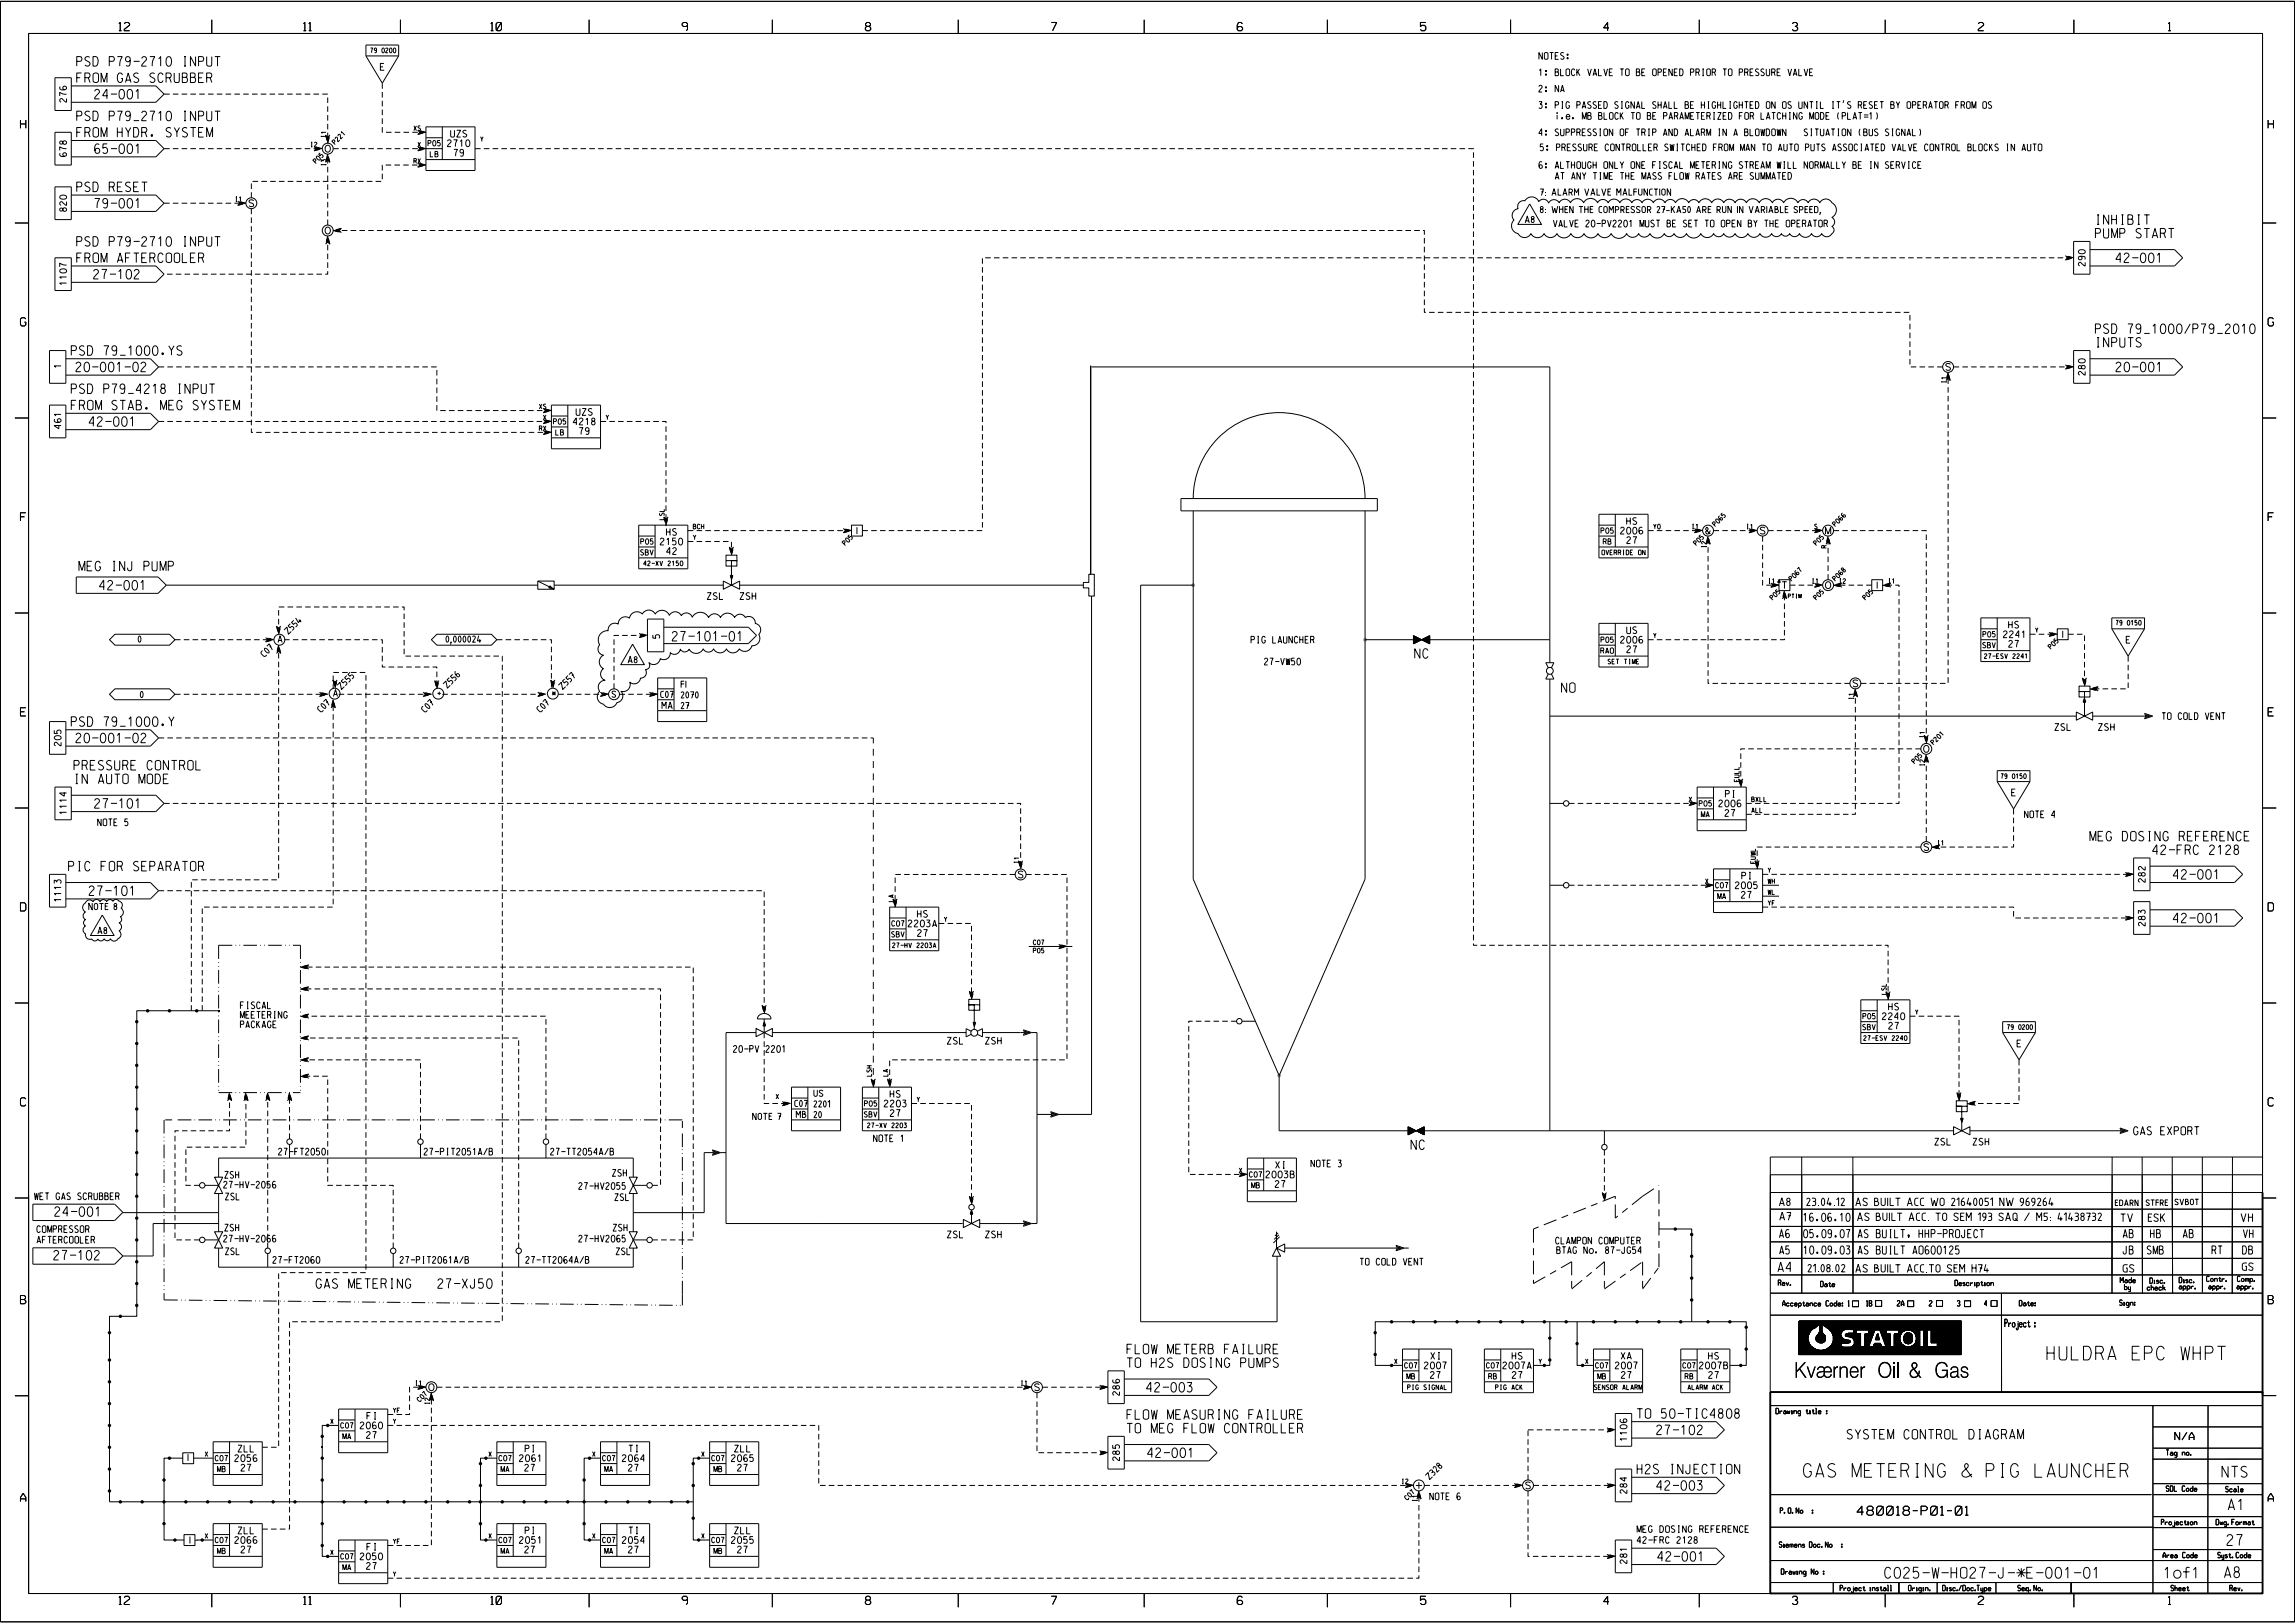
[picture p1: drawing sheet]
<svg xmlns="http://www.w3.org/2000/svg" width="420mm" height="297mm" viewBox="0 0 420 297" stroke-linecap="round" stroke-linejoin="round" font-family="sans-serif">
<defs><g id="words">
<g font-size="2.5">
<text x="374.6" y="248.9">HULDRA EPC WHPT</text>
<text x="330.1" y="270.3">GAS METERING &amp; PIG LAUNCHER</text>
</g>
<g font-size="2">
<text x="406.7" y="270.3">NTS</text>
<text x="407.8" y="276.3">A1</text>
<text x="407.6" y="282.8">27</text>
<text x="344.9" y="288.8">C025-W-HO27-J-*E-001-01</text>
<text x="396.1" y="288.8">1of1</text>
<text x="407.1" y="288.7">A8</text>
</g>
<g font-size="1.7">
<text x="14" y="15.1">FROM GAS SCRUBBER</text>
<text x="14" y="12.1">PSD P79-2710 INPUT</text>
<text x="14" y="22.1">PSD P79_2710 INPUT</text>
<text x="17.3" y="18.1">24-001</text>
<text x="14" y="25.1">FROM HYDR. SYSTEM</text>
<text x="17.3" y="28.1">65-001</text>
<text x="14" y="35.1">PSD RESET</text>
<text x="17.3" y="38.1">79-001</text>
<text x="383.5" y="41.1">INHIBIT</text>
<text x="14" y="45.1">PSD P79-2710 INPUT</text>
<text x="383.5" y="43.6">PUMP START</text>
<text x="14" y="48">FROM AFTERCOOLER</text>
<text x="17.1" y="51">27-102</text>
<text x="387.3" y="48">42-001</text>
<text x="13.1" y="65">PSD 79_1000.YS</text>
<text x="383.5" y="61">PSD 79_1000/P79_2010</text>
<text x="383.5" y="63.5">INPUTS</text>
<text x="13.9" y="68">20-001-02</text>
<text x="387.3" y="68">20-001</text>
<text x="13.1" y="75">FROM STAB. MEG SYSTEM</text>
<text x="13.1" y="72">PSD P79_4218 INPUT</text>
<text x="16.3" y="78">42-001</text>
<text x="14.5" y="104.5">MEG INJ PUMP</text>
<text x="18.2" y="108">42-001</text>
<text x="123" y="117.3">27-101-01</text>
<text x="258.9" y="120.5">NC</text>
<text x="285.8" y="126.7">NO</text>
<text x="13.1" y="132.9">PSD 79_1000.Y</text>
<text x="13.9" y="135.9">20-001-02</text>
<text x="13.5" y="140.9">PRESSURE CONTROL</text>
<text x="13.5" y="143.4">IN AUTO MODE</text>
<text x="17.3" y="147.9">27-101</text>
<text x="382.5" y="153.9">MEG DOSING REFERENCE</text>
<text x="12.6" y="159.4">PIC FOR SEPARATOR</text>
<text x="394" y="156.4">42-FRC 2128</text>
<text x="397.7" y="160.9">42-001</text>
<text x="16.3" y="163.9">27-101</text>
<text x="397.7" y="168.9">42-001</text>
<text x="258.2" y="210.4">NC</text>
<text x="10" y="222.6">24-001</text>
<text x="9.8" y="230.6">27-102</text>
<text x="325.4" y="232.7">A4</text>
<text x="57.9" y="235.8">GAS METERING</text>
<text x="80.9" y="235.8">27-XJ50</text>
<text x="206.3" y="247.7">FLOW METERB FAILURE</text>
<text x="206.3" y="250.2">TO H2S DOSING PUMPS</text>
<text x="209.8" y="254.7">42-003</text>
<text x="206.3" y="259.7">FLOW MEASURING FAILURE</text>
<text x="206.3" y="262.2">TO MEG FLOW CONTROLLER</text>
<text x="299.6" y="259.5">TO 50-TIC4808</text>
<text x="303.2" y="262.5">27-102</text>
<text x="338" y="263.3">SYSTEM CONTROL DIAGRAM</text>
<text x="210" y="266.7">42-001</text>
<text x="299.6" y="269.7">H2S INJECTION</text>
<text x="303.2" y="272.7">42-003</text>
<text x="339.8" y="277.3">480018-P01-01</text>
<text x="303.4" y="285.7">42-001</text>
</g>
<g font-size="1.5">
<text x="21.8" y="5.6">12</text>
<text x="55.6" y="5.6">11</text>
<text x="89.8" y="5.6">10</text>
<text x="124.8" y="5.6">9</text>
<text x="158.4" y="5.6">8</text>
<text x="192.4" y="5.6">7</text>
<text x="226.4" y="5.6">6</text>
<text x="259.9" y="5.6">5</text>
<text x="293.5" y="5.6">4</text>
<text x="328" y="5.6">3</text>
<text x="362" y="5.6">2</text>
<text x="396.8" y="5.6">1</text>
<text x="3.7" y="23.5">H</text>
<text x="415.1" y="23.5">H</text>
<text x="3.7" y="59.7">G</text>
<text x="415.1" y="59.7">G</text>
<text x="3.7" y="95.3">F</text>
<text x="415.1" y="95.3">F</text>
<text x="3.7" y="131">E</text>
<text x="415.1" y="131">E</text>
<text x="3.7" y="166.7">D</text>
<text x="415.1" y="166.7">D</text>
<text x="3.7" y="202.4">C</text>
<text x="415.1" y="202.4">C</text>
<text x="390.5" y="207.7">GAS EXPORT</text>
<text x="325.6" y="220.7">A8</text>
<text x="330.6" y="220.7">23.04.12</text>
<text x="339.5" y="220.7">AS BUILT ACC WO 21640051 NW 969264</text>
<text x="325.6" y="223.3">A7</text>
<text x="325.7" y="226.5">A6</text>
<text x="330" y="223.5">16.06.10</text>
<text x="330.1" y="226.5">05.09.07</text>
<text x="339.9" y="223.4">AS BUILT ACC. TO SEM 193 SAQ / M5: 41438732</text>
<text x="340" y="226.5">AS BUILT, HHP-PROJECT</text>
<text x="388.1" y="223.6">TV</text>
<text x="388.6" y="226.5">AB</text>
<text x="393.1" y="223.6">ESK</text>
<text x="393.5" y="226.5">HB</text>
<text x="399.5" y="226.5">AB</text>
<text x="410.1" y="223.6">VH</text>
<text x="410.5" y="226.5">VH</text>
<text x="325.7" y="229.5">A5</text>
<text x="330.1" y="229.5">10.09.03</text>
<text x="330.8" y="232.8">21.08.02</text>
<text x="339.5" y="232.9">AS BUILT ACC.TO SEM H74</text>
<text x="340" y="229.5">AS BUILT AO600125</text>
<text x="388.5" y="232.9">GS</text>
<text x="388.6" y="229.5">JB</text>
<text x="393" y="229.5">SMB</text>
<text x="404.8" y="229.5">RT</text>
<text x="410.3" y="232.5">GS</text>
<text x="410.4" y="229.5">DB</text>
<text x="3.7" y="238.6">B</text>
<text x="415.1" y="238.6">B</text>
<text x="3.7" y="274.8">A</text>
<text x="415.1" y="274.8">A</text>
<text x="21.8" y="293.6">12</text>
<text x="55.6" y="293.6">11</text>
<text x="89.8" y="293.6">10</text>
<text x="124.8" y="293.6">9</text>
<text x="158.4" y="293.6">8</text>
<text x="192.4" y="293.6">7</text>
<text x="226.4" y="293.6">6</text>
<text x="259.9" y="293.6">5</text>
<text x="293.5" y="293.6">4</text>
<text x="328" y="293.6">3</text>
<text x="362" y="293.6">2</text>
<text x="396.8" y="293.6">1</text>
</g>
<g font-size="1.4">
<text x="366.9" y="242.8">Project :</text>
<text x="398" y="263.5">N/A</text>
</g>
<g font-size="1.2">
<text x="281.6" y="10.9">NOTES:</text>
<text x="69.6" y="12.9">E</text>
<text x="281.6" y="13.9">1: BLOCK VALVE TO BE OPENED PRIOR TO PRESSURE VALVE</text>
<text x="281.6" y="16.8">2: NA</text>
<text x="281.6" y="19.8">3: PIG PASSED SIGNAL SHALL BE HIGHLIGHTED ON OS UNTIL IT’S RESET BY OPERATOR FROM OS</text>
<text x="284.6" y="21.8">i.e. MB BLOCK TO BE PARAMETERIZED FOR LATCHING MODE (PLAT=1)</text>
<text x="59.5" y="27.8">O</text>
<text x="81.9" y="26.8">2710</text>
<text x="82.5" y="25.1">UZS</text>
<text x="83.1" y="28.6">79</text>
<text x="281.6" y="24.8">4: SUPPRESSION OF TRIP AND ALARM IN A BLOWDOWN</text>
<text x="281.9" y="27.6">5: PRESSURE CONTROLLER SWITCHED FROM MAN TO AUTO PUTS ASSOCIATED VALVE CONTROL BLOCKS IN AUTO</text>
<text x="330.3" y="24.8">SITUATION (BUS SIGNAL)</text>
<text x="281.6" y="30.8">6: ALTHOUGH ONLY ONE FISCAL METERING STREAM WILL NORMALLY BE IN SERVICE</text>
<text x="281.8" y="35.8">7: ALARM VALVE MALFUNCTION</text>
<text x="284.6" y="32.8">AT ANY TIME THE MASS FLOW RATES ARE SUMMATED</text>
<text x="45.6" y="37.8">S</text>
<text x="279.1" y="40.8">A8</text>
<text x="281.8" y="39">8: WHEN THE COMPRESSOR 27-KA50 ARE RUN IN VARIABLE SPEED,</text>
<text x="284.3" y="41.5">VALVE 20-PV2201 MUST BE SET TO OPEN BY THE OPERATOR</text>
<text x="59.5" y="42.8">O</text>
<text x="356.1" y="67.8">S</text>
<text x="104.9" y="77.8">4218</text>
<text x="105.4" y="76">UZS</text>
<text x="106" y="79.5">79</text>
<text x="297.7" y="96">HS</text>
<text x="120.8" y="99.7">2150</text>
<text x="122" y="98">HS</text>
<text x="122" y="101.5">42</text>
<text x="156.8" y="97.7">I</text>
<text x="296.6" y="97.7">2006</text>
<text x="297.7" y="99.5">27</text>
<text x="312.2" y="97.7">&amp;</text>
<text x="322.2" y="97.7">S</text>
<text x="334.1" y="97.7">M</text>
<text x="326.1" y="107.7">T</text>
<text x="334.1" y="107.7">O</text>
<text x="343.5" y="107.7">I</text>
<text x="129.4" y="109.7">ZSL</text>
<text x="135.4" y="109.7">ZSH</text>
<text x="25.2" y="117.6">0</text>
<text x="49.7" y="119.1" transform="rotate(-45 49.7 119.1)">7</text>
<text x="50.8" y="117.6">A</text>
<text x="52.8" y="116.1" transform="rotate(-45 52.8 116.1)">Z 5</text>
<text x="54.1" y="114.8" transform="rotate(-45 54.1 114.8)">5</text>
<text x="81.6" y="117.6">0,000024</text>
<text x="228.9" y="117.7">PIG LAUNCHER</text>
<text x="296.6" y="117.7">2006</text>
<text x="297.7" y="115.9">US</text>
<text x="297.7" y="119.4">27</text>
<text x="366.6" y="116.7">2241</text>
<text x="367.6" y="114.9">HS</text>
<text x="367.6" y="118.4">27</text>
<text x="377.5" y="116.7">I</text>
<text x="389.1" y="117.7">E</text>
<text x="48.4" y="120.3" transform="rotate(-45 48.4 120.3)">C0</text>
<text x="63.9" y="124.9" transform="rotate(-45 63.9 124.9)">5</text>
<text x="64.5" y="124.3" transform="rotate(-45 64.5 124.3)">5</text>
<text x="81.9" y="126" transform="rotate(-45 81.9 126)">Z 5</text>
<text x="83.2" y="124.7" transform="rotate(-45 83.2 124.7)">5</text>
<text x="83.9" y="124" transform="rotate(-45 83.9 124)">6</text>
<text x="104.3" y="124.9" transform="rotate(-45 104.3 124.9)">5</text>
<text x="105" y="124.3" transform="rotate(-45 105 124.3)">7</text>
<text x="114.9" y="121.3">A8</text>
<text x="124.6" y="125.8">FI</text>
<text x="231.4" y="121.7">27-VW50</text>
<text x="339.1" y="125.7">S</text>
<text x="25.6" y="127.7">0</text>
<text x="58.8" y="130.5" transform="rotate(-45 58.8 130.5)">C0</text>
<text x="60" y="129.2" transform="rotate(-45 60 129.2)">7</text>
<text x="61" y="127.4">A</text>
<text x="62.5" y="126.2" transform="rotate(-45 62.5 126.2)">Z 5</text>
<text x="77.8" y="130.5" transform="rotate(-45 77.8 130.5)">C0</text>
<text x="79.1" y="129.3" transform="rotate(-45 79.1 129.3)">7</text>
<text x="80.1" y="127.3">+</text>
<text x="98.9" y="130.5" transform="rotate(-45 98.9 130.5)">C0</text>
<text x="100.2" y="129.2" transform="rotate(-45 100.2 129.2)">7</text>
<text x="101.1" y="127.3">*</text>
<text x="103" y="126.2" transform="rotate(-45 103 126.2)">Z 5</text>
<text x="112" y="127.7">S</text>
<text x="120.9" y="127.7">C07</text>
<text x="121.1" y="129.7">MA</text>
<text x="124.6" y="127.8">2070</text>
<text x="124.6" y="129.7">27</text>
<text x="395.7" y="131.7">TO COLD VENT</text>
<text x="352" y="137.7">O</text>
<text x="376" y="133.7">ZSL</text>
<text x="384" y="133.7">ZSH</text>
<text x="314.6" y="147.6">2006</text>
<text x="315.7" y="149.4">27</text>
<text x="315.8" y="145.9">PI</text>
<text x="368.1" y="145.6">E</text>
<text x="370.5" y="149.6">NOTE 4</text>
<text x="17.9" y="151.1">NOTE 5</text>
<text x="352.1" y="155.6">S</text>
<text x="186.4" y="160.6">S</text>
<text x="318.8" y="160.9">PI</text>
<text x="16.2" y="166.5">NOTE 8</text>
<text x="167.9" y="167.9">HS</text>
<text x="317.6" y="162.6">2005</text>
<text x="318.7" y="164.4">27</text>
<text x="17.8" y="170.9">A8</text>
<text x="166.2" y="169.6">2203A</text>
<text x="167.9" y="171.4">27</text>
<text x="44" y="184.6">FISCAL</text>
<text x="345.6" y="184.8">HS</text>
<text x="44" y="188.1">PACKAGE</text>
<text x="44" y="186.3">MEETERING</text>
<text x="173.4" y="191.1">ZSL</text>
<text x="180.3" y="191.1">ZSH</text>
<text x="344.5" y="186.6">2240</text>
<text x="345.6" y="188.3">27</text>
<text x="369.1" y="191.6">E</text>
<text x="134.2" y="192.6">20-PV 2201</text>
<text x="145.4" y="202.5">C07</text>
<text x="148.9" y="200.7">US</text>
<text x="148.9" y="202.6">2201</text>
<text x="161.8" y="202.6">2203</text>
<text x="162.9" y="200.8">HS</text>
<text x="137.7" y="204.9">NOTE 7</text>
<text x="145.7" y="204.6">MB</text>
<text x="148.9" y="204.6">20</text>
<text x="159.9" y="208.9">NOTE 1</text>
<text x="162.9" y="204.3">27</text>
<text x="354.1" y="209.5">ZSL</text>
<text x="361.1" y="209.5">ZSH</text>
<text x="41.1" y="215.6">ZSH</text>
<text x="51" y="211.4">27-FT2050</text>
<text x="77.6" y="211.4">27-PIT2051A/B</text>
<text x="100.8" y="211.4">27-TT2054A/B</text>
<text x="112.1" y="215.3">ZSH</text>
<text x="231.7" y="215.5">2003B</text>
<text x="233.4" y="213.8">XI</text>
<text x="239.9" y="213.5">NOTE 3</text>
<text x="6.3" y="219.5">WET GAS SCRUBBER</text>
<text x="40.9" y="217.4">27-HV-2056</text>
<text x="41.2" y="219.6">ZSL</text>
<text x="105.9" y="217.7">27-HV2055</text>
<text x="112.5" y="219.7">ZSL</text>
<text x="233.4" y="217.3">27</text>
<text x="6.8" y="225.5">COMPRESSOR</text>
<text x="6.8" y="227.5">AFTERCOOLER</text>
<text x="40.9" y="227.3">27-HV-2066</text>
<text x="41.1" y="225.3">ZSH</text>
<text x="105.9" y="227.3">27-HV2065</text>
<text x="112.2" y="225.3">ZSH</text>
<text x="173.4" y="226.5">ZSL</text>
<text x="180.3" y="226.5">ZSH</text>
<text x="284.1" y="227.6">CLAMPON COMPUTER</text>
<text x="41.2" y="229.6">ZSL</text>
<text x="49.9" y="231.2">27-FT2060</text>
<text x="73.2" y="231.2">27-PIT2061A/B</text>
<text x="96.2" y="231.2">27-TT2064A/B</text>
<text x="112.7" y="229.6">ZSL</text>
<text x="248.9" y="231.5">TO COLD VENT</text>
<text x="284.9" y="229.4">BTAG No. 87-JG54</text>
<text x="260.7" y="250.5">2007</text>
<text x="261.8" y="248.7">XI</text>
<text x="275" y="250.5">2007A</text>
<text x="276.7" y="248.7">HS</text>
<text x="295.6" y="250.5">2007</text>
<text x="296.7" y="248.7">XA</text>
<text x="311" y="250.5">2007B</text>
<text x="312.7" y="248.7">HS</text>
<text x="78.5" y="254.5">O</text>
<text x="189.4" y="254.5">S</text>
<text x="261.8" y="252.2">27</text>
<text x="276.8" y="252.2">27</text>
<text x="296.7" y="252.2">27</text>
<text x="312.7" y="252.2">27</text>
<text x="65.9" y="261.5">2060</text>
<text x="67.1" y="263.2">27</text>
<text x="67.2" y="259.7">FI</text>
<text x="34.3" y="267.3">I</text>
<text x="43" y="267.5">2056</text>
<text x="43.6" y="265.7">ZLL</text>
<text x="44.1" y="269.2">27</text>
<text x="95.1" y="267.5">2061</text>
<text x="96" y="269.2">27</text>
<text x="96.1" y="265.7">PI</text>
<text x="113.9" y="267.5">2064</text>
<text x="115" y="269.2">27</text>
<text x="115.1" y="265.7">TI</text>
<text x="133.9" y="267.5">2065</text>
<text x="134.4" y="265.7">ZLL</text>
<text x="135" y="269.2">27</text>
<text x="263" y="269.5" transform="rotate(-45 263 269.5)">2</text>
<text x="263.6" y="268.9" transform="rotate(-45 263.6 268.9)">8</text>
<text x="261.7" y="270.8" transform="rotate(-45 261.7 270.8)">Z 3</text>
<text x="261.7" y="274.4">NOTE 6</text>
<text x="279.2" y="272.5">S</text>
<text x="43.6" y="280.7">ZLL</text>
<text x="96.1" y="280.7">PI</text>
<text x="115.1" y="280.7">TI</text>
<text x="134.4" y="280.7">ZLL</text>
<text x="299.6" y="280.4">MEG DOSING REFERENCE</text>
<text x="34.7" y="282.4">I</text>
<text x="43" y="282.4">2066</text>
<text x="44.1" y="284.2">27</text>
<text x="65.9" y="285.4">2050</text>
<text x="67.1" y="287.2">27</text>
<text x="67.2" y="283.7">FI</text>
<text x="95.1" y="282.4">2051</text>
<text x="96" y="284.2">27</text>
<text x="113.9" y="282.4">2054</text>
<text x="115" y="284.2">27</text>
<text x="133.9" y="282.4">2055</text>
<text x="135" y="284.2">27</text>
<text x="299.6" y="282.4">42-FRC 2128</text>
</g>
<g font-size="1.1">
<text x="387.1" y="220.7">EDARN</text>
<text x="392.7" y="220.6">STFRE SVBOT</text>
</g>
<g font-size="1">
<text x="78.3" y="26.7">P05</text>
<text x="78.7" y="28.7">LB</text>
<text x="101.3" y="77.6">P05</text>
<text x="101.7" y="79.6">LB</text>
<text x="117.2" y="101.6">SBV</text>
<text x="117.3" y="99.6">P05</text>
<text x="293" y="97.6">P05</text>
<text x="293.4" y="99.6">RB</text>
<text x="293" y="119.6">RAO</text>
<text x="293" y="117.6">P05</text>
<text x="362.8" y="118.6">SBV</text>
<text x="362.9" y="116.6">P05</text>
<text x="311" y="147.5">P05</text>
<text x="311.4" y="149.5">MA</text>
<text x="314" y="162.5">C07</text>
<text x="314.4" y="164.5">MA</text>
<text x="163.2" y="171.5">SBV</text>
<text x="163.2" y="169.5">C07</text>
<text x="340.9" y="188.5">SBV</text>
<text x="340.9" y="186.5">P05</text>
<text x="158.2" y="202.4">P05</text>
<text x="158.2" y="204.4">SBV</text>
<text x="228.6" y="215.4">C07</text>
<text x="229.1" y="217.4">MB</text>
<text x="325.4" y="235.2">Rev.</text>
<text x="326.2" y="239">Acceptance Code:</text>
<text x="333.2" y="235.5">Date</text>
<text x="341.3" y="239">1</text>
<text x="357.8" y="235.3">Description</text>
<text x="359.5" y="239">3</text>
<text x="363.4" y="239">4</text>
<text x="369.5" y="239">Date:</text>
<text x="387.9" y="238.9">Sign:</text>
<text x="388" y="234.7">Made</text>
<text x="388.8" y="236">by</text>
<text x="393" y="236.1">check</text>
<text x="393.4" y="234.8">Disc.</text>
<text x="398.8" y="234.7">Disc.</text>
<text x="398.8" y="235.9">appr.</text>
<text x="403.8" y="234.5">Contr.</text>
<text x="404.2" y="235.9">appr.</text>
<text x="409.4" y="235.9">appr.</text>
<text x="409.5" y="234.5">Comp.</text>
<text x="257" y="250.4">C07</text>
<text x="272" y="250.4">C07</text>
<text x="292" y="250.4">C07</text>
<text x="308" y="250.4">C07</text>
<text x="257.5" y="252.4">MB</text>
<text x="272.4" y="252.4">RB</text>
<text x="292.4" y="252.4">MB</text>
<text x="308.4" y="252.4">RB</text>
<text x="62.4" y="261.3">C07</text>
<text x="62.7" y="263.3">MA</text>
<text x="325" y="258.7">Drawing title :</text>
<text x="39.4" y="267.3">C07</text>
<text x="39.8" y="269.3">MB</text>
<text x="91.3" y="267.3">C07</text>
<text x="91.7" y="269.3">MA</text>
<text x="110.3" y="267.3">C07</text>
<text x="110.7" y="269.3">MA</text>
<text x="130.2" y="267.3">C07</text>
<text x="130.7" y="269.3">MB</text>
<text x="396.4" y="266.3">Tag no.</text>
<text x="396.4" y="272.9">SDL Code</text>
<text x="407.3" y="273">Scale</text>
<text x="325.8" y="276.9">P. O. No</text>
<text x="395.5" y="279">Projection</text>
<text x="405.6" y="279">Dwg. Format</text>
<text x="39.4" y="282.3">C07</text>
<text x="39.8" y="284.3">MB</text>
<text x="62.4" y="285.3">C07</text>
<text x="62.7" y="287.3">MA</text>
<text x="91.3" y="282.3">C07</text>
<text x="91.7" y="284.3">MA</text>
<text x="110.3" y="282.3">C07</text>
<text x="110.7" y="284.3">MA</text>
<text x="130.2" y="282.3">C07</text>
<text x="130.7" y="284.3">MB</text>
<text x="325.6" y="283.2">Siemens Doc. No</text>
<text x="395.8" y="285.1">Area Code</text>
<text x="405.9" y="285.1">Syst. Code</text>
<text x="326" y="288.1">Drawing No :</text>
<text x="336.7" y="291.1">Project install</text>
<text x="349.3" y="291.1">Origin.</text>
<text x="355.5" y="291.1">Disc./Doc.Type</text>
<text x="369.3" y="291.1">Seq. No.</text>
<text x="397.3" y="291.1">Sheet</text>
<text x="408.1" y="291.1">Rev.</text>
</g>
<g font-size=".9">
<text x="67.8" y="9.7">79 0200</text>
<text x="75.7" y="23.9">XS</text>
<text x="56.8" y="26.9">I2</text>
<text x="57.9" y="29.9" transform="rotate(-45 57.9 29.9)">P 0</text>
<text x="58.9" y="28.9" transform="rotate(-45 58.9 28.9)">5</text>
<text x="61.3" y="26.5" transform="rotate(-45 61.3 26.5)">P 2</text>
<text x="62.4" y="25.4" transform="rotate(-45 62.4 25.4)">2</text>
<text x="62.9" y="24.9" transform="rotate(-45 62.9 24.9)">1</text>
<text x="75.7" y="29.9">RX</text>
<text x="76.5" y="26.9">X</text>
<text x="87.9" y="25.9">Y</text>
<text x="43" y="36.9">I1</text>
<text x="98.7" y="74.8">XS</text>
<text x="99.4" y="76.8">X</text>
<text x="110.9" y="76.8">Y</text>
<text x="98.7" y="78.8">RX</text>
<text x="315" y="95.3" transform="rotate(-45 315 95.3)">6</text>
<text x="315.5" y="94.8" transform="rotate(-45 315.5 94.8)">5</text>
<text x="337" y="95.3" transform="rotate(-45 337 95.3)">6</text>
<text x="337.5" y="94.8" transform="rotate(-45 337.5 94.8)">6</text>
<text x="126.9" y="98.8">Y</text>
<text x="126.9" y="96.8">BCH</text>
<text x="154.7" y="99.8" transform="rotate(-45 154.7 99.8)">P 0</text>
<text x="155.8" y="98.8" transform="rotate(-45 155.8 98.8)">5</text>
<text x="293.2" y="101.5">OVERRIDE ON</text>
<text x="302.6" y="96.8">Y0</text>
<text x="309.6" y="96.8">I1</text>
<text x="310.5" y="99.8" transform="rotate(-45 310.5 99.8)">P 0</text>
<text x="311.5" y="98.8" transform="rotate(-45 311.5 98.8)">5</text>
<text x="314" y="96.3" transform="rotate(-45 314 96.3)">P 0</text>
<text x="319.6" y="96.8">I1</text>
<text x="332.1" y="96.8">S</text>
<text x="332.4" y="99.8" transform="rotate(-45 332.4 99.8)">P 0</text>
<text x="333.5" y="98.8" transform="rotate(-45 333.5 98.8)">5</text>
<text x="335.9" y="96.3" transform="rotate(-45 335.9 96.3)">P 0</text>
<text x="117.8" y="103.5">42-XV 2150</text>
<text x="323.6" y="106.8">I1</text>
<text x="327.9" y="106.3" transform="rotate(-45 327.9 106.3)">P 0</text>
<text x="329" y="105.3" transform="rotate(-45 329 105.3)">6</text>
<text x="329.5" y="104.8" transform="rotate(-45 329.5 104.8)">7</text>
<text x="331.6" y="106.8">I1</text>
<text x="335.9" y="106.3" transform="rotate(-45 335.9 106.3)">P 0</text>
<text x="336.5" y="106.8">I2</text>
<text x="337" y="105.3" transform="rotate(-45 337 105.3)">6</text>
<text x="337.5" y="104.8" transform="rotate(-45 337.5 104.8)">8</text>
<text x="345.5" y="106.8">I1</text>
<text x="324.5" y="109.8" transform="rotate(-45 324.5 109.8)">P 0</text>
<text x="325.5" y="108.8" transform="rotate(-45 325.5 108.8)">5</text>
<text x="332.4" y="109.8" transform="rotate(-45 332.4 109.8)">P 0</text>
<text x="333.5" y="108.8" transform="rotate(-45 333.5 108.8)">5</text>
<text x="341.4" y="109.8" transform="rotate(-45 341.4 109.8)">P 0</text>
<text x="342.5" y="108.8" transform="rotate(-45 342.5 108.8)">5</text>
<text x="302.6" y="116.8">Y</text>
<text x="372.5" y="115.8">Y</text>
<text x="375.4" y="118.8" transform="rotate(-45 375.4 118.8)">P 0</text>
<text x="376.4" y="117.7" transform="rotate(-45 376.4 117.7)">5</text>
<text x="387.2" y="114.4">79 0150</text>
<text x="294.3" y="121.5">SET TIME</text>
<text x="363.2" y="120.5">27-ESV 2241</text>
<text x="353.9" y="136.3" transform="rotate(-45 353.9 136.3)">P 2</text>
<text x="354.9" y="135.2" transform="rotate(-45 354.9 135.2)">0</text>
<text x="355.5" y="134.7" transform="rotate(-45 355.5 134.7)">1</text>
<text x="350.4" y="139.8" transform="rotate(-45 350.4 139.8)">P 0</text>
<text x="351.5" y="138.7" transform="rotate(-45 351.5 138.7)">5</text>
<text x="366.2" y="142.5">79 0150</text>
<text x="309.1" y="146.7">X</text>
<text x="320.6" y="148.7">ALL</text>
<text x="320.6" y="146.7">BXLL</text>
<text x="354.5" y="154.7">I1</text>
<text x="312.1" y="161.7">X</text>
<text x="323.6" y="161.7">WH</text>
<text x="323.6" y="159.7">Y</text>
<text x="323.6" y="163.7">WL</text>
<text x="323.6" y="165.7">YF</text>
<text x="163.3" y="173.4">27-HV 2203A</text>
<text x="172.8" y="168.7">Y</text>
<text x="189.1" y="172.9">C07</text>
<text x="189.1" y="174.4">P05</text>
<text x="350.5" y="185.6">Y</text>
<text x="341.1" y="190.4">27-ESV 2240</text>
<text x="367.3" y="188.4">79 0200</text>
<text x="142" y="201.1">X</text>
<text x="167.8" y="201.6">Y</text>
<text x="158.8" y="206.4">27-XV 2203</text>
<text x="226.8" y="214.6">X</text>
<text x="255.2" y="249.5">X</text>
<text x="281.6" y="249.5">Y</text>
<text x="290.2" y="249.5">X</text>
<text x="76" y="253.5">I1</text>
<text x="76.8" y="256.6" transform="rotate(-45 76.8 256.6)">C 0</text>
<text x="77.9" y="255.5" transform="rotate(-45 77.9 255.5)">7</text>
<text x="186.8" y="253.5">I1</text>
<text x="257.6" y="254.3">PIG SIGNAL</text>
<text x="273.7" y="254.3">PIG ACK</text>
<text x="291.8" y="254.3">SENSOR ALARM</text>
<text x="308.9" y="254.3">ALARM ACK</text>
<text x="60.5" y="260.5">X</text>
<text x="72" y="260.5">Y</text>
<text x="72" y="258.5">YF</text>
<text x="37.5" y="266.5">X</text>
<text x="89.5" y="266.5">X</text>
<text x="108.4" y="266.5">X</text>
<text x="128.4" y="266.5">X</text>
<text x="256.5" y="271.5">I2</text>
<text x="257.6" y="274.6" transform="rotate(-45 257.6 274.6)">C 0</text>
<text x="258.6" y="273.5" transform="rotate(-45 258.6 273.5)">7</text>
<text x="37.5" y="281.5">X</text>
<text x="89.5" y="281.5">X</text>
<text x="108.4" y="281.5">X</text>
<text x="128.4" y="281.5">X</text>
<text x="60.5" y="284.5">X</text>
<text x="72" y="282.5">YF</text>
<text x="72" y="288.5">Y</text>
</g>
<text font-size=".7" x="327.3" y="109.5">PTIM</text>
</g></defs>
<g fill="#ff7f50">
<circle cx="234.1" cy="196.8" r=".36"/>
<circle cx="218.4" cy="107.1" r=".36"/>
<circle cx="249.8" cy="117.1" r=".36"/>
</g>
<g fill="#000">
<path d="M39.9 184.9h.2v.2h-.2zM306.5 224.8h.2v.2h-.2zM309.5 237.8h.2v.2h-.2zM309.5 233.8h.2v.2h-.2zM309.5 229.8h.2v.2h-.2zM309.5 225.8h.2v.2h-.2zM251.6 247.8h.2v.2h-.2zM251.6 243.8h.2v.2h-.2zM254.6 249.8h.2v.2h-.2zM254.6 241.8h.2v.2h-.2zM258.6 241.8h.2v.2h-.2zM262.6 241.8h.2v.2h-.2z"/>
<path d="M266.6 241.8h.2v.2h-.2zM270.6 241.8h.2v.2h-.2zM274.6 241.8h.2v.2h-.2zM278.6 241.8h.2v.2h-.2zM282.6 241.8h.2v.2h-.2zM282.6 249.8h.2v.2h-.2zM283.6 244.8h.1v.2h-.1zM283.6 248.8h.1v.2h-.1zM286.5 241.8h.2v.2h-.2zM288.5 245.8h.2v.2h-.2zM289.5 249.8h.2v.2h-.2zM291.5 241.8h.2v.2h-.2z"/>
<path d="M295.5 241.8h.2v.2h-.2zM299.5 241.8h.2v.2h-.2zM303.5 241.8h.2v.2h-.2zM307.5 241.8h.2v.2h-.2zM312.5 241.8h.2v.2h-.2zM316.5 241.8h.2v.2h-.2zM318.5 249.8h.2v.2h-.2zM319.5 242.8h.2v.2h-.2zM319.5 246.8h.2v.2h-.2zM29.9 274.7h.2v.3h-.2zM58.9 274.7h.2v.2h-.2zM58.9 264.7h.2v.2h-.2z"/>
<path d="M328.6 249.3h.3v1.5l1.3-1.5h.3l-1 1.2 1.1 1.6h-.3l-1-1.5-.4 .5v1h-.3z" fill-rule="evenodd"/>
<path d="M328.6 249.3h.3v1.5l1.3-1.5h.3l-1 1.2 1.1 1.6h-.3l-1-1.5-.4 .5v1h-.3z" fill-rule="evenodd"/>
<path d="M330.6 250.1h.3l.6 1.7 .6-1.7h.2l-.7 2h-.2z" fill-rule="evenodd"/>
<path d="M330.6 250.1h.3l.6 1.7 .6-1.7h.2l-.7 2h-.2z" fill-rule="evenodd"/>
<path d="M332.7 250.2l-.2 .5h.3l.1-.3a.55 .55 0 0 1 .8 .1v.4l-.8 .1a.58 .58 0 0 0-.3 .9l.5 .3 .7-.4a.84 .84 0 0 0 1.2 .1l.2-.4h-.2v.1a.56 .56 0 0 1-.8 .3l-.2-.3v-.5h1.2l-.2-.8a.75 .75 0 0 0-1.1 0l-.1-.1a.77 .77 0 0 0-1.1 0zM334 250.4a.56 .56 0 0 1 .6-.1 .56 .56 0 0 1 .4 .5v.1h-1zM332.8 251.3l.9-.3v.1a.58 .58 0 0 1-.3 .8 .58 .58 0 0 1-.7-.3z" fill-rule="evenodd"/>
<path d="M332.7 250.2l-.2 .5h.3l.1-.3a.55 .55 0 0 1 .8 .1v.4l-.8 .1a.58 .58 0 0 0-.3 .9l.5 .3 .7-.4a.84 .84 0 0 0 1.2 .1l.2-.4h-.2v.1a.56 .56 0 0 1-.8 .3l-.2-.3v-.5h1.2l-.2-.8a.75 .75 0 0 0-1.1 0l-.1-.1a.77 .77 0 0 0-1.1 0zM334 250.4a.56 .56 0 0 1 .6-.1 .56 .56 0 0 1 .4 .5v.1h-1zM332.8 251.3l.9-.3v.1a.58 .58 0 0 1-.3 .8 .58 .58 0 0 1-.7-.3z" fill-rule="evenodd"/>
<path d="M335.6 250.1h.2v.3l.3-.4h.3v.2a.65 .65 0 0 0-.6 .8v1.1h-.2z" fill-rule="evenodd"/>
<path d="M335.6 250.1h.2v.3l.3-.4h.3v.2a.65 .65 0 0 0-.6 .8v1.1h-.2z" fill-rule="evenodd"/>
<path d="M336.7 250.1h.2v.3l.1-.1a.68 .68 0 0 1 1 0l.1 1.8h-.2v-1.5l-.2-.3-.3-.1-.5 .4v1.5h-.2z" fill-rule="evenodd"/>
<path d="M336.7 250.1h.2v.3l.1-.1a.68 .68 0 0 1 1 0l.1 1.8h-.2v-1.5l-.2-.3-.3-.1-.5 .4v1.5h-.2z" fill-rule="evenodd"/>
<path d="M338.7 250.3l-.2 .8 .2 .7a.75 .75 0 0 0 1.2 .2l.2-.5h-.2l-.1 .3a.63 .63 0 0 1-.8 .1 .63 .63 0 0 1-.3-.8h1.4l-.2-.8a.76 .76 0 0 0-1.2 0zM338.9 250.5l.2-.2h.5l.2 .2 .1 .4h-1.2z" fill-rule="evenodd"/>
<path d="M338.7 250.3l-.2 .8 .2 .7a.75 .75 0 0 0 1.2 .2l.2-.5h-.2l-.1 .3a.63 .63 0 0 1-.8 .1 .63 .63 0 0 1-.3-.8h1.4l-.2-.8a.76 .76 0 0 0-1.2 0zM338.9 250.5l.2-.2h.5l.2 .2 .1 .4h-1.2z" fill-rule="evenodd"/>
<path d="M340.5 250.1h.2v.3l.4-.4h.2v.2a.65 .65 0 0 0-.6 .8v1.1h-.2z" fill-rule="evenodd"/>
<path d="M340.5 250.1h.2v.3l.4-.4h.2v.2a.65 .65 0 0 0-.6 .8v1.1h-.2z" fill-rule="evenodd"/>
<path d="M344.1 249.6a1.6 1.6 0 0 0 .8 2.6 1.58 1.58 0 0 0 .8-2.7 1.09 1.09 0 0 0-1.6 .1zM344.3 249.8l.3-.3h.7a1.45 1.45 0 0 1 0 2.4 1.01 1.01 0 0 1-1.3-1.2z" fill-rule="evenodd"/>
<path d="M344.1 249.6a1.6 1.6 0 0 0 .8 2.6 1.58 1.58 0 0 0 .8-2.7 1.09 1.09 0 0 0-1.6 .1zM344.3 249.8l.3-.3h.7a1.45 1.45 0 0 1 0 2.4 1.01 1.01 0 0 1-1.3-1.2z" fill-rule="evenodd"/>
<path d="M346.6 249.3h.2v.3h-.2z" fill-rule="evenodd"/>
<path d="M346.6 249.3h.2v.3h-.2z" fill-rule="evenodd"/>
<path d="M350 249.4l-.2 .6a.39 .39 0 0 1 .2 .4 .39 .39 0 0 1-.3 .3l-.2 .6 .3 .7a.88 .88 0 0 0 1.1 0l.2-.2 .2 .3h.3l-.4-.5 .2-.8h-.3l-.1 .6-.4-.7a.27 .27 0 0 1-.1-.3 .27 .27 0 0 1 .2-.1l.2-.4v-.3a.54 .54 0 0 0-.9-.2zM350.1 249.6h.5v.4a.28 .28 0 0 1-.2 .3 .28 .28 0 0 1-.3-.3zM349.9 250.9l.3-.3 .5 .7a.38 .38 0 0 1 .1 .5 .38 .38 0 0 1-.5 .1 .57 .57 0 0 1-.6-.6z" fill-rule="evenodd"/>
<path d="M350 249.4l-.2 .6a.39 .39 0 0 1 .2 .4 .39 .39 0 0 1-.3 .3l-.2 .6 .3 .7a.88 .88 0 0 0 1.1 0l.2-.2 .2 .3h.3l-.4-.5 .2-.8h-.3l-.1 .6-.4-.7a.27 .27 0 0 1-.1-.3 .27 .27 0 0 1 .2-.1l.2-.4v-.3a.54 .54 0 0 0-.9-.2zM350.1 249.6h.5v.4a.28 .28 0 0 1-.2 .3 .28 .28 0 0 1-.3-.3zM349.9 250.9l.3-.3 .5 .7a.38 .38 0 0 1 .1 .5 .38 .38 0 0 1-.5 .1 .57 .57 0 0 1-.6-.6z" fill-rule="evenodd"/>
<path d="M354.5 249.6l.2-.1a1.14 1.14 0 0 1 1.4-.1l.3 .7h-.2a.87 .87 0 0 0-.9-.7 .87 .87 0 0 0-.8 .8l-.1 .5 .2 .7a.86 .86 0 0 0 1.1 .5l.5-.5v-.5h-.8v-.2h1.1v1.4h-.2v-.5l-.2 .2a1 1 0 0 1-1.1 .3l-.5-.3-.2-.5v-1.2z" fill-rule="evenodd"/>
<path d="M354.5 249.6l.2-.1a1.14 1.14 0 0 1 1.4-.1l.3 .7h-.2a.87 .87 0 0 0-.9-.7 .87 .87 0 0 0-.8 .8l-.1 .5 .2 .7a.86 .86 0 0 0 1.1 .5l.5-.5v-.5h-.8v-.2h1.1v1.4h-.2v-.5l-.2 .2a1 1 0 0 1-1.1 .3l-.5-.3-.2-.5v-1.2z" fill-rule="evenodd"/>
<path d="M357.1 250.2l-.2 .5h.3l.1-.3a.55 .55 0 0 1 .8 .1v.4l-.8 .1a.58 .58 0 0 0-.3 .9l.5 .3 .7-.4 .1 .3h.3v-.2l-.2-.1v-1.2l-.2-.4a.77 .77 0 0 0-1.1 0zM357.2 251.3l.9-.3v.1a.58 .58 0 0 1-.3 .8 .58 .58 0 0 1-.7-.3z" fill-rule="evenodd"/>
<path d="M357.1 250.2l-.2 .5h.3l.1-.3a.55 .55 0 0 1 .8 .1v.4l-.8 .1a.58 .58 0 0 0-.3 .9l.5 .3 .7-.4 .1 .3h.3v-.2l-.2-.1v-1.2l-.2-.4a.77 .77 0 0 0-1.1 0zM357.2 251.3l.9-.3v.1a.58 .58 0 0 1-.3 .8 .58 .58 0 0 1-.7-.3z" fill-rule="evenodd"/>
<path d="M359 250.2a.76 .76 0 0 1 1 0l.2 .5h-.2l-.2-.4-.3-.1-.3 .1-.1 .3a.92 .92 0 0 0 .9 .5 .53 .53 0 0 1 .1 .8 .81 .81 0 0 1-1.1 0l-.2-.4h.2l.2 .3 .3 .1 .4-.1 .1-.2-.1-.3-.8-.3a.52 .52 0 0 1-.1-.8z" fill-rule="evenodd"/>
<path d="M359 250.2a.76 .76 0 0 1 1 0l.2 .5h-.2l-.2-.4-.3-.1-.3 .1-.1 .3a.92 .92 0 0 0 .9 .5 .53 .53 0 0 1 .1 .8 .81 .81 0 0 1-1.1 0l-.2-.4h.2l.2 .3 .3 .1 .4-.1 .1-.2-.1-.3-.8-.3a.52 .52 0 0 1-.1-.8z" fill-rule="evenodd"/>
<circle cx="25" cy="187" r=".31"/>
<circle cx="25" cy="198.9" r=".31"/>
<circle cx="25" cy="191" r=".32"/>
<circle cx="25" cy="195" r=".32"/>
<circle cx="27" cy="185" r=".31"/>
<circle cx="31" cy="185" r=".32"/>
<circle cx="36" cy="185" r=".32"/>
<circle cx="25" cy="206.9" r=".31"/>
<circle cx="25" cy="218.9" r=".31"/>
<circle cx="25" cy="202.9" r=".31"/>
<circle cx="25" cy="214.9" r=".31"/>
<circle cx="25" cy="210.9" r=".31"/>
<circle cx="25" cy="226.9" r=".31"/>
<circle cx="25" cy="222.9" r=".31"/>
<circle cx="25" cy="234.9" r=".31"/>
<circle cx="25" cy="238.9" r=".31"/>
<circle cx="25" cy="230.9" r=".32"/>
<circle cx="306.6" cy="224.9" r=".32"/>
<circle cx="309.6" cy="225.9" r=".32"/>
<circle cx="309.6" cy="233.9" r=".32"/>
<circle cx="309.6" cy="229.9" r=".32"/>
<circle cx="309.6" cy="237.9" r=".31"/>
<circle cx="20" cy="243.9" r=".31"/>
<circle cx="20" cy="256.9" r=".31"/>
<circle cx="20" cy="252.9" r=".31"/>
<circle cx="20" cy="248.9" r=".31"/>
<circle cx="22" cy="240.9" r=".31"/>
<circle cx="251.7" cy="243.9" r=".31"/>
<circle cx="251.7" cy="247.9" r=".31"/>
<circle cx="254.7" cy="241.9" r=".31"/>
<circle cx="254.7" cy="249.9" r=".31"/>
<circle cx="258.7" cy="241.9" r=".31"/>
<circle cx="262.7" cy="241.9" r=".31"/>
<circle cx="266.6" cy="241.9" r=".31"/>
<circle cx="270.6" cy="241.9" r=".31"/>
<circle cx="274.6" cy="241.9" r=".31"/>
<circle cx="278.6" cy="241.9" r=".31"/>
<circle cx="282.6" cy="249.9" r=".31"/>
<circle cx="282.6" cy="241.9" r=".31"/>
<circle cx="283.6" cy="244.9" r=".31"/>
<circle cx="283.6" cy="248.9" r=".31"/>
<circle cx="286.6" cy="241.9" r=".31"/>
<circle cx="288.6" cy="245.9" r=".31"/>
<circle cx="289.6" cy="249.9" r=".31"/>
<circle cx="291.6" cy="241.9" r=".31"/>
<circle cx="295.6" cy="241.9" r=".31"/>
<circle cx="299.6" cy="241.9" r=".31"/>
<circle cx="303.6" cy="241.9" r=".31"/>
<circle cx="307.6" cy="241.9" r=".31"/>
<circle cx="312.6" cy="241.9" r=".31"/>
<circle cx="316.6" cy="241.9" r=".31"/>
<circle cx="318.6" cy="249.9" r=".31"/>
<circle cx="319.6" cy="246.9" r=".31"/>
<circle cx="319.6" cy="242.9" r=".31"/>
<circle cx="20" cy="264.8" r=".31"/>
<circle cx="20" cy="260.9" r=".31"/>
<circle cx="20" cy="268.8" r=".32"/>
<circle cx="20" cy="272.8" r=".32"/>
<circle cx="22" cy="274.8" r=".31"/>
<circle cx="26" cy="274.8" r=".31"/>
<circle cx="30" cy="270.8" r=".32"/>
<circle cx="30" cy="278.8" r=".31"/>
<circle cx="30" cy="274.8" r=".31"/>
<circle cx="31" cy="266.8" r=".32"/>
<circle cx="34" cy="274.8" r=".31"/>
<circle cx="38" cy="274.8" r=".31"/>
<circle cx="42" cy="274.8" r=".31"/>
<circle cx="46" cy="274.8" r=".31"/>
<circle cx="50" cy="274.8" r=".31"/>
<circle cx="54" cy="274.8" r=".31"/>
<circle cx="59" cy="270.8" r=".32"/>
<circle cx="59" cy="266.8" r=".31"/>
<circle cx="59" cy="262.8" r=".31"/>
<circle cx="59" cy="278.8" r=".31"/>
<circle cx="59" cy="274.8" r=".31"/>
<circle cx="60" cy="260.9" r=".31"/>
<circle cx="63" cy="274.8" r=".31"/>
<circle cx="67" cy="274.8" r=".31"/>
<circle cx="71" cy="274.8" r=".31"/>
<circle cx="73.9" cy="274.8" r=".31"/>
<circle cx="77.9" cy="274.8" r=".31"/>
<circle cx="81.9" cy="274.8" r=".31"/>
<circle cx="85.9" cy="274.8" r=".31"/>
<circle cx="87.9" cy="267.8" r=".31"/>
<circle cx="87.9" cy="274.8" r=".31"/>
<circle cx="87.9" cy="278.8" r=".31"/>
<circle cx="87.9" cy="271.8" r=".32"/>
<circle cx="88.9" cy="266.8" r=".31"/>
<circle cx="91.9" cy="274.8" r=".31"/>
<circle cx="95.9" cy="274.8" r=".31"/>
<circle cx="99.9" cy="274.8" r=".31"/>
<circle cx="103.9" cy="274.8" r=".31"/>
<circle cx="106.9" cy="270.8" r=".32"/>
<circle cx="106.9" cy="274.8" r=".31"/>
<circle cx="106.9" cy="278.8" r=".31"/>
<circle cx="107.9" cy="266.8" r=".32"/>
<circle cx="110.9" cy="274.8" r=".31"/>
<circle cx="114.9" cy="274.8" r=".31"/>
<circle cx="118.9" cy="274.8" r=".31"/>
<circle cx="122.9" cy="274.8" r=".31"/>
<circle cx="125.9" cy="274.8" r=".31"/>
<circle cx="126.9" cy="271.8" r=".32"/>
<circle cx="126.9" cy="267.8" r=".31"/>
<circle cx="126.9" cy="277.8" r=".31"/>
<circle cx="127.9" cy="266.8" r=".31"/>
<circle cx="32" cy="281.8" r=".31"/>
<circle cx="37" cy="281.8" r=".31"/>
<circle cx="59" cy="282.8" r=".31"/>
<circle cx="60" cy="284.8" r=".31"/>
<circle cx="88.9" cy="281.8" r=".31"/>
<circle cx="107.9" cy="281.8" r=".31"/>
<circle cx="127.9" cy="281.8" r=".31"/>
</g>
<g fill="none" stroke="#000" stroke-width=".18">
<path d="M.1 .2h419.8v296.6h-419.8zM10.1 14.2h2.9v6h-2.9zM11 15.9l-.1 .1a.71 .71 0 0 0 1.3 .1l-.1-.2a.34 .34 0 0 0-.5-.1 .34 .34 0 0 0 .1 .6h.2M12.2 17.2h-.6l-.7-.3v.7M12.2 18v.7a.94 .94 0 0 1-.8-.6 .33 .33 0 0 0-.5 .2 .33 .33 0 0 0 .3 .4M13 15.7h15.5l1.5 1.5-1.5 1.5h-15.5M38.8 3.6v2.5M67 10.2h6M67 10.2v-2h6v2M73 10.2l-3 5-3-5M73.3 3.6v2.5M107.8 3.6v2.5"/>
<path d="M141.3 3.6v2.5M175.4 3.6v2.5M209.4 3.6v2.5M242.9 3.6v2.5M276.4 3.6v2.5M311 3.6v2.5M337.4 18.3l-.1 .5M345 3.6v2.5M379.5 3.6v2.5M10.1 24.2h2.9v6h-2.9zM10.1 34.2h2.9v6h-2.9zM11 35.9l.5-.2a.54 .54 0 0 1 .7 .4 .7 .7 0 0 1-1.3-.1z"/>
<path d="M11 28v.1a.6 .6 0 0 0 .3 .6 .6 .6 0 0 0 .7-.1l.2-.3-.1-.2a.34 .34 0 0 0-.6 0 .34 .34 0 0 0 .4 .5M11.5 26a.34 .34 0 0 1 .5-.2 .34 .34 0 0 1 0 .6 .34 .34 0 0 1-.5-.3M11.5 38.3a.34 .34 0 0 1 .5-.2 .34 .34 0 0 1 0 .5 .34 .34 0 0 1-.5-.2M12.2 27.2h-.6l-.7-.3v.6M12.2 36.9v.7a.94 .94 0 0 1-.8-.6 .33 .33 0 0 0-.5 .1 .33 .33 0 0 0 .3 .5M13 25.7h15.5l1.5 1.5-1.5 1.5h-15.5M13 35.7h15.5l1.5 1.5-1.5 1.5h-15.5M58.8 29.6v-.4l.3 .3a.26 .26 0 0 1 .4-.3 .26 .26 0 0 1 .1 .4M58.8 24.9v.2M58.8 30v.2M58.8 25h.9M58.8 30.1h.9"/>
<path d="M59.7 24.2h-.9l.2 .2M59.7 24.9v.2M59.7 30v.2M77.9 29.2h9M77.9 27.2h3M77.9 25.2h3M77.9 23.2h9v8h-9zM80.9 23.2v6M278 37.1a1.07 1.07 0 0 1 1.1-.4 1.43 1.43 0 0 1 1.3-.7 1.43 1.43 0 0 1 1.2 .9 1.02 1.02 0 0 1 1-.4 1.02 1.02 0 0 1 .8 .7 1.08 1.08 0 0 1 1-.7 1.08 1.08 0 0 1 .9 .6 1.16 1.16 0 0 1 1.1-.6 1.16 1.16 0 0 1 1 .6 1.35 1.35 0 0 1 1.2-.7 1.35 1.35 0 0 1 1.2 .7 1.43 1.43 0 0 1 1.3-.8 1.43 1.43 0 0 1 1.3 .8 1.08 1.08 0 0 1 .9-.6 1.08 1.08 0 0 1 1 .6 1.2 1.2 0 0 1 1.1-.7 1.2 1.2 0 0 1 1 .7 1.23 1.23 0 0 1 1.1-.7 1.23 1.23 0 0 1 1.1 .7 1.04 1.04 0 0 1 1-.6 1.04 1.04 0 0 1 .9 .6 1.16 1.16 0 0 1 1-.6 1.16 1.16 0 0 1 1.1 .6 1.2 1.2 0 0 1 1-.7 1.2 1.2 0 0 1 1.1 .7 1.08 1.08 0 0 1 1-.6 1.08 1.08 0 0 1 .9 .6 1.35 1.35 0 0 1 1.2-.7 1.35 1.35 0 0 1 1.3 .7 1.04 1.04 0 0 1 .9-.6 1.04 1.04 0 0 1 .9 .6 1.31 1.31 0 0 1 1.2-.7 1.31 1.31 0 0 1 1.2 .7 1.23 1.23 0 0 1 1.1-.7 1.23 1.23 0 0 1 1.1 .7 1.16 1.16 0 0 1 1-.6 1.16 1.16 0 0 1 1 .6 1.16 1.16 0 0 1 1.1-.6 1.16 1.16 0 0 1 1 .6 1.31 1.31 0 0 1 1.2-.7 1.31 1.31 0 0 1 1.1 .7 1.35 1.35 0 0 1 1.2-.7 1.35 1.35 0 0 1 1.3 .7 1.16 1.16 0 0 1 1-.6 1.16 1.16 0 0 1 1 .6 1.46 1.46 0 0 1 1.3-.8 1.46 1.46 0 0 1 1.3 .8 1.04 1.04 0 0 1 1-.6 1.04 1.04 0 0 1 .9 .6 1.19 1.19 0 0 1 1.1-.7 1.19 1.19 0 0 1 1 .7 1.24 1.24 0 0 1 1.1-.7 1.24 1.24 0 0 1 1.1 .7 1.5 1.5 0 0 1 .9 1.3 1.5 1.5 0 0 1-.9 1.4 .93 .93 0 0 1 0 1.6 .73 .73 0 0 1 .4 .7 .73 .73 0 0 1-.4 .6 1.04 1.04 0 0 1-.9 .6 1.04 1.04 0 0 1-.9-.6 1.04 1.04 0 0 1-.9 .6 1.04 1.04 0 0 1-1-.6 1.23 1.23 0 0 1-1.1 .7 1.23 1.23 0 0 1-1.1-.7 1 1 0 0 1-.9 .6 1 1 0 0 1-.9-.6 .85 .85 0 0 1-.7 .5 .85 .85 0 0 1-.8-.5 1 1 0 0 1-.9 .6 1 1 0 0 1-.9-.6 1.19 1.19 0 0 1-1.1 .7 1.19 1.19 0 0 1-1-.7 1.24 1.24 0 0 1-1.1 .7 1.24 1.24 0 0 1-1.1-.7 1.31 1.31 0 0 1-1.2 .8 1.31 1.31 0 0 1-1.2-.8 1.16 1.16 0 0 1-1 .7 1.16 1.16 0 0 1-1-.7 1.04 1.04 0 0 1-1 .6 1.04 1.04 0 0 1-.9-.6 1.31 1.31 0 0 1-1.2 .8 1.31 1.31 0 0 1-1.1-.8 1.47 1.47 0 0 1-1.4 .9 1.47 1.47 0 0 1-1.3-.9 1.27 1.27 0 0 1-1.1 .8 1.27 1.27 0 0 1-1.1-.8 1 1 0 0 1-.9 .6 1 1 0 0 1-.9-.6 1.47 1.47 0 0 1-1.3 .9 1.47 1.47 0 0 1-1.4-.9 1.16 1.16 0 0 1-1 .7 1.16 1.16 0 0 1-1-.7 1.23 1.23 0 0 1-1.1 .7 1.23 1.23 0 0 1-1.1-.7 1.58 1.58 0 0 1-1.4 .9 1.58 1.58 0 0 1-1.5-.9 1.35 1.35 0 0 1-1.2 .8 1.35 1.35 0 0 1-1.2-.8 1.43 1.43 0 0 1-1.2 .8 1.43 1.43 0 0 1-1.3-.8 1.35 1.35 0 0 1-1.2 .8 1.35 1.35 0 0 1-1.2-.8 1.43 1.43 0 0 1-1.3 .8 1.43 1.43 0 0 1-1.3-.8 1.31 1.31 0 0 1-1.1 .8 1.31 1.31 0 0 1-1.2-.8 1.35 1.35 0 0 1-1.2 .8 1.35 1.35 0 0 1-1.2-.8 1.31 1.31 0 0 1-1.2 .8 1.31 1.31 0 0 1-1.2-.8 1.45 1.45 0 0 1-1.1-1 1.45 1.45 0 0 1 .4-1.4 1.23 1.23 0 0 1-.3-1.3 1.23 1.23 0 0 1 1-.8 1.07 1.07 0 0 1 .2-1.1zM279.9 37.3l2.2 3.8h-4.3zM2.7 40.8h2.5M10.1 47.2h2.9v6h-2.9z"/>
<path d="M11 49.4l.5-.2a.54 .54 0 0 1 .7 .4 .7 .7 0 0 1-1.3-.1zM12.2 48.5h-.6l-.7-.3v.6M12.2 51.8h-1.3l.3 .3M12.2 50.7h-1.3l.3 .3M13 48.7h15.5l1.5 1.5-1.5 1.5h-15.5M379.5 44.2h3v6h-3zM380.4 45.9l.5-.2a.54 .54 0 0 1 .7 .4 .71 .71 0 0 1-1.2-.1zM380.8 46.9l.2 .1a.33 .33 0 0 1-.2 .5 .33 .33 0 0 1-.4-.2 .33 .33 0 0 1 .3-.4l.8 .1 .1 .2-.1 .3M381.6 48v.7a.95 .95 0 0 1-.8-.6 .33 .33 0 0 0-.4 .1 .33 .33 0 0 0 .2 .5M382.5 45.7h15.5l1.5 1.5-1.5 1.5h-15.5M414.1 40.8h2.5M2.7 76.5h2.5"/>
<path d="M9.1 64.1h3v6h-3zM9.1 74.1h3v6h-3zM10 76.7v.1a.6 .6 0 0 0 .3 .6 .6 .6 0 0 0 .7-.2l.2-.2-.1-.2a.34 .34 0 0 0-.6 0 .34 .34 0 0 0 .4 .5M10.8 77.8v.6l-.9-.5h1.3M11.2 75.8h-1.3l.3 .3M11.2 67h-1.3l.3 .2M12.1 65.6h15.4l1.5 1.5-1.5 1.5h-15.4M12.1 75.6h15.4l1.5 1.5-1.5 1.5h-15.4M100.9 74.1h9v8h-9zM100.9 78.1h3M100.9 76.1h3M103.9 74.1v6"/>
<path d="M199.8 67.1h83.8v54.2M355.3 69.8v.2M355.3 69.9h.9M356.2 69.8v.2M356.2 69.1h-.9l.3 .2M379.5 64.1h3v6h-3zM380.4 65.8l.5-.1a.55 .55 0 0 1 .7 .4 .71 .71 0 0 1-1.2-.1zM380.9 67.1a.34 .34 0 0 1 .5-.2 .34 .34 0 0 1 0 .6 .34 .34 0 0 1-.5-.3M381.6 68v.6a.92 .92 0 0 1-.8-.6 .33 .33 0 0 0-.4 .2 .33 .33 0 0 0 .2 .4M382.5 65.6h15.5l1.5 1.5-1.5 1.5h-15.5M414.1 76.5h2.5M100.9 80.1h9"/>
<path d="M116.9 98.1h3M116.9 96.1h9v8h-9zM119.9 96.1v6M120.8 93.9l-.1 .3 .2 .2 .3-.4h.3v.4M121.6 94.7v.4h-.9M121.6 93.2v.4h-.9M155.8 96.1h2v2h-2zM216.1 91.2h36v2.3h-36zM218.4 93.5v67.4l15.7 35.9M218.4 91.2a15.7 15.7 0 0 1 15.7-15.7 15.7 15.7 0 0 1 15.7 15.7M249.8 93.5v67.4l-15.7 35.9M292.6 98.1h3"/>
<path d="M292.6 96.1h3M292.6 94.1h9v8h-9zM295.6 94.1v6M311.4 99.9v.2M312.3 99.1v.4l-.6-.4a.22 .22 0 0 0-.3 .1 .22 .22 0 0 0 .2 .3M312.3 99.9v.2M333.8 100l-.2-.2-.2 .1v.4h.8M333.8 100v.3M334.2 99.8l-.4 .2M2.7 112.2h2.5M14 105.6h14.9l1.5 1.5-1.5 1.5h-14.9zM20 117.1l1-1h10l1 1-1 1h-10z"/>
<path d="M30.4 107.1h68M78.9 117.1l1-1h10l1 1-1 1h-10zM98.4 106.3l3 1.5M98.4 106.3h3v1.5h-3zM100.6 107.2l.8 .6M100.6 107.2l.4 .4h-.6l.3-.1zM100.6 107.2l-.2 .4 1 .2M101.4 107.1h31M109.9 115.9a1.7 1.7 0 0 1 1.4-.5 1.23 1.23 0 0 1 .5-1.2 1.23 1.23 0 0 1 1.3 0 1.31 1.31 0 0 1 .7-1.2 1.31 1.31 0 0 1 1.4 .1 1.38 1.38 0 0 1 .9-1.1 1.38 1.38 0 0 1 1.5 .4 1.32 1.32 0 0 1 1.1-.8 1.32 1.32 0 0 1 1.2 .8 1.45 1.45 0 0 1 1.4-.7 1.45 1.45 0 0 1 1.2 .9 1.22 1.22 0 0 1 1.1-.6 1.22 1.22 0 0 1 1.1 .7 1.14 1.14 0 0 1 1.1-.5 1.14 1.14 0 0 1 .9 .7 1.67 1.67 0 0 1 1.5-.9 1.67 1.67 0 0 1 1.5 1 1.22 1.22 0 0 1 1.1-.7 1.22 1.22 0 0 1 1.1 .7 1.44 1.44 0 0 1 1.2-.8 1.44 1.44 0 0 1 1.3 .8 1.09 1.09 0 0 1 1-.6 1.09 1.09 0 0 1 1 .6 1.2 1.2 0 0 1 1.2 0 1.2 1.2 0 0 1 .6 1.1 1.18 1.18 0 0 1 1 .8 1.18 1.18 0 0 1-.3 1.2 1.36 1.36 0 0 1 0 1.4 1.36 1.36 0 0 1-1.3 .7 1.33 1.33 0 0 1-1 1 1.33 1.33 0 0 1-1.3-.5 1.32 1.32 0 0 1-1.2 .8 1.32 1.32 0 0 1-1.2-.8 1.32 1.32 0 0 1-1.1 .8 1.32 1.32 0 0 1-1.2-.8 1.06 1.06 0 0 1-1 .6 1.06 1.06 0 0 1-.9-.6 1.44 1.44 0 0 1-1.3 .9 1.44 1.44 0 0 1-1.3-.8 .9 .9 0 0 1-.8 .5 .9 .9 0 0 1-.8-.5 1.09 1.09 0 0 1-.7 .9 1.09 1.09 0 0 1-1.1-.3 1.2 1.2 0 0 1-.6 1.1 1.2 1.2 0 0 1-1.3 0 1.23 1.23 0 0 1-.8 1 1.23 1.23 0 0 1-1.2-.2 .79 .79 0 0 1 0 .8 .79 .79 0 0 1-.7 .4 1.01 1.01 0 0 1 0 1.1 1.01 1.01 0 0 1-.9 .5 1.17 1.17 0 0 1-.7 1 1.17 1.17 0 0 1-1.2-.3 1.3 1.3 0 0 1-.3 1.4 1.3 1.3 0 0 1-1.3 .3 1.23 1.23 0 0 1 .2 1.3 1.23 1.23 0 0 1-1 .8 1.39 1.39 0 0 1-1.1 .9 1.39 1.39 0 0 1-1.4-.6 1.37 1.37 0 0 1-1-1 1.37 1.37 0 0 1 .3-1.4 1.25 1.25 0 0 1-.1-1.3 1.25 1.25 0 0 1 1.1-.7 1.2 1.2 0 0 1-.8-1 1.2 1.2 0 0 1 .5-1.1 1.38 1.38 0 0 1-.7-1.3 1.38 1.38 0 0 1 .7-1.2 1.13 1.13 0 0 1-.9-.7 1.13 1.13 0 0 1 .2-1.2 1.68 1.68 0 0 1 .2-2.1zM115.8 117.9l2.1 3.7h-4.3zM116.9 100.1h3M116.9 102.1h9"/>
<path d="M118.5 113.3h3v6h-3zM119.5 116.2v.6h.5l-.1-.2a.38 .38 0 0 1 .5-.4 .38 .38 0 0 1 .2 .6M121.5 114.8h15.5l1.5 1.5-1.5 1.5h-15.5M132.4 106.3l1.5 .8-1.5 .7zM132.9 102.6h2v-1h-2v2h2v-1h-1v4.5M133.6 105.3h.5l-.2 .7zM133.9 107.1l1.5-.8v1.5zM133.9 105.6v-.2v.3l-.1-.3h.2l-.1 .4-.2-.5h.4l-.2 .6M135.4 107.1h62.9M199.3 105.1h1v4h-1v-1.5h-1v-1h1zM199.8 109.1v94.8h-6M218.4 107.1h-9.7v134.8h25v-12"/>
<path d="M249.8 117.1h33.8M258.7 116.3l1.5 .8-1.5 .7zM258.7 116.4l1.4 .7-1.4 .7zM258.8 116.4l1.3 .7-1.3 .6zM258.8 116.4l1.2 .7-1.2 .6M259 117.5l.7-.4-.7-.5v.9l.8-.4-.9-.5v.9l.9-.4-.9-.5v1l1-.5-1-.6v1.1M259 116.7l.7 .4-.6 .3zM259.1 116.7l.6 .4-.6 .3v-.6l.5 .3-.5 .2v-.5l.4 .3-.4 .2v-.5l.4 .3-.4 .2 .1-.4 .2 .2-.2 .1v-.2l.1 .1M259.3 117.1h.1M259.9 117.1l-1.1-.6v1.2M260.2 117.1l1.5-.8v1.5zM260.2 117.1l1.4-.7v1.4z"/>
<path d="M260.4 117.1l1-.5v1zM260.4 117.1l.9-.4v.8v-.9h.1v1M260.5 117.1l.7-.3v.7M260.6 117.1l.4 .2v-.4l-.3 .2 .3 .2M260.6 117.1l.5-.2v.4l-.5-.2 .5-.2 .1 .5v-.6l-.7 .3 .7-.3v.6l-.7-.3M261 117l-.3 .1 .3 .1v-.2l-.1 .1M261.3 116.7l-.9 .4M261.4 117.6h.1M261.5 116.5v1.2l-1.2-.6 1.2-.6v1.2M261.5 117.7h.1M261.5 116.4l-1.2 .7 1.2 .6M261.6 116.4v1.3"/>
<path d="M292.6 100.1h9M292.6 114.1h9v8h-9zM292.6 118.1h3M292.6 116.1h3M295.6 114.1v6M311.4 100h.9M325.6 106.1h2v2h-2zM325.6 106.1l.2 .5h-.5zM325.7 106.5l-.1-.2-.1 .2h.2l-.1-.3-.2 .3M342.5 106.1h2v2h-2zM362.5 117.1h3M362.5 113.1h9v8h-9z"/>
<path d="M362.5 115.1h3M362.5 119.1h9M365.5 113.1v6M376.5 115.1h2v2h-2zM386.5 115.1h6M386.5 115.1v-2h6v2M392.5 115.1l-3 5-3-5M414.1 112.2h2.5M9.1 132h3v6h-3zM9.9 133.6v.6l.6 .1-.1-.3a.38 .38 0 0 1 .5-.4 .38 .38 0 0 1 .1 .7M10 134.8l.5-.2a.54 .54 0 0 1 .7 .4 .7 .7 0 0 1-1.3 0zM11.2 135.8v.7a.92 .92 0 0 1-.8-.6 .32 .32 0 0 0-.5 .2 .32 .32 0 0 0 .3 .4"/>
<path d="M12.1 133.5h15.4l1.5 1.5-1.5 1.5h-15.4M20 127.1l1-1h10l1 1-1 1h-10zM120.4 128.1h3M120.4 126.1h3M120.4 124.1h8.9v7.9h-8.9zM120.4 130h8.9M123.4 124.1v5.9M159.8 135v1M159.8 137v1.3M159.8 139.3v1.2M283.4 123.3l-.5 1h1.5l-.5-1M283.4 122.2l-.5-.9h1.5l-.5 .9"/>
<path d="M283.6 131h96.4M283.6 124.3v82.6M292.6 120.1h9M338.4 127.7v.2M338.4 127.8h.8M339.2 127.7v.2M339.2 127.1h-.8l.2 .1M351.3 134.7v.2M351.3 139.9v.2M351.3 134.8h.9M351.3 140h.9M352.2 134.7v.2"/>
<path d="M352.2 139.9v.2M352.2 134h-.9l.3 .2M352.2 139v.5l-.5-.4a.22 .22 0 0 0-.4 .1 .22 .22 0 0 0 .2 .3M380 130.3l1.5 .7-1.5 .8zM381.4 128.2l.1 .2-.1-.3v.3h.2M381.4 127.9l.2 .6h-.3l.1-.5M381.5 127.8l.2 .7h-.5zM381.5 131l1.5-.7v1.5zM382.5 126.6h-2v-1h2v2h-2v-1h1v4.4M383 131h9.7M392.5 130.5l1.5 .5-1.5 .5 .2-.5zM393 131h.2"/>
<path d="M393 131l-.3-.2 .8 .2M393.5 131h.2M393.5 131l-.8 .3 .3-.3M2.7 147.9h2.5M10.1 144h2.9v6h-2.9zM11.8 145v.7l-.9-.5 1.3-.1M12.2 148.7h-1.3l.3 .2M12.2 147.5h-1.3l.3 .3M12.2 146.4h-1.3l.3 .3M13 145.5h15.5l1.5 1.5-1.5 1.5h-15.5M159.8 141.5v1.3M159.8 143.8v1.2"/>
<path d="M159.8 146v1.3M159.8 148.3v1.2M159.8 150.5v1.3M159.8 152.8v1.2M159.8 155v1.3M159.8 157.3v1.2M159.8 159.5v1.3M185.6 157.7v.2M185.6 157.8h.9M186.5 157h-.9l.2 .2M186.5 157.7v.2M283.6 147h2.5"/>
<path d="M310.6 148h3M310.6 146h3M310.6 144h9v8h-9zM310.6 150h9M313.6 144v6M313.6 159h9v8h-9zM316.6 159v6M317.4 142.6v.4h.9M317.4 141.8l.9 .1-.1 .4h-.8M317.8 142.7v.3M318.3 141.1v.4h-.9M318.3 140.4v.4h-.9"/>
<path d="M320.4 157.6v.4h.9M320.4 156.8l.9 .1-.1 .3-.8 .1M320.4 156l.9 .1-.8 .2 .8 .1-.9 .1M320.8 157.7v.3M321.3 155.3v.5h-.9M365.5 143h6M365.5 143l3 5 3-5M371.5 143v-2h-6v2M390.5 157h3v6h-3zM391.9 160a.34 .34 0 0 1 .5-.3 .34 .34 0 0 1 0 .6 .34 .34 0 0 1-.5-.3M392.6 158.6v.6a.92 .92 0 0 1-.8-.6 .33 .33 0 0 0-.5 .2 .33 .33 0 0 0 .3 .4M393.5 158.5h15.4l1.5 1.5-1.5 1.5h-15.4"/>
<path d="M414.1 147.9h2.5M9.1 160h3v6h-3zM9.9 161.7v-.7l.5 .4a.38 .38 0 0 1 .5-.4 .38 .38 0 0 1 .1 .7M11.2 164.6h-1.3l.3 .3M11.2 163.5h-1.3l.3 .3M11.2 162.4h-1.3l.3 .3M12.1 161.5h15.4l1.5 1.5-1.5 1.5h-15.4M15.8 165a.78 .78 0 0 1 1.2 0 .72 .72 0 0 1 .7-.4 .72 .72 0 0 1 .6 .4 .67 .67 0 0 1 .6-.4 .67 .67 0 0 1 .6 .4 .64 .64 0 0 1 .6-.4 .64 .64 0 0 1 .6 .3 .59 .59 0 0 1 .5-.3 .59 .59 0 0 1 .5 .3 .78 .78 0 0 1 .7 .5 .78 .78 0 0 1-.2 .8 .87 .87 0 0 1 .4 .8 .87 .87 0 0 1-.6 .7 .64 .64 0 0 1 .2 .7 .64 .64 0 0 1-.4 .5 .82 .82 0 0 1 .4 .7 .82 .82 0 0 1-.4 .7 .83 .83 0 0 1 .3 .8 .83 .83 0 0 1-.5 .7 .75 .75 0 0 1-.7 .4 .75 .75 0 0 1-.7-.4 .64 .64 0 0 1-.6 .4 .64 .64 0 0 1-.5-.4 .64 .64 0 0 1-.6 .4 .64 .64 0 0 1-.6-.3 .63 .63 0 0 1-.6 .3 .63 .63 0 0 1-.5-.4 .83 .83 0 0 1-.9-.1 .83 .83 0 0 1-.3-.8 .8 .8 0 0 1-.4-.7 .8 .8 0 0 1 .4-.8 .64 .64 0 0 1-.3-.5 .64 .64 0 0 1 .3-.6 .79 .79 0 0 1-.4-.7 .79 .79 0 0 1 .4-.7 .93 .93 0 0 1-.5-.8 .93 .93 0 0 1 .5-.9zM18.7 167.4l2.2 3.8h-4.3zM159.8 161.7v1.3M159.8 164v1.2M159.8 166.2v1.3"/>
<path d="M159.8 168.5v1.2M159.8 170.7v1.3M159.8 173v1.2M159.8 175.2v1.3M159.8 177.5v1.2M159.8 179.7v1.3M162.8 170h3M162.8 168h3M162.8 166h9v8h-9zM162.8 172h9M163.3 163.8v.4M163.5 164.6v.4h-.9"/>
<path d="M163.5 163.7l-.9 .3 .9 .2M165.8 166v6M188.3 173.2h7.9M283.6 162h2.5M313.6 165h9M313.6 163h3M313.6 161h3M322.6 162h3M322.6 164h3M390.5 165h3v6h-3zM391.3 167.2v-.6l.5 .4a.38 .38 0 0 1 .5-.4 .38 .38 0 0 1 .1 .6M391.9 167.9a.34 .34 0 0 1 .5-.2 .34 .34 0 0 1 0 .6 .34 .34 0 0 1-.5-.3"/>
<path d="M392.6 160.8v.6a.92 .92 0 0 1-.8-.6 .33 .33 0 0 0-.5 .2 .33 .33 0 0 0 .3 .4M392.6 168.8v.6a.92 .92 0 0 1-.8-.6 .33 .33 0 0 0-.5 .2 .33 .33 0 0 0 .3 .4M393.5 166.5h15.4l1.5 1.5-1.5 1.5h-15.4M2.7 183.5h2.5M40 185h-15v55.9h-5v33.9h106.9M138.4 188.2v1.5l3-1.5v1.5zM138.4 189h-5.5v34.9h43.3M138.8 185.9a1.32 1.32 0 0 1 2.3 .6h-2.5zM139.9 186.5v2.5M139.9 187.1l.1 .6h-.3l.2-.5 .1 .5h-.2l.1-.4v.3M139.9 187l.2 .7h-.5zM141.4 189h35.4"/>
<path d="M144.8 198.9h9v8h-9zM147.8 198.9v6M157.8 198.9h9v8h-9zM158.6 195.5h.9M158.6 195h.9M158.7 195.8l-.1 .2 .2 .2 .3-.4h.3v.4M159.1 195v.5M159.5 196.5v.4h-.9M159.8 182v1.2M159.8 184.2v1.3M159.8 186.5v1.2M159.8 188.7v1.3"/>
<path d="M159.8 191v1.2M159.8 193.2v1.2M159.8 195.4v1.3M159.8 197.7v1.2M160.8 198.9v6M162.3 195.8v.3M162.5 195.7l-.9 .3 .9 .2M162.5 196.5v.4h-.9M177.7 188.7l-.9-.5v1.5l.9-.4M178.1 187.1h.5l-.3 .7zM178.3 187.4v-.2v.3l.1-.3h-.2l.1 .4 .2-.5h-.4l.2 .6M178.8 188.7l1-.5v1.5l-1-.4"/>
<path d="M179.3 183.9h-2v-1h2v2h-2v-1h1v4.5M179.8 189h7.7M187.5 189l-.2-.5 1.5 .5M187.8 189h.2M187.8 189l-.3 .2 .8-.2M188.3 189h.2M188.3 189l-.8-.3 .3 .3M188.8 189h1v34.9h-1M188.8 189l-1.5 .5 .2-.5M227.3 186.9h2.5M234.1 196.8v10.1h123.4M340.5 189h9"/>
<path d="M340.5 187h3M340.5 185h3M340.5 183h9v8h-9zM343.5 183v6M344.4 180.8l-.1 .2 .2 .2 .4-.4h.3l-.1 .4M345.2 181.5v.5h-.9M345.2 180v.5h-.9M366.5 189h6M366.5 189l3 4.9 3-4.9M372.5 189v-2h-6v2M414.1 183.5h2.5M2.7 219.2h2.5"/>
<path d="M37.5 216.9h2.5M39.3 215.4h1.5l-1.5 3h1.5zM40 215.4v-3.5h75.9v3.5M40 218.4v7M53 209.4v2.5M77 209.4v2.5M99.9 209.4v2.5M115.1 215.4h1.5l-1.5 3h1.5zM115.9 218.4v7M115.9 216.9h2.5M130.6 210.9h-1.7v11h-13M130.6 210.9l-.2 .5 1.5-.5"/>
<path d="M130.9 210.9h.2M131.4 210.9l-.8-.2 .3 .2M131.4 210.9h.2M131.4 210.9l-.8 .3 .3-.3M131.9 210.9h1M131.9 210.9l-1.5-.5 .2 .5M144.8 202.9h3M144.8 200.9h3M144.8 204.9h9M157.8 202.9h3M157.8 200.9h3M157.8 204.9h9"/>
<path d="M189.8 203.9h2.7M192.5 203.9l-.2 .5 1.5-.5M192.5 203.9l-.2-.5 1.5 .5M192.8 203.9l-.3-.2 .8 .2M192.8 203.9h.2M193.3 203.9h.2M193.3 203.9l-.8 .3 .3-.3M228.3 215.9h3M228.3 213.9h3M228.3 211.9h9v8h-9zM228.3 217.9h9M231.3 211.9v6"/>
<path d="M257.7 206.2l1.5 .7-1.5 .8zM257.7 206.2l1.4 .7-1.4 .7zM257.8 206.3l1.3 .6-1.3 .7zM257.8 206.3l1.2 .6-1.2 .7zM258.1 206.6l.6 .3-.6 .4zM258.1 206.6l.5 .3-.5 .3v-.5l.4 .2-.4 .3v-.5l.4 .2-.4 .2 .1-.3 .2 .1-.2 .1v-.2l.2 .1h-.1M258.7 206.9l-.6 .3M258.7 206.9l-.7-.4v.8l.7-.4-.7-.4v.9l.8-.5-.8-.4v.9M258.9 206.9l-1 .6v-1.1l1 .5-1 .5v-1l.9 .5M259.2 206.9l1.5-.7v1.5zM259.2 206.9l1.4-.7v1.4zM259.5 206.9l.7-.2v.6"/>
<path d="M259.5 206.9l.7 .3M259.5 206.9l.7-.2v.5M259.6 206.9l.4 .3 .1-.4-.5 .1M259.7 206.9l.3 .2v-.2l-.1 .1M260 206.8l-.3 .1 .3 .2v-.3l-.2 .1M260.1 207.1l-.5-.2 .5-.2 .1 .5M260.3 206.5l-.9 .4M260.3 206.5l-.9 .4 .9 .5v-.8l-.9 .3 .8 .4v-.7l-.7 .3M260.3 206.5h.1M260.3 206.5v.9M260.5 207.4l-.1-1v1M260.5 206.4v1.1"/>
<path d="M260.5 206.3v1.3l-1.2-.7 1.2-.6 .1 1.3M293.6 206.9v2.5M324 215h90.1M329.7 211.7v25M339.1 211.7v24.9M357.5 206.2l1.5 .7-1.5 .8zM358.8 204.6h.5l-.3 .8zM359 206.9l1.5-.7v1.5zM359 204.9l.1-.1-.1 .2-.1-.3h.2l-.1 .5-.1-.5h.3l-.2 .6M360 202.4h-2v-1h2v2h-2v-1h1v4.5M360.5 206.9h27.7M386.5 211.7v24.9"/>
<path d="M388 206.4l1.5 .5-1.5 .5 .2-.5zM388.5 206.9h.2M388.5 206.9l-.3-.2 .8 .2M389 206.9h.2M389 206.9l-.8 .3 .3-.3M392 211.7l.1 25M397.5 211.7l.1 25M403 211.7v21.5M403 215l.1 21.5M408.6 211.7l-.1 25M414.1 211.7h-90.1v21.7M414.1 218.2h-90.1v36.6"/>
<path d="M414.1 219.2h2.5M6 220.4h15l1.5 1.5-1.5 1.5h-15zM6 228.3h15l1.5 1.5-1.5 1.5h-15zM22.5 221.9h17.5M37.5 226.9h2.5M39.3 225.4l1.5 3h-1.5l1.5-3zM40 223.9h-12v5.9h-5.5M40 228.4v3.5h75.9v-3.5M49 229.4v2.5M72 229.4v2.5M80.1 234.4a.44 .44 0 0 1 .6-.4 .44 .44 0 0 1 .3 .7 1.29 1.29 0 0 0-.9 1.1h.9M94.9 229.4v2.5"/>
<path d="M115.1 225.4l1.5 3h-1.5l1.5-3zM115.9 226.9h2.5M176.3 223.2v1.4l3-1.4v1.4zM177.8 221.6l.2 .6h-.4l.2-.5 .1 .4h-.2l.1-.3v.3M177.8 221.4l.2 .8h-.5zM177.8 221.4v2.5M179.3 223.9h8.2M187.5 223.9l-.2 .5 1.5-.5M187.8 223.9l-.3-.2 .8 .2M187.8 223.9h.2M188.3 223.9h.2M188.3 223.9l-.8 .3 .3-.3"/>
<path d="M188.8 223.9l-1.5-.5 .2 .5M233.6 228.4l.8 1.5h-1.5l.7-1.5 1.5-.8v1.5zM233.6 225.4v3M233.9 225.6l-.6 .6M234 226l-.8 .8M234.2 226.3l-1.2 1.2M235.1 228.4h20.6M256 228.4l-.3 .2 .8-.2M256 228.4h.2M256.5 228.4h.2M256.5 228.4l-.8-.3 .3 .3M257 228.4h.8"/>
<path d="M257 228.4l-1.5 .5 .2-.5M257 228.4l-1.5-.5 .2 .5M303.6 224.9h6v17M324 233.3h90.1M324 230.3h90.1M324 224.4l90.1 .1M324 227.3h90.1M324 221.3h90.1M342.1 238h.3l.1 .2-.1 .3 .2 .4-.2 .1h-.3zM342.1 238.5h.3M343.2 238h1.1v1.1h-1.1zM347.2 238.2l.1-.2h.3l.1 .2v.1l-.5 .6v.1h.5"/>
<path d="M347.9 239v-.5l.3-.5 .2 .5v.5M347.9 238.7h.5M349.1 238h1.1v1.1h-1.1zM353.1 238.2l.1-.2h.2l.2 .2v.1l-.5 .6v.1h.5M354.4 238h1.1v1.1h-1.1zM358.2 238.2l.1-.2h.2l.2 .2-.2 .3 .2 .2-.1 .3h-.3l-.1-.1M358.4 238.5h.1M364.4 238h1.1v1.1h-1.1zM366.3 236.8v18M414.1 236.6h-90.1M2.7 255.4h2.5M62 257.8h9v8h-9z"/>
<path d="M62 259.8h3M65 257.8v6M77.8 256.7v.2M77.8 256.8h.8M78.6 256.7v.2M78.6 255.9v.4l-.5-.4a.22 .22 0 0 0-.3 .1 .22 .22 0 0 0 .1 .3M202.8 250.9h3v6h-3zM203.7 252.5l-.1 .2a.71 .71 0 0 0 1.3 .1l-.1-.3a.34 .34 0 0 0-.5 0 .34 .34 0 0 0 .1 .5l.2 .1M204.2 253.8a.34 .34 0 0 1 .5-.2 .34 .34 0 0 1 0 .6 .34 .34 0 0 1-.5-.3M204.9 254.7v.6a.94 .94 0 0 1-.8-.6 .33 .33 0 0 0-.5 .2 .33 .33 0 0 0 .3 .4M205.8 252.4h15.4l1.5 1.5-1.5 1.5h-15.4M256.7 252.9h9"/>
<path d="M256.7 249.9h-5v-8h67.9v8h-3M256.7 250.9h3M256.7 248.9h3M256.7 246.9h9v8h-9zM259.7 246.9v6M271.6 252.9h9M271.6 250.9h3M271.6 248.9h3M271.6 246.9h9v8h-9zM274.6 246.9v6M283.6 241.9v8h-3M288.6 241.9v8h3"/>
<path d="M291.6 252.9h9M291.6 250.9h3M291.6 248.9h3M291.6 246.9h9v8h-9zM294.6 246.9v6M295.6 258.7h3v6h-3zM296.6 259.7l-.1 .2a.71 .71 0 0 0 1.2 .1v-.2a.34 .34 0 0 0-.5-.1 .34 .34 0 0 0 0 .6h.2M307.6 250.9h3M307.6 248.9h3M307.6 246.9h9v8h-9zM307.6 252.9h9M310.6 246.9v6"/>
<path d="M323.9 240.7h90.2M324 254.7h90.1v36.9h-90.1zM324 257.2h90.1M329.1 241.8h.2v6.1h-.2zM329.3 247.1h3.7v.1h-3.7zM329.3 247h3.3v.1h-3.3zM329.3 246.9h3v.1h-3zM329.3 246.8h2.9v.1h-2.9zM329.3 246.7h2.7v.1h-2.7zM329.3 246.6h2.6v.1h-2.6zM329.3 246.6h2.4v.1h-2.4zM329.3 246.5h2.3v.1h-2.3z"/>
<path d="M329.3 246.4h2.2v.1h-2.2zM329.3 246.3h2.1v.1h-2.1zM329.3 246.2h2v.1h-2zM329.3 246.1h2v.1h-2zM329.3 246h1.9v.1h-1.9zM329.3 245.9h1.8v.1h-1.8zM329.3 245.8h1.8v.1h-1.8zM329.3 245.7h1.7v.1h-1.7zM329.3 245.6h1.7v.1h-1.7zM329.3 245.5h1.7v.1h-1.7zM329.3 245.5h1.6v.1h-1.6zM329.3 245.4h1.6v.1h-1.6z"/>
<path d="M329.3 245.3h1.6v.1h-1.6zM329.3 245.3h1.6h-1.6zM329.3 245.2h1.6v.1h-1.6zM329.3 245.1h1.6v.1h-1.6zM329.3 245h1.5v.1h-1.5zM329.3 244.9h1.5v.1h-1.5zM329.3 244.8h1.5v.1h-1.5zM329.3 244.7h1.6v.1h-1.6zM329.3 244.6h1.6v.1h-1.6zM329.3 244.5h1.6v.1h-1.6zM329.3 244.4h1.6v.1h-1.6zM329.3 244.3h1.6v.1h-1.6z"/>
<path d="M329.3 244.2h1.7v.1h-1.7zM329.3 244.1h1.7v.1h-1.7zM329.3 244h1.7v.1h-1.7zM329.3 243.9h1.7v.1h-1.7zM329.3 243.9h1.8v.1h-1.8zM329.3 243.8h1.8v.1h-1.8zM329.3 243.7h1.9v.1h-1.9zM329.3 243.6h1.9v.1h-1.9zM329.3 243.5h2v.1h-2zM329.3 243.4h2.1v.1h-2.1zM329.3 243.3h2.2v.1h-2.2zM329.3 243.2h2.3v.1h-2.3z"/>
<path d="M329.3 243.1h2.4v.1h-2.4zM329.3 243h2.6v.1h-2.6zM329.3 242.9h2.8v.1h-2.8zM329.3 242.8h2.9v.1h-2.9zM329.3 242.8h3v.1h-3zM329.3 242.7h3.1v.1h-3.1zM329.3 242.6h3.2v.1h-3.2zM329.3 242.5h3.3v.1h-3.3zM329.3 242.4h3.4v.1h-3.4zM329.3 242.3h3.5v.1h-3.5zM329.3 242.2h3.5v.1h-3.5zM329.3 242.2h3.6v.1h-3.6z"/>
<path d="M329.3 242.1h3.7v.1h-3.7zM329.3 242h3.7v.1h-3.7zM329.3 247.1v.1h29.6M330.7 245.1l.1 .1zM330.7 245l.1 .1zM330.7 244.9l.1 .1zM330.7 244.8l.1 .1zM330.8 244.7l.1-.1-.1 .2zM330.8 245.4l.1 .1zM330.8 245.3l.1 .1zM330.8 245.3h.1zM330.8 245.2l.1 .1z"/>
<path d="M330.8 245.1l.1 .1zM330.8 244.6l.1 .1zM330.8 244.5l.1 .1zM330.8 244.4l.1 .1zM330.8 244.3l.1 .1zM330.9 245.7l.1 .1zM330.9 245.6l.1 .1zM330.9 245.4l.1 .2zM330.9 245.4v.1zM330.9 244.6v.1zM330.9 244.1l.1 .1zM330.9 244.2l.1-.1-.1 .2z"/>
<path d="M331 244l.1-.1-.1 .2zM331 245.9l.1 .1zM331 245.7l.1 .2zM331 244.1v.1zM331 243.9l.1 .1zM331.1 243.8l.1-.1-.1 .2zM331.1 246.1l.1 .1zM331.1 245.9l.1 .2zM331.1 245.8v.1zM331.1 243.8v.1zM331.1 243.7l.1 .1zM331.2 246.2l.1 .1z"/>
<path d="M331.2 246.1l.1 .1zM331.2 243.6l.1 .1zM331.3 243.5l.1-.1-.1 .2zM331.3 246.2l.1 .2zM331.4 243.4l.1-.1-.1 .2zM331.4 246.3l.1 .2zM331.4 246.3v.1zM331.4 243.4v.1zM331.4 243.3l.1 .1zM331.5 243.2l.1 .1zM331.5 246.4l.1 .2zM331.5 246.4v.1z"/>
<path d="M331.6 246.6l.1 .1zM331.6 246.5l.1 .1zM331.6 243.2l.1-.1-.1 .2zM331.7 243.1l.2-.1-.2 .2zM331.7 246.6l.2 .1zM331.7 243.1v.1zM331.9 243l.1 .1zM331.9 246.6l.1 .2zM331.9 243v.1zM332 246.7l.1 .2zM332 246.7v.1zM332 243l.1-.1-.1 .2z"/>
<path d="M332.1 242.9l.1 .1zM332.1 246.8l.1 .1zM332.2 242.8l.1 .1zM332.2 246.8l.1 .2zM332.3 242.8l.1-.1-.1 .2zM332.3 244.8l.1 .1zM332.3 244.9l.1 .1zM332.3 245l.1 .1zM332.3 245.1l.1 .1zM332.3 246.9l.1 .1zM332.3 246.9v.1zM332.4 245h1.6v.1h-1.6z"/>
<path d="M332.4 244.9h1.6v.1h-1.6zM332.4 244.8h1.6v.1h-1.6zM332.4 244.7h1.6v.1h-1.6zM332.4 244.6l.1 .1zM332.4 244.7l.1-.1-.1 .2zM332.4 244.7v.1zM332.4 244.8v.1zM332.4 244.9v.1zM332.4 245v.1zM332.4 245.1v.1zM332.4 245.3h.1zM332.4 246.9l.1 .2z"/>
<path d="M332.4 245.1l.1 .2zM332.4 242.7l.1-.1-.1 .2zM332.5 245.3l.1 .1zM332.5 242.6l.1-.1-.1 .2zM332.5 245.3h1.4h-1.4zM332.5 245.2h1.5v.1h-1.5zM332.5 245.1h1.5v.1h-1.5zM332.5 244.6h1.5v.1h-1.5zM332.5 244.5h1.5v.1h-1.5zM332.5 244.5h1.4v.1h-1.4zM332.5 244.5l.1-.1-.1 .2zM332.5 244.5v.1z"/>
<path d="M332.5 244.6v.1zM332.5 245.2v.1zM332.5 245.3h.1M332.5 247l.1 .1zM332.5 242.6v.1zM332.6 245.3l.1 .2zM332.6 242.5l.1-.1-.1 .2zM332.6 245.3h1.3v.1h-1.3zM332.6 244.4h1.3v.1h-1.3zM332.6 244.4l.1-.1-.1 .2zM332.6 244.4v.1zM332.6 245.3v.1z"/>
<path d="M332.6 247l.1 .1zM332.7 245.4h1.1v.1h-1.1zM332.7 244.3h1.1v.1h-1.1zM332.7 244.2l.1 .1zM332.7 244.3l.1-.1-.1 .2zM332.7 244.3v.1zM332.7 245.4v.1zM332.7 247l.1 .1zM332.7 247v.1zM332.7 242.4v.1zM332.7 242.3l.1 .1zM332.7 245.4l.1 .2z"/>
<path d="M332.7 242.4l.1-.1-.1 .2zM332.8 245.5l.1 .1zM332.8 242.2l.1 .1zM332.8 245.5h.9v.1h-.9zM332.8 244.2h.9v.1h-.9zM332.8 244.1h.8v.1h-.8zM332.8 244l.1 .1zM332.8 244.1l.1 .1zM332.8 244.2v.1zM332.8 245.5v.1zM332.8 247l.1 .2zM332.9 245.5l.1 .2z"/>
<path d="M332.9 242.2l.1-.1-.1 .2zM332.9 245.5h.7v.1h-.7zM332.9 244h.7v.1h-.7zM332.9 243.9h.6v.1h-.6zM332.9 243.8l.1 .1zM332.9 243.9l.1 .1zM332.9 245.5v.1zM332.9 247.1l.1 .1zM332.9 242.1l.1 .1zM333 245.6l.1 .1zM333 242l.1-.1-.1 .2zM333 243.9h.5v.1h-.5z"/>
<path d="M333 243.8h.5v.1h-.5zM333 243.7h.4v.1h-.4zM333 242h.1v1.7h-.1zM333 243.7l.1-.1-.1 .2zM333 243.8v.1zM333 245.6v.1zM333 247.1l.1 .1zM333.1 243.6h.3v.1h-.3zM333.1 243.5h.3v.1h-.3zM333.1 243.4l.3 .1zM333.1 243.3h.3v.1h-.3zM333.1 243.2h.3v.1h-.3z"/>
<path d="M333.1 243.1l.3 .1zM333.1 243h.3v.1h-.3zM333.1 242.9h.3v.1h-.3zM333.1 242.8h.3v.1h-.3zM333.1 242.7l.3 .1zM333.1 242.6h.3v.1h-.3zM333.1 242.5h.3v.1h-.3zM333.1 242.4l.3 .1zM333.1 242.3h.3v.1h-.3zM333.1 242.2h.3v.1h-.3zM333.1 242.1h.3v.1h-.3zM333.1 242l.3 .1z"/>
<path d="M333.1 243.6v.1zM333.1 245.6v.1zM333.1 247.1l.1 .1zM333.1 247.1v.1zM333.1 245.6l.1 .1zM333.2 245.6l.1 .1zM333.2 245.6v.1zM333.2 247.1l.1 .1zM333.3 245.6l.1 .1zM333.3 245.6v.1zM333.3 243.7l.1 .1zM333.3 242h.1v1.7h-.1z"/>
<path d="M333.3 242l.1 .1zM333.3 247.1l.1 .1zM333.4 245.6l.1 .1zM333.4 242l.1 .2zM333.4 245.6v.1zM333.4 243.9l.1 .1zM333.4 243.7l.1 .2zM333.4 243.6v.1zM333.4 247.1l.1 .1zM333.5 245.6v.1zM333.5 244.1l.1 .1zM333.5 243.9l.1 .2z"/>
<path d="M333.5 243.9v.1zM333.5 243.8v.1zM333.5 247.1l.1 .1zM333.5 247.1v.1h25.4M333.5 242.1v.1h25.4h-25.3M333.5 245.5l.1 .1zM333.5 242.1l.1 .2zM333.6 245.5l.1 .1zM333.6 242.2l.1 .2zM333.6 242.2v.1h25.3h-25.2M333.6 245.5v.1zM333.6 244.1l.1 .2z"/>
<path d="M333.6 244.1v.1zM333.6 242.2v.1zM333.6 242.4l.1 .1zM333.6 247l.1 .1zM333.7 245.4l.1 .1zM333.7 242.4l.1 .1zM333.7 245.5v.1zM333.7 244.4l.1 .1zM333.7 244.2l.1 .2zM333.7 244.2v.1zM333.7 247l.1 .1zM333.7 242.3v.1h25.2h-25.1"/>
<path d="M333.8 245.4v.1zM333.8 245.3l.1 .1zM333.8 244.5l.1 .1zM333.8 244.4l.1 .1zM333.8 244.3v.1zM333.8 242.6l.1 .1zM333.8 247l.1 .1zM333.8 242.4v.1h25.1h-25M333.8 242.4l.1 .2zM333.9 245.3l.1-.1-.1 .1zM333.9 242.6l.1 .1zM333.9 247v.1h25h-29.6"/>
<path d="M333.9 242.5v.1h25h-24.9M333.9 245.3v.1zM333.9 245.3h.1M333.9 245.2l.1 .1zM333.9 245.1l.1 .1zM333.9 245l.1 .1zM333.9 244.9l.1 .1zM333.9 244.8l.1 .1zM333.9 244.7l.1 .1zM333.9 244.6l.1 .1zM333.9 244.5l.1 .1zM333.9 244.5v.1z"/>
<path d="M333.9 244.4v.1zM333.9 247l.1 .1zM334 242.6l.1 .2zM334 245.2v.1zM334 245.1v.1zM334 245v.1zM334 244.9v.1zM334 244.8v.1zM334 244.7v.1zM334 244.6v.1zM334 247l.1-.1-.1 .2zM334 242.6v.1h24.9h-24.8"/>
<path d="M334.1 242.7l.1 .2zM334.1 246.9l.1 .1zM334.1 246.9v.1zM334.1 246.9v.1h24.8h-25M334.1 242.7v.1h24.8h-24.7M334.2 242.8v.1zM334.2 246.9l.2-.1-.2 .2zM334.2 242.8v.1h24.7M334.2 242.8l.2 .2zM334.4 242.9l.1 .1zM334.4 246.8v.1h24.5h-24.8M334.4 242.8v.1h24.5"/>
<path d="M334.4 246.8l.1 .1zM334.5 242.9l.1 .2zM334.5 246.7l.1 .1zM334.5 246.7h24.4M334.5 242.9h24.4M334.5 246.7v.1h24.4h-24.5M334.5 242.9v.1h24.4h-24.3M334.6 243v.1zM334.6 243.1l.1 .1zM334.6 246.7l.1-.1-.1 .2zM334.6 243v.1h24.3h-24.1M334.6 243l.1 .1z"/>
<path d="M334.7 246.6v.1h24.2M334.7 243.1l.1 .1zM334.7 246.6l.1-.1-.1 .2zM334.7 246.6v.1zM334.8 243.1l.1 .2zM334.8 246.6v.1h24.1M334.8 243.1v.1h24.1h-20.3M334.8 246.5l.1 .1zM334.9 243.2l.1 .2zM334.9 246.5h2.5v.1h-2.5zM334.9 243.3h2.6v.1h-2.6zM334.9 243.2h2.8v.1h-2.8z"/>
<path d="M334.9 243.2v.1zM334.9 243.4l.1 .1zM334.9 246.4l.1 .1zM335 246.4h2v.1h-2zM335 246.3h2v.1h-2zM335 243.4h2.4v.1h-2.4zM335 243.5l.1 .1zM335 246.3l.1 .1zM335 243.4l.1 .1zM335.1 243.5l.1 .2zM335.1 246.2h1.9v.1h-1.9zM335.1 243.4h2.2v.1h-2.2z"/>
<path d="M335.1 246.2l.1-.1-.1 .2zM335.2 243.6l.1 .2zM335.2 246.1h1.8v.1h-1.8zM335.2 246h1.8v.1h-1.8zM335.2 243.6h1.9v.1h-1.9zM335.2 243.5h2v.1h-2zM335.2 243.6v.1zM335.2 243.8l.1 .1zM335.2 246l.1 .1zM335.2 246.1l.1-.1-.1 .2zM335.2 246.1v.1zM335.3 246h1.7v.1h-1.7z"/>
<path d="M335.3 245.9h1.7v.1h-1.7zM335.3 243.8h1.7v.1h-1.7zM335.3 243.7h1.8v.1h-1.8zM335.3 243.9l.1 .1zM335.3 244l.1 .1zM335.3 245.8l.1 .1zM335.3 245.9l.1-.1-.1 .2zM335.3 243.8l.1 .1zM335.4 244l.1 .2zM335.4 245.8h1.6v.1h-1.6zM335.4 245.7h1.6v.1h-1.6zM335.4 243.9h1.6v.1h-1.6z"/>
<path d="M335.4 244.2l.1 .1zM335.4 244.3l.1 .1zM335.4 245.5l.1 .1zM335.4 245.6l.1 .1zM335.4 245.7l.1-.1-.1 .2zM335.4 245.8v.1zM335.5 244.3l.1 .2zM335.5 245.6h1.5v.1h-1.5zM335.5 245.5h3v.1h-3zM335.5 245.4h3v.1h-3zM335.5 244.3h1.3v.1h-1.3zM335.5 244.2h1.3v.1h-1.3z"/>
<path d="M335.5 244.1h1.3v.1h-1.3zM335.5 244h1.3v.1h-1.3zM335.5 244.1v.1zM335.5 244.5l.1 .1zM335.5 244.6l.1 .1zM335.5 244.7l.1 .1zM335.5 244.8l.1 .1zM335.5 244.9l.1 .1zM335.5 245l.1 .1zM335.5 245.1l.1 .1zM335.5 245.2l.1 .1zM335.5 245.3h.1z"/>
<path d="M335.5 245.3l.1 .1zM335.5 245.4l.1-.1-.1 .2zM335.5 245.4v.1zM335.6 245.3h2.9v.1h-2.9zM335.6 245.3h2.7h-2.7zM335.6 245.2h2.2v.1h-2.2zM335.6 245.1h1.9v.1h-1.9zM335.6 245h1.8v.1h-1.8zM335.6 245h1.7v.1h-1.7zM335.6 244.9h1.6v.1h-1.6zM335.6 244.8h1.5v.1h-1.5zM335.6 244.7h1.5v.1h-1.5z"/>
<path d="M335.6 244.6h1.4v.1h-1.4zM335.6 244.5h1.4v.1h-1.4zM335.6 244.4h1.2v.1h-1.2zM335.6 244.6v.1zM335.6 245.1v.1zM336.7 244.4l.1 .1zM336.7 244.3l.1 .1zM336.7 244.2l.1 .1zM336.7 244.1l.1 .1zM336.8 244l.2-.1-.2 .2zM336.8 245.7h.2v.8h-.2zM336.8 244.6l.2 .1z"/>
<path d="M336.8 244.5l.2 .1zM336.8 244.4l.2 .1zM336.8 244.3v.1zM336.8 244.2v.1zM336.8 244v.1zM336.8 243.9l.2 .1zM336.8 243.8l.2 .1zM337 245.6l.1 .1zM337 243.7l.1 .1zM337 244.8l.1 .1zM337 244.6l.1 .2zM337 244.6v.1z"/>
<path d="M337 244.5v.1zM337 243.9v.1zM337 243.8v.1zM337 246.4l.2 .1zM337.1 245.6l.1 .1zM337.1 243.6l.1-.1-.1 .2zM337.1 245.6h1.2v.1h-1.2zM337.1 244.8l.1 .2zM337.1 244.8v.1zM337.1 244.7v.1zM337.1 243.6v.1zM337.2 245l.1 .1z"/>
<path d="M337.2 244.9l.1 .1zM337.2 244.9v.1zM337.2 243.5v.1zM337.2 246.4l.1 .2zM337.2 245.6l.1 .2zM337.2 243.5l.1-.1-.1 .2zM337.3 245.7l.1 .1zM337.3 243.4l.1-.1-.1 .2zM337.3 245.1l.1 .1zM337.3 245l.1 .1zM337.3 245v.1zM337.3 243.4v.1z"/>
<path d="M337.3 246.5l.2 .1zM337.4 245.7l.1 .1zM337.4 243.3l.1 .1zM337.4 245.7v.1zM337.4 245.1l.1 .1zM337.4 243.3v.1zM337.5 245.7l.1 .1zM337.5 243.3l.1-.1-.1 .2zM337.5 245.1l.1 .2zM337.5 245.1v.1zM337.5 243.3v.1zM337.5 246.5l.1 .1z"/>
<path d="M337.6 245.2l.1 .1zM337.6 245.2v.1zM337.6 243.2v.1zM337.6 246.5l.1 .1zM337.6 245.7l.1 .1zM337.6 243.2l.1 .1zM337.7 245.7l.1 .1zM337.7 243.2l.1 .1zM337.7 245.2l.1 .1zM337.7 245.2v.1zM337.7 243.2v.1zM337.7 244.3l.1 .1z"/>
<path d="M337.7 246.5l.2 .1zM337.8 245.7l.1 .1zM337.8 243.2l.1 .1zM337.8 244.3l.1 .2zM337.8 244.3h2.7v.1h-2.7zM337.8 245.7v.1zM337.8 245.2l.5 .1zM337.8 245.2v.1zM337.8 244.2l.1 .1zM337.8 244.2v.1zM337.8 244.3v.1zM337.8 244.5l.1 .1z"/>
<path d="M337.9 244.5h2.6v.1h-2.6zM337.9 244.4h2.6v.1h-2.6zM337.9 244.2h2.6v.1h-2.6zM337.9 244.1h2.6v.1h-2.6zM337.9 244.1l.1 .1zM337.9 244.1v.1zM337.9 244.2v.1zM337.9 244.4v.1zM337.9 246.5l.1 .1zM337.9 245.7l.1 .1zM337.9 243.2l.1 .1zM337.9 244.5l.1 .1z"/>
<path d="M338 243.2l.2 .1zM338 244.5l.5 .1v.1zM338 245.7l.1 .1zM338 244.1l.1 .1zM338 244.1v.1zM338 244.5v.1zM338 246.5l.2 .1zM338.1 245.7l.1-.1-.1 .2zM338.1 244.1l.1-.1-.1 .2zM338.2 245.6l.1 .1zM338.2 243.2l.1 .1zM338.2 244h.9v.1h-.9z"/>
<path d="M338.2 244l.1 .1zM338.2 246.5l.1 .1zM338.3 245.6v.1zM338.3 245.3h.1zM338.3 244l.1 .1zM338.3 244v.1zM338.3 246.5l.1 .1zM338.3 243.2l.2 .1zM338.3 245.6l.1 .1zM338.4 245.6l.1-.1-.1 .2zM338.4 244.5h2.1v.1h-2.1zM338.4 245.6v.1z"/>
<path d="M338.4 245.5l.1 .1zM338.4 245.4l.1 .1zM338.4 245.3l.1 .1zM338.4 245.3h.1M338.4 244l.1 .1zM338.4 246.5l.2 .1zM338.5 243.2l.1 .1zM338.5 244.6l.1 .1zM338.5 245.5v.1zM338.5 245.4v.1zM338.5 245.3v.1zM338.5 244l.1 .1z"/>
<path d="M338.6 244l.1 .1zM338.6 244.6v.1zM338.6 246.5l.1 .1zM338.6 246.5v.1zM338.6 243.2v.1h20.3h-5.4M338.6 243.2l.2 .1zM338.6 244.6l.1 .1zM338.7 244.6l.1 .1zM338.7 246.5v.1h20.2h-24.2M338.7 244.6h1.8v.1h-1.8zM338.7 244l.1 .1zM338.7 244v.1z"/>
<path d="M338.7 244.6v.1zM338.7 244.7l.1 .1zM338.7 246.5l.1-.1-.1 .2zM338.7 246.5v.1zM338.8 243.2l.1 .1zM338.8 244.7l.1 .1zM338.8 244l.1 .1zM338.8 246.4l.1 .1zM338.8 246.4v.1zM338.9 243.2l.1 .1zM338.9 244.7l.1 .1zM338.9 246.4h1.6v.1h-1.6z"/>
<path d="M338.9 244.7h1.6v.1h-1.6zM338.9 244l.1 .1zM338.9 244.7v.1zM338.9 244.8l.1 .1zM338.9 246.4l.1-.1-.1 .2zM338.9 246.4v.1zM339 246.3h1.5v.1h-1.5zM339 244.8h1.5v.1h-1.5zM339 244l.1 .1zM339 244.9l.1 .1zM339 246.3l.1 .1zM339 246.3v.1z"/>
<path d="M339 243.2l.2 .1zM339 244.8l.1 .1zM339.1 244.9l.1 .1zM339.1 246.2h1.4v.1h-1.4zM339.1 244.9h1.4v.1h-1.4zM339.1 244.1l.1 .1zM339.1 244l.1 .1zM339.1 244.8v.1zM339.1 245l.1 .1zM339.1 246.2l.1 .1zM339.2 243.2l.1 .2zM339.2 245l.1 .1z"/>
<path d="M339.2 246.1h1.3v.1h-1.3zM339.2 245h1.3v.1h-1.3zM339.2 243.4h.1v.8h-.1zM339.2 244.1l.1 .1zM339.2 245v.1zM339.2 245.1l.1 .1zM339.2 245.2l.1 .1zM339.2 246l.1 .1zM339.2 246.1l.1-.1-.1 .2zM339.2 246.1v.1zM339.3 245.2l.1 .1zM339.3 246h1.2v.1h-1.2z"/>
<path d="M339.3 245.9h1.2v.1h-1.2zM339.3 245.2h1.2v.1h-1.2zM339.3 245.1h1.2v.1h-1.2zM339.3 245h1.2v.1h-1.2zM339.3 244h.4v.1h-.4zM339.3 243.9h.4v.1h-.4zM339.3 243.8l.4 .1zM339.3 243.7h.4v.1h-.4zM339.3 243.6h.4v.1h-.4zM339.3 243.5h.4v.1h-.4zM339.3 243.4l.4 .1zM339.3 243.3h.4v.1h-.4z"/>
<path d="M339.3 245.1v.1zM339.3 245.2v.1zM339.3 245.3l.1 .1zM339.3 245.4l.1 .1zM339.3 245.5l.1 .1zM339.3 245.6l.1 .1zM339.3 245.7l.1 .1zM339.3 245.8l.1 .1zM339.3 245.9l.1-.1-.1 .2zM339.3 245.9v.1zM339.3 246v.1zM339.4 245.8h1.1v.1h-1.1z"/>
<path d="M339.4 245.7h1.1v.1h-1.1zM339.4 245.6h1.1v.1h-1.1zM339.4 245.5h1.1v.1h-1.1zM339.4 245.4h1.1v.1h-1.1zM339.4 245.3h1.1v.1h-1.1zM339.4 245.3h1.1h-1.1zM339.4 245.3h.1M339.4 245.3v.1zM339.4 245.4v.1zM339.4 245.5v.1zM339.4 245.6v.1zM339.4 245.7v.1z"/>
<path d="M339.4 245.8v.1zM339.6 243.4h.1v.8h-.1zM339.7 244.1h.8v.1h-.8zM339.7 243.3h2.3v.1h-2.3zM340.4 244.2h.1v2.3h-.1zM340.5 246.4h.8v.1h-.8zM341.2 244.2h.1v2.3h-.1zM341.3 246.4h.6v.1h-.6zM341.3 246.3h.6v.1h-.6zM341.3 246.2h.6v.1h-.6zM341.3 246.1h.7v.1h-.7zM341.3 246h.7v.1h-.7z"/>
<path d="M341.3 245.9h.9v.1h-.9zM341.3 245.8h.9v.1h-.9zM341.3 245.7h.9v.1h-.9zM341.3 245.6h.9v.1h-.9zM341.3 245.5h1v.1h-1zM341.3 245.4h1v.1h-1zM341.3 245.3h1.1v.1h-1.1zM341.3 245.3h1.1h-1.1zM341.3 245.2h1.1v.1h-1.1zM341.3 245.1h1.2v.1h-1.2zM341.3 245h1.2v.1h-1.2zM341.3 244.9h1.2v.1h-1.2z"/>
<path d="M341.3 244.8h1.3v.1h-1.3zM341.3 244.7h1.3v.1h-1.3zM341.3 244.6h1.3v.1h-1.3zM341.3 244.5h1.4v.1h-1.4zM341.3 244.4h1.4v.1h-1.4zM341.3 244.3h1.5v.1h-1.5zM341.3 244.2h1.5v.1h-1.5zM341.3 244.1h1.5v.1h-1.5zM341.3 244.1h.7v.1h-.7zM341.9 243.4h.1v.8h-.1zM341.9 246.4h1v.1h-1zM342 244h.8v.1h-.8z"/>
<path d="M342 243.9h.9v.1h-.9zM342 243.8h.9v.1h-.9zM342 243.7h1v.1h-1zM342 243.6h1v.1h-1zM342 243.5h1v.1h-1zM342 243.4h1.1v.1h-1.1zM342 243.3h1.1v.1h-1.1zM342.9 246.4h1.4v.1h-1.4zM342.9 246.3h1.4v.1h-1.4zM342.9 246.2h1.4v.1h-1.4zM343 246.1h1.2v.1h-1.2zM343 246h1.2v.1h-1.2z"/>
<path d="M343 245.9h.1l-.2 .6h-.1zM343 243.4h.1l-1.2 3.1h-.1zM343.1 245.9h1v.1h-1zM343.1 245.8h1v.1h-1zM343.1 243.3h1v.1h-1zM343.3 245.1h.6v.1h-.6zM343.3 245h.6v.1h-.6zM343.4 244.9h.5v.1h-.5zM343.4 244.8h.4v.1h-.4zM343.4 244.7h.4v.1h-.4zM343.4 244.6h.4v.1h-.4zM343.5 244.5l.2 .1z"/>
<path d="M343.5 244.4l.2 .1zM343.5 244.3l.2 .1zM343.5 244.2h.1l-.3 1h-.1zM343.5 244.2h.1l.3 1h-.1zM343.6 244.2l.1 .1zM343.6 244.1l.1 .1zM344 243.4h.1l1.2 3.1h-.1zM344 245.9h.1l.2 .6h-.1zM344.1 243.4h1.1v.1h-1.1zM344.1 243.3h1.1v.1h-1.1zM344.2 243.7h1v.1h-1zM344.2 243.6h1v.1h-1z"/>
<path d="M344.2 243.5h1v.1h-1zM344.2 243.4h1v.1h-1zM344.3 246.4h1v.1h-1zM344.3 243.9h.9v.1h-.9zM344.3 243.8h.9v.1h-.9zM344.4 244.2h1.5v.1h-1.5zM344.4 244.1h1.5v.1h-1.5zM344.4 244h.8v.1h-.8zM344.5 244.5h1.4v.1h-1.4zM344.5 244.4h1.4v.1h-1.4zM344.5 244.3h1.4v.1h-1.4zM344.6 244.8h1.3v.1h-1.3z"/>
<path d="M344.6 244.7h1.3v.1h-1.3zM344.6 244.6h1.3v.1h-1.3zM344.8 245h1.1v.1h-1.1zM344.8 244.9h1.1v.1h-1.1zM344.9 245.3h1v.1h-1zM344.9 245.3h1h-1zM344.9 245.2h1v.1h-1zM344.9 245.1h1v.1h-1zM345 245.5h.9v.1h-.9zM345 245.4h.9v.1h-.9zM345.1 245.9h.8v.1h-.8zM345.1 245.8h.8v.1h-.8z"/>
<path d="M345.1 245.7h.8v.1h-.8zM345.1 245.6h.8v.1h-.8zM345.1 243.4h.1v.8h-.1zM345.2 244.1h.7v.1h-.7zM345.2 246.1h.7v.1h-.7zM345.2 246h.7v.1h-.7zM345.2 243.3h2.4v.1h-2.4zM345.3 246.4h.6v.1h-.6zM345.3 246.3h.6v.1h-.6zM345.3 246.2h.6v.1h-.6zM345.8 244.2h.1v2.3h-.1zM345.9 246.4h.8v.1h-.8z"/>
<path d="M346.6 244.2h.1v2.3h-.1zM346.7 244.1h.9v.1h-.9zM346.7 246.4h2.2v.1h-2.2zM346.7 246.3h1.9v.1h-1.9zM346.7 246.2h1.7v.1h-1.7zM346.7 246.1h1.6v.1h-1.6zM346.7 246h1.5v.1h-1.5zM346.7 246h1.4v.1h-1.4zM346.7 245.9h1.4v.1h-1.4zM346.7 245.8h1.3v.1h-1.3zM346.7 245.7h1.2v.1h-1.2zM346.7 245.6h1.2v.1h-1.2z"/>
<path d="M346.7 245.5h1.1v.1h-1.1zM346.7 245.4h1.1v.1h-1.1zM346.7 245.3h1.1v.1h-1.1zM346.7 245.3h1h-1zM346.7 245.2h1v.1h-1zM346.7 245.1h1v.1h-1zM346.7 245h1v.1h-1zM346.7 244.9h1v.1h-1zM346.7 244.8h1v.1h-1zM346.7 244.7h1v.1h-1zM346.7 244.6h1v.1h-1zM346.7 244.5h1v.1h-1z"/>
<path d="M346.7 244.5h1.1v.1h-1.1zM346.7 244.4h1.1v.1h-1.1zM346.7 244.3h1.1v.1h-1.1zM346.7 244.2h1.1v.1h-1.1zM346.7 244.1h1.2v.1h-1.2zM347.5 243.4h.1v.8h-.1zM347.6 244h.3v.1h-.3zM347.6 243.9h.4v.1h-.4zM347.6 243.8h.5v.1h-.5zM347.6 243.7h.6v.1h-.6zM347.6 243.6h.6v.1h-.6zM347.6 243.5h.8v.1h-.8z"/>
<path d="M347.6 243.4h.9v.1h-.9zM347.6 243.4h1.1v.1h-1.1zM347.6 243.3h1.4v.1h-1.4zM347.6 244.8h.1v.4h-.1zM347.6 245.2l.1 .1zM347.6 245.3h.1zM347.6 244.6l.1 .1zM347.6 244.7l.1 .1zM347.7 245.3l.1 .1zM347.7 245.1v.1zM347.7 245.2v.1zM347.7 245.4l.1 .1z"/>
<path d="M347.7 245.5l.1 .1zM347.7 244.3l.1 .1zM347.7 244.4l.1 .1zM347.7 244.5l.1-.1-.1 .2zM347.7 244.5v.1zM347.7 244.7v.1zM347.8 245.5l.1 .2zM347.8 245.3v.1zM347.8 245.4v.1zM347.8 245.7l.1 .1zM347.8 244.1l.1 .1zM347.8 244.2l.1-.1-.1 .2z"/>
<path d="M347.8 244.2v.1zM347.8 244.4v.1zM347.9 245.6v.1zM347.9 245.7v.1zM347.9 245.9l.1 .1zM347.9 243.9l.1 .1zM347.9 244l.1-.1-.1 .2zM347.9 244v.1zM347.9 244.1v.1zM347.9 245.7l.1 .2zM348 245.9l.1 .1zM348 245.8v.1z"/>
<path d="M348 246l.1 .1zM348 243.8l.1 .1zM348 243.9v.1zM348.1 246l.1 .1zM348.1 243.7l.1 .1zM348.2 246v.1zM348.2 243.6l.1 .1zM348.2 246l.1 .2zM348.3 246.1l.1 .2zM348.3 246.1v.1zM348.3 243.6l.1-.1-.1 .2zM348.3 243.6v.1z"/>
<path d="M348.4 246.2l.1 .1zM348.4 246.2v.1zM348.4 246.3l.1 .1zM348.4 243.5l.1 .1zM348.4 243.5v.1zM348.4 245.3h.1zM348.4 244.6l.1 .1zM348.4 244.7h.1v.6h-.1zM348.5 246.3l.1 .1zM348.5 245.3h.1zM348.5 245.3h1.4h-1.4zM348.5 245.2h1.5v.1h-1.5z"/>
<path d="M348.5 245.1h1.5v.1h-1.5zM348.5 245h1.5v.1h-1.5zM348.5 244.9h1.5v.1h-1.5zM348.5 244.8h1.5v.1h-1.5zM348.5 244.7h1.5v.1h-1.5zM348.5 244.6h1.5v.1h-1.5zM348.5 244.5h1.5v.1h-1.5zM348.5 243.4l.1 .1zM348.5 245.3h.1M348.5 245.3l.1 .1zM348.5 245.4l.1 .1zM348.5 245.5l.1 .1z"/>
<path d="M348.5 244.3l.1 .1zM348.5 244.4l.1 .1zM348.5 244.5l.1-.1-.1 .2zM348.5 244.5v.1zM348.6 245.4h1.3v.1h-1.3zM348.6 245.3h1.3v.1h-1.3zM348.6 244.4h1.3v.1h-1.3zM348.6 244.3h1.3v.1h-1.3zM348.6 246.3v.1zM348.6 246.4l.1 .1zM348.6 243.4l.1-.1-.1 .2zM348.6 243.4v.1z"/>
<path d="M348.6 245.3v.1zM348.6 245.4v.1zM348.6 245.6l.1 .1zM348.6 244.2l.1 .1zM348.6 244.2v.1zM348.6 244.3v.1zM348.6 244.4v.1zM348.6 246.3l.1 .1zM348.6 245.5l.1 .1zM348.7 246.4l.1 .1zM348.7 245.6l.1 .1zM348.7 245.5h1v.1h-1z"/>
<path d="M348.7 244.2h1v.1h-1zM348.7 244.1h1v.1h-1zM348.7 243.3l.1 .1zM348.7 243.3v.1zM348.7 245.5v.1zM348.7 245.7l.1 .1zM348.7 244.1l.1 .1zM348.7 244.1v.1zM348.8 246.4l.1 .1zM348.8 245.7l.1 .1zM348.8 245.6h.8v.1h-.8zM348.8 244h.7v.1h-.7z"/>
<path d="M348.8 243.3l.1 .1zM348.8 245.6v.1zM348.8 244l.1 .1zM348.8 244v.1zM348.8 244.1v.1zM348.9 246.4l.1 .1zM348.9 245.7l.1 .1zM348.9 245.7h.6v.1h-.6zM348.9 246.4v.1zM348.9 243.3l.1 .1zM348.9 243.3v.1zM348.9 245.7v.1z"/>
<path d="M348.9 244l.1 .1zM348.9 244v.1zM349 243.9h.3v.1h-.3zM349 246.4v.1zM349 243.3l.1 .1zM349 243.3v.1zM349 245.7v.1zM349 243.9l.1 .1zM349 243.9v.1zM349 246.4l.1 .1zM349 245.7l.1 .2zM349.1 246.4l.1 .1z"/>
<path d="M349.1 245.8l.1 .1zM349.1 243.3l.1 .1zM349.1 245.8v.1zM349.1 243.9l.1 .1zM349.1 243.9v.1zM349.2 246.4l.1 .1zM349.2 245.8l.1 .1zM349.2 246.4v.1zM349.2 243.3l.1 .1zM349.2 243.3v.1zM349.2 245.8v.1zM349.2 243.9l.1 .1z"/>
<path d="M349.2 243.9v.1zM349.3 243.3l.1 .1zM349.3 245.8v.1zM349.3 244l.1 .1zM349.3 243.9l.1 .1zM349.3 243.9v.1zM349.3 246.4l.1 .1zM349.3 245.8l.1-.1-.1 .2zM349.4 246.4l.1 .1zM349.4 245.7l.1 .1zM349.4 243.3h1.9v.1h-1.9zM349.4 246.4v.1z"/>
<path d="M349.4 243.3l.1 .1zM349.4 243.3v.1zM349.4 245.7v.1zM349.4 244l.1 .1zM349.4 243.9v.1zM349.5 246.4l.1 .1zM349.5 245.7l.1-.1-.1 .2zM349.5 246.4h1.8v.1h-1.8zM349.5 246.4v.1zM349.5 243.3l.1 .1zM349.5 243.3v.1zM349.5 245.7v.1z"/>
<path d="M349.5 244.1l.1 .1zM349.5 244l.1 .1zM349.5 244v.1zM349.6 246.4l.1 .1zM349.6 245.6l.1 .1zM349.6 243.3l.1 .1zM349.6 245.6v.1zM349.6 244.2l.1 .1zM349.6 244.1l.1 .1zM349.6 244.1v.1zM349.7 243.4h1.6v.1h-1.6zM349.7 243.3l.2 .2z"/>
<path d="M349.7 243.3v.1zM349.7 245.5v.1zM349.7 245.5l.2 .1zM349.7 245.4l.2 .1zM349.7 245.3l.2 .1zM349.7 244.5l.2 .1zM349.7 244.4l.2 .1zM349.7 244.3l.2 .1zM349.7 244.2l.2 .1zM349.7 244.1v.1zM349.7 246.3l.2 .1zM349.9 246.3l.1 .1z"/>
<path d="M349.9 245.3h.1zM349.9 246.3h1.4v.1h-1.4zM349.9 246.3v.1zM349.9 243.5l.1 .1zM349.9 243.4l.1 .1zM349.9 243.4v.1zM349.9 245.4v.1zM349.9 245.3v.1zM349.9 245.3h.1M349.9 244.7h.1v.6h-.1zM349.9 244.6l.1 .1zM349.9 244.5l.1 .1z"/>
<path d="M349.9 244.4v.1zM349.9 244.3v.1zM349.9 244.2v.1zM350 246.2l.1 .1zM350 246.2h1.3v.1h-1.3zM350 243.4h1.3v.1h-1.3zM350 243.5l.1 .1zM350.1 243.5h1.2v.1h-1.2zM350.1 246.2v.1zM350.1 243.5l.1 .2zM350.1 243.5v.1zM350.1 246.2l.1-.1-.1 .2z"/>
<path d="M350.2 246.1l.1-.1-.1 .2zM350.2 246.1h1.1v.1h-1.1zM350.2 246.1v.1zM350.2 243.7l.1 .1zM350.2 243.6l.1 .1zM350.2 243.6v.1zM350.3 246l.1 .1zM350.3 246h1v.1h-1zM350.3 243.7h1v.1h-1zM350.3 243.6h1v.1h-1zM350.3 246v.1zM350.3 243.8l.1 .1z"/>
<path d="M350.3 243.7l.1 .1zM350.4 245.9l.1 .1zM350.4 246h.9v.1h-.9zM350.4 245.9h.9v.1h-.9zM350.4 243.8h.9v.1h-.9zM350.4 243.9l.1 .1zM350.4 243.8l.1 .1zM350.5 245.8h.8v.1h-.8zM350.5 243.9h.8v.1h-.8zM350.5 245.8v.1zM350.5 245.7l.1 .1zM350.5 244.1l.1 .1z"/>
<path d="M350.5 243.9l.1 .2zM350.5 243.9v.1zM350.5 245.8l.1-.1-.1 .2zM350.6 245.6l.1-.1-.1 .2zM350.6 245.7h.7v.1h-.7zM350.6 245.6h.7v.1h-.7zM350.6 245.5h.7v.1h-.7zM350.6 244.1h.7v.1h-.7zM350.6 244h.7v.1h-.7zM350.6 245.7v.1zM350.6 245.6v.1zM350.6 245.5l.1 .1z"/>
<path d="M350.6 245.4l.1 .1zM350.6 245.3l.1 .1zM350.6 244.5l.1 .1zM350.6 244.4l.1 .1zM350.6 244.3l.1 .1zM350.6 244.1l.1 .2zM350.6 244.1v.1zM350.6 244v.1zM350.7 245.3l.1-.1-.1 .1zM350.7 245.5h.6v.1h-.6zM350.7 245.4h.6v.1h-.6zM350.7 245.3h.6v.1h-.6z"/>
<path d="M350.7 245.3h.6h-.6zM350.7 244.5h.6v.1h-.6zM350.7 244.4h.6v.1h-.6zM350.7 244.3h.6v.1h-.6zM350.7 244.2h.6v.1h-.6zM350.7 245.4v.1zM350.7 245.3v.1zM350.7 245.2l.1 .1zM350.7 244.8h.1v.4h-.1zM350.7 244.7l.1 .1zM350.7 244.6l.1 .1zM350.7 244.5l.1 .1z"/>
<path d="M350.7 244.4v.1zM350.7 244.2v.1zM350.8 245.2h.5v.1h-.5zM350.8 245.1h.5v.1h-.5zM350.8 245h.5v.1h-.5zM350.8 244.9h.5v.1h-.5zM350.8 244.8h.5v.1h-.5zM350.8 244.7h.5v.1h-.5zM350.8 244.6h.5v.1h-.5zM350.8 244.5h.5v.1h-.5zM350.8 245.2v.1zM350.8 245.1v.1z"/>
<path d="M350.8 244.7v.1zM351.2 243.4h.1v3.1h-.1zM351.3 243.3h.8v.1h-.8zM351.3 246.4h.8v.1h-.8zM352 243.4h.1v3.1h-.1zM352.1 246.4h.6v.1h-.6zM352.1 246.3h.6v.1h-.6zM352.1 246.2h.6v.1h-.6zM352.1 246.1h.6v.1h-.6zM352.1 246h.6v.1h-.6zM352.1 245.9h.6v.1h-.6zM352.1 245.8h.6v.1h-.6z"/>
<path d="M352.1 245.7h.6v.1h-.6zM352.1 245.6h.6v.1h-.6zM352.1 245.5h.6v.1h-.6zM352.1 245.4h.6v.1h-.6zM352.1 245.3h.6v.1h-.6zM352.1 245.3h.6h-.6zM352.1 245.2h.6v.1h-.6zM352.1 245.1h.6v.1h-.6zM352.1 245h.6v.1h-.6zM352.1 244.9h.6v.1h-.6zM352.1 244.8h.6v.1h-.6zM352.1 244.7h.6v.1h-.6z"/>
<path d="M352.1 244.6h.6v.1h-.6zM352.1 244.5h.6v.1h-.6zM352.1 244.4h.6v.1h-.6zM352.1 244.3h.6v.1h-.6zM352.1 244.2h.6v.1h-.6zM352.1 244.1h.6v.1h-.6zM352.1 244h.6v.1h-.6zM352.1 243.9h.6v.1h-.6zM352.1 243.8h.6v.1h-.6zM352.1 243.7h.6v.1h-.6zM352.1 243.6h.6v.1h-.6zM352.1 243.5h.6v.1h-.6z"/>
<path d="M352.1 243.4h.6v.1h-.6zM352.1 243.3h.6v.1h-.6zM352.6 243.4h.1v3.1h-.1zM352.7 246.4h1.9v.1h-1.9zM352.7 243.3h.8v.1h-.8zM353.4 243.4h.1v2.3h-.1zM353.5 243.3v.1h5.4h-5.4v.1h5.4h-5.4v.1h5.4h-5.4v.1h5.4h-5.4v.1h5.4h-5.4v.1h5.4h-5.4v.1h5.4h-5.4v.1h5.4h-5.4v.1h5.4h-5.4v.1h5.4h-5.4v.1h5.4h-5.4v.1h5.4h-5.4v.1h5.4h-5.4v.1h5.4h-5.4v.1h5.4h-5.4v.1h5.4h-5.4v.1h5.4h-5.4v.1h5.4h-5.4v.1h5.4h-5.4v.1h5.4h-5.4h5.4h-5.4v.1h5.4h-5.4v.1h5.4h-5.4v.1h5.4h-4.3M353.5 245.6h1.1v.1h-1.1zM354.5 245.7h.1v.8h-.1zM354.6 245.6v.1h4.3h-4.3v.1h4.3h-4.3v.1h4.3h-4.3v.1h4.3h-4.3v.1h4.3h-4.3v.1h4.3h-4.3v.1h4.3h-4.3v.1h4.3h-4.3v.1h4.3h-20.2M358.9 247.2h-29.6v.1h29.6h-29.6v.1h29.6h-29.6v.1h29.6h-29.6v.1h29.6h-29.6v.1h29.6h-29.6v.1h29.6h-29.6v.1h29.6M358.9 241.7h-29.6v.1h29.6h-29.6v.1h29.6h-29.6v.1h29.6h-25.5v.1h25.5h-25.4"/>
<path d="M394 257.2v34.4M404.1 257.2v34.4M414.1 255.2v-249.1h-408.9v285.5h318.8M414.1 255.4h2.5M33.4 265.9h2v2h-2zM33.4 266.8h-3.4v15h3.7M35.4 266.8h3.6M39 278.8h9v8h-9zM39 267.8h3M39 265.8h3M39 263.8h9v8h-9zM39 269.8h9"/>
<path d="M42 263.8v6M42 278.8v6M62 263.8h9M62 260.8h-3v24h3M62 261.8h3M90.9 266.8h-3v15h3M90.9 278.8h9v8h-9zM90.9 267.8h3M90.9 265.8h3M90.9 263.8h9v8h-9zM90.9 269.8h9M93.9 263.8v6"/>
<path d="M93.9 278.8v6M109.9 266.8h-3v15h3M109.9 278.8h9v8h-9zM109.9 263.8h9v8h-9zM109.9 267.8h3M109.9 265.8h3M109.9 269.8h9M112.9 263.8v6M112.9 278.8v6M129.9 266.8h-3v15h3M129.9 263.8h9v8h-9zM129.9 278.8h9v8h-9z"/>
<path d="M129.9 267.8h3M129.9 265.8h3M129.9 269.8h9M132.9 263.8v6M132.9 278.8v6M202.8 262.8h3v6h-3zM203.6 264.4v.6h.6l-.1-.2a.38 .38 0 0 1 .5-.4 .38 .38 0 0 1 .1 .6M204.2 265.8a.34 .34 0 0 1 .5-.3 .34 .34 0 0 1 0 .6 .34 .34 0 0 1-.5-.2M204.9 266.6v.7a.94 .94 0 0 1-.8-.6 .33 .33 0 0 0-.5 .2 .33 .33 0 0 0 .3 .4M205.8 264.3h15.4l1.5 1.5-1.5 1.5h-15.4M258.5 274.5v.2M258.5 274.6h.9"/>
<path d="M259.1 271.8h1.1M259.4 274.5v.2M259.4 273.8h-.9l.2 .2M259.7 271.2v1.2M295.6 268.8h3v6h-3zM296.5 260.9l.5-.2a.54 .54 0 0 1 .7 .4 .71 .71 0 0 1-1.2-.1zM297.1 271.8a.34 .34 0 0 1 .5-.3 .34 .34 0 0 1 0 .6 .34 .34 0 0 1-.5-.2M297.3 270.4v.6l-.8-.5h1.2M297.7 272.6v.7a.91 .91 0 0 1-.8-.6 .33 .33 0 0 0-.4 .1 .33 .33 0 0 0 .2 .5M297.7 263.3h-1.2l.3 .3M297.7 262.2h-1.2l.3 .3M298.6 270.3h15.5l1.5 1.5-1.5 1.5h-15.5"/>
<path d="M298.6 260.2h15.5l1.5 1.5-1.5 1.5h-15.5M324 273.5h69.7M324.1 279.5h70M331.6 276.3h.2v.2h-.2zM331.6 276.8h.2v.1h-.2zM394 261.1h20.1M394 279.5h20.1M394 271.5h20.1M394 277.5h20.1M394 273.5h20.1M394.1 265h20M414.1 267h-20.1"/>
<path d="M33.7 280.8h2v2h-2zM36 281.8h3M38.8 291.6v2.5M39 282.8h3M39 280.8h3M39 284.8h9M62 287.8h9M62 281.8h9v8h-9zM62 285.8h3M62 283.8h3M65 281.8v6M73.3 291.6v2.5"/>
<path d="M90.9 282.8h3M90.9 280.8h3M90.9 284.8h9M107.8 291.6v2.5M109.9 282.8h3M109.9 280.8h3M109.9 284.8h9M129.9 282.8h3M129.9 280.8h3M129.9 284.8h9M141.3 291.6v2.5M175.4 291.6v2.5"/>
<path d="M209.4 291.6v2.5M242.9 291.6v2.5M276.4 291.6v2.5M295.6 281.8h3v6h-3zM297.1 284.6a.34 .34 0 0 1 .5-.2 .34 .34 0 0 1 0 .6 .34 .34 0 0 1-.5-.3M297.7 285.5v.6a.91 .91 0 0 1-.8-.6 .33 .33 0 0 0-.4 .2 .33 .33 0 0 0 .2 .4M297.7 283.5h-1.2l.3 .3M298.6 283.3h15.5l1.5 1.5-1.5 1.5h-15.5M311 291.6v2.5M324 289.6h90.1M324.1 285.6h90M335.5 289.6v2"/>
<path d="M337 282.6h.1v.1h-.1zM337 283h.1v.2h-.1zM345 291.6v2.5M347.5 289.6v2M354.5 289.6v2M365.3 289.6v2M379 289.6v2M379.5 291.6v2.5M394 283.6h20.1"/>
<circle cx="11.2" cy="38.3" r=".3"/>
<circle cx="11.2" cy="26.1" r=".3"/>
<circle cx="46" cy="37.2" r="1"/>
<circle cx="60" cy="27.2" r="1"/>
<circle cx="60" cy="42.2" r="1"/>
<circle cx="356.5" cy="67.1" r="1"/>
<circle cx="380.6" cy="67.2" r=".3"/>
<circle cx="312.6" cy="97.1" r="1"/>
<circle cx="322.6" cy="97.1" r="1"/>
<circle cx="334.5" cy="97.1" r="1"/>
<circle cx="51.1" cy="117.1" r="1"/>
<circle cx="334.5" cy="107.1" r="1"/>
<circle cx="61.2" cy="126.9" r="1"/>
<circle cx="80.2" cy="126.9" r="1"/>
<circle cx="101.2" cy="126.9" r="1"/>
<circle cx="112.4" cy="127.1" r="1"/>
<circle cx="283.6" cy="122.8" r=".62"/>
<circle cx="339.5" cy="125.1" r="1"/>
<circle cx="352.5" cy="137" r="1"/>
<circle cx="286.6" cy="147" r=".5"/>
<circle cx="352.5" cy="155" r="1"/>
<circle cx="186.8" cy="160" r="1"/>
<circle cx="286.6" cy="162" r=".5"/>
<circle cx="391.6" cy="168" r=".3"/>
<circle cx="391.6" cy="160" r=".3"/>
<circle cx="178.3" cy="189" r=".62"/>
<circle cx="226.8" cy="186.9" r=".5"/>
<circle cx="37" cy="216.9" r=".5"/>
<circle cx="53" cy="208.9" r=".5"/>
<circle cx="77" cy="208.9" r=".5"/>
<circle cx="99.9" cy="208.9" r=".5"/>
<circle cx="118.9" cy="216.9" r=".5"/>
<circle cx="293.6" cy="209.9" r=".5"/>
<circle cx="37" cy="226.9" r=".5"/>
<circle cx="49" cy="228.9" r=".5"/>
<circle cx="72" cy="228.9" r=".5"/>
<circle cx="94.9" cy="228.9" r=".5"/>
<circle cx="118.9" cy="226.9" r=".5"/>
<circle cx="177.8" cy="220.9" r=".5"/>
<circle cx="78.9" cy="253.9" r="1"/>
<circle cx="189.8" cy="253.9" r="1"/>
<circle cx="203.9" cy="253.9" r=".3"/>
<circle cx="203.9" cy="265.8" r=".3"/>
<circle cx="259.7" cy="271.8" r="1"/>
<circle cx="279.6" cy="271.8" r="1"/>
<circle cx="296.8" cy="271.8" r=".3"/>
<circle cx="296.8" cy="284.7" r=".3"/>
</g>
<g fill="none" stroke="#000" stroke-width=".18" stroke-dasharray="1 .6" stroke-linecap="butt">
<path d="M30 17.2h30v9M70 15.2v9h7.9M30 27.2h29M30 37.2h15M43.5 37.6l1.5-.4M43.5 36.8l.4 .4M43.7 37.5l1.1-.3M43.7 36.9l.3 .3M43.9 37.4l.7-.2M43.9 37l.2 .2M43.9 37.2l-.4 .4M44 37.2l-.3 .3"/>
<path d="M44.1 37.3l.3-.1M44.1 37.1l.1 .1M44.1 37.2l-.2 .2M44.2 37.2l-.1 .1M44.4 37.2l-.3-.1M44.6 37.2l-.7-.2M44.8 37.2l-1.1-.3M45 37.2l-1.5-.4M46 38.2v40.9h54.9M46 36.2v-3h24v-3h7.9M57.5 27.6l1.5-.4M57.5 26.8l.4 .4"/>
<path d="M57.7 27.5l1.1-.3M57.7 26.9l.3 .3M57.9 27.4l.7-.2M57.9 27l.2 .2M57.9 27.2l-.4 .4M58 27.2l-.3 .3M58.1 27.3l.3-.1M58.1 27.1l.1 .1M58.1 27.2l-.2 .2M58.2 27.2l-.1 .1M58.4 27.2l-.3-.1M58.6 27.2l-.7-.2"/>
<path d="M58.8 27.2l-1.1-.3M59 27.2l-1.5-.4M59.6 24.7l.4 1.5M59.6 29.7l.4-.4M59.7 24.9l.3 1.1M59.7 29.5l.3-.3M59.8 25.1l.2 .7M59.8 29.3l.2-.2M59.9 25.3l.1 .3M59.9 29.1l.1-.1M60 25.4l-.1-.1M60 25.6l.1-.3"/>
<path d="M60 25.3l-.2-.2M60 25.8l.2-.7M60 25.2l-.3-.3M60 26l.3-1.1M60 25.1l-.4-.4M60 26.2l.4-1.5M60 29l.1 .1M60 28.8l-.1 .3M60 29.1l.2 .2M60 28.6l-.2 .7M60 29.2l.3 .3M60 28.4l-.3 1.1"/>
<path d="M60 29.3l.4 .4M60 28.2l-.4 1.5M60.1 25.3l-.1 .1M60.1 29.1l-.1-.3M60.2 25.1l-.2 .2M60.2 29.3l-.2-.7M60.3 24.9l-.3 .3M60.3 29.5l-.3-1.1M60.4 24.7l-.4 .4M60.4 29.7l-.4-1.5M61 27.2h16.9M76.5 27.6l1.4-.4"/>
<path d="M76.5 26.8l.4 .4M76.5 30.6l1.4-.4M76.5 29.8l.4 .4M76.5 24.6l1.4-.4M76.7 27.5l1-.3M76.7 26.9l.3 .3M76.7 30.5l1-.3M76.7 29.9l.3 .3M76.7 24.5l1-.3M76.9 27.4l.7-.2M76.9 27l.2 .2M76.9 27.2l-.4 .4"/>
<path d="M76.9 30.4l.7-.2M76.9 30l.2 .2M76.9 30.2l-.4 .4M76.9 24.4l.7-.2M76.9 24.2l-.4 .4M77 27.2l-.3 .3M77 30.2l-.3 .3M77 24.2l-.3 .3M77.1 27.3l.3-.1M77.1 27.1v.1M77.1 27.2l-.2 .2M77.1 30.3l.3-.1"/>
<path d="M77.1 30.1v.1M77.1 30.2l-.2 .2M77.1 24.3l.3-.1M77.1 24.2l-.2 .2M77.1 27.2v.1M77.1 30.2v.1M77.1 24.2v.1M77.4 27.2l-.3-.1M77.4 30.2l-.3-.1M77.6 27.2l-.7-.2M77.6 30.2l-.7-.2M77.6 24.2l-.7-.2"/>
<path d="M77.7 27.2l-1-.3M77.7 30.2l-1-.3M77.7 24.2l-1-.3M77.9 27.2l-1.4-.4M77.9 30.2l-1.4-.4M77.9 24.2l-1.4-.4M86.9 27.2h182.8v145.8h75.8v10M59.6 44.7l.4-.4M59.7 44.5l.3-.3M59.8 44.3l.2-.2M59.9 44.1l.1-.1M60 41.2v-13"/>
<path d="M60 44l.1 .1M60 43.8l-.1 .3M60 44.1l.2 .2M60 43.6l-.2 .7M60 44.2l.3 .3M60 43.4l-.3 1.1M60 44.3l.4 .4M60 43.2l-.4 1.5M60 43.2v7h-30M60.1 44.1l-.1-.3M60.2 44.3l-.2-.7M60.3 44.5l-.3-1.1"/>
<path d="M60.4 44.7l-.4-1.5M61 42.2l1.5 .4M61.2 42.2l1.1 .3M61.4 42.2l.7 .2M61.6 42.2l.3 .1M61.8 42.2l.1-.1M61.9 42.1l-.3 .1M61.9 42.3l-.1-.1M61.9 42.2l.2-.2M62 42.2l.3-.3M62.1 42l-.7 .2M62.1 42.4l-.2-.2"/>
<path d="M62.1 42.2l.4-.4M62.3 41.9l-1.1 .3M62.3 42.5l-.3-.3M62.5 41.8l-1.5 .4M62.5 42.6l-.4-.4M378 47.6l1.5-.4M378 46.8l.4 .4M378.2 47.5l1.1-.3M378.2 46.9l.3 .3M378.4 47.4l.7-.2M378.4 47l.2 .2M378.4 47.2l-.4 .4"/>
<path d="M378.5 47.2l-.3 .3M378.6 47.3l.3-.1M378.6 47.1l.1 .1M378.6 47.2l-.2 .2M378.7 47.2l-.1 .1M378.9 47.2l-.3-.1M379.1 47.2l-.7-.2M379.3 47.2l-1.1-.3M379.5 47.2l-1.5-.4M29 77.1h71.9M29 67.1h50.9v8h21M99.4 75.5l1.5-.4"/>
<path d="M99.4 79.5l1.5-.4M99.4 78.7l.4 .4M99.4 77.5l1.5-.4M99.4 76.7l.4 .4M99.6 75.4l1.1-.3M99.6 79.4l1.1-.3M99.6 78.8l.3 .3M99.6 77.4l1.1-.3M99.6 76.8l.3 .3M99.8 75.3l.7-.2M99.8 75.1l-.4 .4M99.8 79.3l.7-.2"/>
<path d="M99.8 78.9l.2 .2M99.8 79.1l-.4 .4M99.8 77.3l.7-.2M99.8 76.9l.2 .2M99.8 77.1l-.4 .4M99.9 75.1l-.3 .3M99.9 79.1l-.3 .3M99.9 77.1l-.3 .3M100 75.2l.3-.1M100 75.1l-.2 .2M100 79.2l.3-.1M100 79l.1 .1"/>
<path d="M100 79.1l-.2 .2M100 77.2l.3-.1M100 77l.1 .1M100 77.1l-.2 .2M100.1 75.1l-.1 .1M100.1 79.1l-.1 .1M100.1 77.1l-.1 .1M100.3 79.1l-.3-.1M100.3 77.1l-.3-.1M100.5 75.1l-.7-.2M100.5 79.1l-.7-.2M100.5 77.1l-.7-.2"/>
<path d="M100.7 75.1l-1.1-.3M100.7 79.1l-1.1-.3M100.7 77.1l-1.1-.3M100.9 75.1l-1.5-.4M100.9 79.1l-1.5-.4M100.9 77.1l-1.5-.4M109.9 77.1h12v19.2M355.5 67.1h-6v-9.9h-88.8v-15h-199.7M356.1 69.6l.4-.4M356.2 69.4l.3-.3M356.3 69.2l.2-.2M356.4 69l.1-.1"/>
<path d="M356.5 68.9l.1 .1M356.5 68.7l-.1 .3M356.5 69l.2 .2M356.5 68.5l-.2 .7M356.5 69.1l.3 .3M356.5 68.3l-.3 1.1M356.5 69.2l.4 .4M356.5 68.1l-.4 1.5M356.6 69l-.1-.3M356.7 69.2l-.2-.7M356.8 69.4l-.3-1.1M356.9 69.6l-.4-1.5"/>
<path d="M357.5 67.1h22M378 67.5l1.5-.4M378 66.7l.4 .4M378.2 67.4l1.1-.3M378.2 66.8l.3 .3M378.4 67.3l.7-.2M378.4 66.9l.2 .2M378.4 67.1l-.4 .4M378.5 67.1l-.3 .3M378.6 67.2l.3-.1M378.6 67l.1 .1M378.6 67.1l-.2 .2"/>
<path d="M378.7 67.1l-.1 .1M378.9 67.1l-.3-.1M379.1 67.1l-.7-.2M379.3 67.1l-1.1-.3M379.5 67.1l-1.5-.4M121.5 94.6l.4 1.5M121.6 94.8l.3 1.1M121.7 95l.2 .7M121.8 95.2l.1 .3M121.9 95.3l-.1-.1M121.9 95.5l.1-.3M121.9 95.2l-.2-.2"/>
<path d="M121.9 95.7l.2-.7M121.9 95.1l-.3-.3M121.9 95.9l.3-1.1M121.9 95l-.4-.4M121.9 96.1l.4-1.5M122 95.2l-.1 .1M122.1 95l-.2 .2M122.2 94.8l-.3 .3M122.3 94.6l-.4 .4M125.9 99.1h8v2.5M125.9 97.1h29.9M154.3 97.5l1.5-.4"/>
<path d="M154.3 96.7l.4 .4M154.5 97.4l1.1-.3M154.5 96.8l.3 .3M154.7 97.3l.7-.2M154.7 96.9l.2 .2M154.7 97.1l-.4 .4M154.8 97.1l-.3 .3M154.9 97.2l.3-.1M154.9 97l.1 .1M154.9 97.1l-.2 .2M155 97.1l-.1 .1M155.2 97.1l-.3-.1"/>
<path d="M155.4 97.1l-.7-.2M155.6 97.1l-1.1-.3M155.8 97.1l-1.5-.4M157.8 97.1h22v-49.9h199.7M301.6 97.1h10M310.1 97.5l1.5-.4M310.1 96.7l.4 .4M310.3 97.4l1.1-.3M310.3 96.8l.3 .3M310.5 97.3l.7-.2M310.5 96.9l.2 .2M310.5 97.1l-.4 .4"/>
<path d="M310.6 97.1l-.3 .3M310.7 97.2l.3-.1M310.7 97l.1 .1M310.7 97.1l-.2 .2M310.8 97.1l-.1 .1M311 97.1l-.3-.1M311.2 97.1l-.7-.2M311.4 97.1l-1.1-.3M311.6 97.1l-1.5-.4M312.2 99.6l.4-.4M312.3 99.4l.3-.3M312.4 99.2l.2-.2"/>
<path d="M312.5 99l.1-.1M312.6 98.9l.1 .1M312.6 98.7l-.1 .3M312.6 99l.2 .2M312.6 98.5l-.2 .7M312.6 99.1l.3 .3M312.6 98.3l-.3 1.1M312.6 99.2l.4 .4M312.6 98.1l-.4 1.5M312.7 99l-.1-.3M312.8 99.2l-.2-.7M312.9 99.4l-.3-1.1"/>
<path d="M313 99.6l-.4-1.5M313.6 97.1h8M320.1 97.5l1.5-.4M320.1 96.7l.4 .4M320.3 97.4l1.1-.3M320.3 96.8l.3 .3M320.5 97.3l.7-.2M320.5 96.9l.2 .2M320.5 97.1l-.4 .4M320.6 97.1l-.3 .3M320.7 97.2l.3-.1M320.7 97l.1 .1"/>
<path d="M320.7 97.1l-.2 .2M320.8 97.1l-.1 .1M321 97.1l-.3-.1M321.2 97.1l-.7-.2M321.4 97.1l-1.1-.3M321.6 97.1l-1.5-.4M322.6 98.1v9h3M323.6 97.1h10M332.1 97.5l1.5-.4M332.3 97.4l1.1-.3M332.5 97.3l.7-.2M332.5 97.1l-.4 .4"/>
<path d="M332.6 97.1l-.3 .3M332.7 97.2l.3-.1M332.7 97.1l-.2 .2M332.8 97.1l-.1 .1M333.4 97.1l-1.1-.3M333.6 97.1l-1.5-.4M334.2 99.6l.3-.4M334.3 99.4l.2-.3M334.4 99.2l.1-.2M334.5 99v-.1M334.5 98.9l.2 .1M334.5 98.7v.3"/>
<path d="M334.5 99l.3 .2M334.5 98.5l-.1 .7M334.5 99.1l.3 .3M334.5 98.3l-.2 1.1M334.5 99.2l.5 .4M334.5 98.1l-.3 1.5M334.7 99l-.2-.3M334.8 99.2l-.3-.7M334.8 99.4l-.3-1.1M335 99.6l-.5-1.5M335.5 97.1h17v38.9M32 117.1h18"/>
<path d="M48.6 117.5l1.5-.4M48.6 116.7l.4 .4M48.8 117.4l1.1-.3M48.8 116.8l.3 .3M49 117.3l.7-.2M49 116.9l.2 .2M49 117.1l-.4 .4M49.1 117.1l-.3 .3M49.2 117.2l.3-.1M49.2 117l.1 .1M49.2 117.1l-.2 .2M49.3 117.1l-.1 .1"/>
<path d="M49.5 117.1l-.3-.1M49.7 117.1l-.7-.2M49.9 117.1l-1.1-.3M50.1 117.1l-1.5-.4M50.6 114.6l.4 1.5M50.6 119.6l.4-.4M50.7 114.8l.3 1.1M50.7 119.4l.3-.3M50.8 115l.2 .7M50.8 119.2l.2-.2M50.9 115.2l.1 .3M50.9 119l.1-.1"/>
<path d="M51 115.3l-.1-.1M51 115.5l.1-.3M51 115.2l-.2-.2M51 115.7l.2-.7M51 115.1l-.3-.3M51 115.9l.3-1.1M51 115l-.4-.4M51 116.1l.4-1.5M51 118.9l.1 .1M51 118.7l-.1 .3M51 119l.2 .2M51 118.5l-.2 .7"/>
<path d="M51 119.1l.3 .3M51 118.3l-.3 1.1M51 119.2l.4 .4M51 118.1l-.4 1.5M51.1 115.2l-.1 .1M51.1 119l-.1-.3M51.2 115l-.2 .2M51.2 119.2l-.2-.7M51.3 114.8l-.3 .3M51.3 119.4l-.3-1.1M51.4 114.6l-.4 .4M51.4 119.6l-.4-1.5"/>
<path d="M52 117.1h18v5h9.9v4M90.9 117.1h10v9M117 116.7l1.5-.4M117 115.9l.4 .4M117.2 116.6l1.1-.3M117.2 116l.3 .3M117.4 116.5l.7-.2M117.4 116.1l.2 .2M117.4 116.3l-.4 .4M117.5 116.3l-.3 .3M117.6 116.4l.3-.1M117.6 116.2l.1 .1"/>
<path d="M117.6 116.3l-.2 .2M117.7 116.3l-.1 .1M117.9 116.3l-.3-.1M118.1 116.3l-.7-.2M118.3 116.3l-1.1-.3M118.5 116.3l-1.5-.4M133.5 100.1l.4 1.5M133.6 100.3l.3 1.1M133.7 100.5l.2 .7M133.8 100.7l.1 .3M133.9 100.8l-.1-.1M133.9 101l.1-.3"/>
<path d="M133.9 100.7l-.2-.2M133.9 101.2l.2-.7M133.9 100.6l-.3-.3M133.9 101.4l.3-1.1M133.9 100.5l-.4-.4M133.9 101.6l.4-1.5M134 100.7l-.1 .1M134.1 100.5l-.2 .2M134.2 100.3l-.3 .3M134.3 100.1l-.4 .4M301.6 117.1h25v-9M324.1 107.5l1.5-.4"/>
<path d="M324.1 106.7l.4 .4M324.3 107.4l1.1-.3M324.3 106.8l.3 .3M324.5 107.3l.7-.2M324.5 106.9l.2 .2M324.5 107.1l-.4 .4M324.6 107.1l-.3 .3M324.7 107.2l.3-.1M324.7 107l.1 .1M324.7 107.1l-.2 .2M324.8 107.1l-.1 .1M325 107.1l-.3-.1"/>
<path d="M325.2 107.1l-.7-.2M325.4 107.1l-1.1-.3M325.6 107.1l-1.5-.4M326.2 109.6l.4-.4M326.3 109.4l.3-.3M326.4 109.2l.2-.2M326.5 109l.1-.1M326.6 108.9l.1 .1M326.6 108.7l-.1 .3M326.6 109l.2 .2M326.6 108.5l-.2 .7M326.6 109.1l.3 .3"/>
<path d="M326.6 108.3l-.3 1.1M326.6 109.2l.4 .4M326.6 108.1l-.4 1.5M326.7 109l-.1-.3M326.8 109.2l-.2-.7M326.9 109.4l-.3-1.1M327 109.6l-.4-1.5M327.6 107.1h6M332.1 107.5l1.5-.4M332.1 106.7l.4 .4M332.3 107.4l1.1-.3M332.3 106.8l.3 .3"/>
<path d="M332.5 107.3l.7-.2M332.5 106.9l.2 .2M332.5 107.1l-.4 .4M332.6 107.1l-.3 .3M332.7 107.2l.3-.1M332.7 107l.1 .1M332.7 107.1l-.2 .2M332.8 107.1l-.1 .1M333 107.1l-.3-.1M333.2 107.1l-.7-.2M333.4 107.1l-1.1-.3M333.6 107.1l-1.5-.4"/>
<path d="M334.5 106.1v-8M335.5 107.1l1.5 .4M335.7 107.1l1.1 .3M336 107.1l.6 .2M336.1 107.1l.3 .1M336.3 107.1l.1-.1M336.4 107l-.3 .1M336.4 107.2l-.1-.1M336.4 107.1l.2-.2M336.5 107.1l.3-.3M336.6 106.9l-.6 .2M336.6 107.3l-.2-.2"/>
<path d="M336.6 107.1l.4-.4M336.8 106.8l-1.1 .3M336.8 107.4l-.3-.3M337 106.7l-1.5 .4M337 107.5l-.4-.4M342.5 107.1h-7M344.5 107.1l1.5 .4M344.7 107.1l1.1 .3M344.9 107.1l.7 .2M345.1 107.1l.3 .1M345.3 107.1l.1-.1M345.4 107l-.3 .1"/>
<path d="M345.4 107.2l-.1-.1M345.4 107.1l.2-.2M345.5 107.1l.3-.3M345.6 106.9l-.7 .2M345.6 107.3l-.2-.2M345.6 107.1l.4-.4M345.8 106.8l-1.1 .3M345.8 107.4l-.3-.3M346 106.7l-1.5 .4M346 107.5l-.4-.4M371.5 116.1h5M375 116.5l1.5-.4"/>
<path d="M375 115.7l.4 .4M375.2 116.4l1.1-.3M375.2 115.8l.3 .3M375.4 116.3l.7-.2M375.4 115.9l.2 .2M375.4 116.1l-.4 .4M375.5 116.1l-.3 .3M375.6 116.2l.3-.1M375.6 116l.1 .1M375.6 116.1l-.2 .2M375.7 116.1l-.1 .1M375.9 116.1l-.3-.1"/>
<path d="M376.1 116.1l-.7-.2M376.3 116.1l-1.1-.3M376.5 116.1l-1.5-.4M378.5 116.1h3v9.5M29 135h130.8M32 127.1h28M58.5 127.5l1.5-.4M58.5 126.7l.4 .4M58.7 127.4l1.1-.3M58.7 126.8l.3 .3M58.9 127.3l.7-.2M58.9 126.9l.2 .2"/>
<path d="M58.9 127.1l-.4 .4M59 127.1l-.3 .3M59.1 127.2l.3-.1M59.1 127l.1 .1M59.1 127.1l-.2 .2M59.2 127.1l-.1 .1M59.4 127.1l-.3-.1M59.6 127.1l-.7-.2M59.8 127.1l-1.1-.3M60 127.1l-1.5-.4M60.9 124.4l.4 1.5M61 129l.3 .3"/>
<path d="M61 129.1l.4 .4M61 124.6l.3 1.1M61.1 124.8l.2 .7M61.2 125l.1 .3M61.3 129.3l-.3-1.1M61.3 125.1l-.1-.1M61.3 125.3l.1-.3M61.3 125l-.2-.2M61.3 125.5l.2-.7M61.3 124.9l-.3-.3M61.3 125.7l.3-1.1M61.3 124.8l-.4-.4"/>
<path d="M61.3 125.9l.4-1.5M61.4 129.5l-.4-1.4M61.4 125l-.1 .1M61.5 124.8l-.2 .2M61.6 124.6l-.3 .3M61.7 124.4l-.4 .4M62 127.1h16.9M77.4 127.5l1.5-.4M77.4 126.7l.5 .4M77.6 127.4l1.1-.3M77.6 126.8l.3 .3M77.9 127.3l.6-.2"/>
<path d="M77.9 126.9l.1 .2M77.9 127.1l-.5 .4M77.9 127.1l-.3 .3M78 127.2l.3-.1M78 127l.1 .1M78 127.1l-.1 .2M78.1 127.1l-.1 .1M78.3 127.1l-.3-.1M78.5 127.1l-.6-.2M78.7 127.1l-1.1-.3M78.9 127.1l-1.5-.4M79.5 124.6l.4 1.5"/>
<path d="M79.6 124.8l.3 1.1M79.7 125l.2 .7M79.8 125.2l.1 .3M79.9 125.3l-.1-.1M79.9 125.5l.1-.3M79.9 125.2l-.2-.2M79.9 125.7l.2-.7M79.9 125.1l-.3-.3M79.9 125.9l.3-1.1M79.9 125l-.4-.4M79.9 126.1l.4-1.5M80 125.2l-.1 .1"/>
<path d="M80.1 125l-.2 .2M80.2 124.8l-.3 .3M80.3 124.6l-.4 .4M80.9 127.1h19M98.4 127.5l1.5-.4M98.4 126.7l.4 .4M98.6 127.4l1.1-.3M98.6 126.8l.3 .3M98.8 127.3l.7-.2M98.8 126.9l.2 .2M98.8 127.1l-.4 .4M98.9 127.1l-.3 .3"/>
<path d="M99 127.2l.3-.1M99 127l.1 .1M99 127.1l-.2 .2M99.1 127.1l-.1 .1M99.3 127.1l-.3-.1M99.5 127.1l-.7-.2M99.7 127.1l-1.1-.3M99.9 127.1l-1.5-.4M100.8 124.4l.4 1.5M100.9 124.6l.3 1.1M101 124.8l.2 .7M101.1 125l.1 .3"/>
<path d="M101.2 125.1l-.1-.1M101.2 125.3l.1-.3M101.2 125l-.2-.2M101.2 125.5l.2-.7M101.2 124.9l-.3-.3M101.2 125.7l.3-1.1M101.2 124.8l-.4-.4M101.2 125.9l.4-1.5M101.3 125l-.1 .1M101.4 124.8l-.2 .2M101.5 124.6l-.3 .3M101.6 124.4l-.4 .4"/>
<path d="M102.2 127.1h9.2M109.9 127.5l1.5-.4M109.9 126.7l.4 .4M110.1 127.4l1.1-.3M110.1 126.8l.3 .3M110.3 127.3l.7-.2M110.3 126.9l.2 .2M110.3 127.1l-.4 .4M110.4 127.1l-.3 .3M110.5 127.2l.3-.1M110.5 127l.1 .1M110.5 127.1l-.2 .2"/>
<path d="M110.6 127.1l-.1 .1M110.8 127.1l-.3-.1M111 127.1l-.7-.2M111.2 127.1l-1.1-.3M111.4 127.1l-1.5-.4M112.4 126.1v-9.8h6.1M113.4 127.1h7M118.9 127.5l1.5-.4M118.9 126.7l.4 .4M119.1 127.4l1.1-.3M119.1 126.8l.3 .3M119.3 127.3l.7-.2"/>
<path d="M119.3 126.9l.2 .2M119.3 127.1l-.4 .4M119.4 127.1l-.3 .3M119.5 127.2l.3-.1M119.5 127l.1 .1M119.5 127.1l-.2 .2M119.6 127.1l-.1 .1M119.8 127.1l-.3-.1M120 127.1l-.7-.2M120.2 127.1l-1.1-.3M120.4 127.1l-1.5-.4M338.5 125.1h-25.9v-27"/>
<path d="M339.1 127.6l.4-.4M339.2 127.4l.3-.3M339.3 127.2l.2-.2M339.4 127l.1-.1M339.5 126.9l.1 .1M339.5 126.7l-.1 .3M339.5 127l.2 .2M339.5 126.5l-.2 .7M339.5 127.1l.3 .3M339.5 126.3l-.3 1.1M339.5 127.2l.4 .4M339.5 126.1l-.4 1.5"/>
<path d="M339.6 127l-.1-.3M339.7 127.2l-.2-.7M339.8 127.4l-.3-1.1M339.9 127.6l-.4-1.5M340.5 125.1h16v-57M351.5 137h-32.9v7M352.1 134.5l.4 1.5M352.1 139.5l.4-.4M352.2 134.7l.3 1.1M352.2 139.3l.3-.3M352.3 134.9l.2 .7M352.3 139.1l.2-.2"/>
<path d="M352.4 135.1l.1 .3M352.4 138.9l.1-.1M352.5 135.2l-.1-.1M352.5 135.4l.1-.3M352.5 135.1l-.2-.2M352.5 135.6l.2-.7M352.5 135l-.3-.3M352.5 135.8l.3-1.1M352.5 134.9l-.4-.4M352.5 136l.4-1.5M352.5 138.8l.1 .1M352.5 138.6l-.1 .3"/>
<path d="M352.5 138.9l.2 .2M352.5 138.4l-.2 .7M352.5 139l.3 .3M352.5 138.2l-.3 1.1M352.5 139.1l.4 .4M352.5 138l-.4 1.5M352.6 135.1l-.1 .1M352.6 138.9l-.1-.3M352.7 134.9l-.2 .2M352.7 139.1l-.2-.7M352.8 134.7l-.3 .3M352.8 139.3l-.3-1.1"/>
<path d="M352.9 134.5l-.4 .4M352.9 139.5l-.4-1.5M381.1 124.1l.4 1.5M381.2 124.3l.3 1.1M381.3 124.5l.2 .7M381.4 124.7l.1 .3M381.5 124.8l-.1-.1M381.5 125l.1-.3M381.5 124.7l-.2-.2M381.5 125.2l.2-.7M381.5 124.6l-.3-.3M381.5 125.4l.3-1.1"/>
<path d="M381.5 124.5l-.4-.4M381.5 125.6l.4-1.5M381.6 124.7l-.1 .1M381.7 124.5l-.2 .2M381.8 124.3l-.3 .3M381.9 124.1l-.4 .4M382.5 126.1l1.5 .4M382.7 126.1l1.1 .3M382.9 126.1l.7 .2M383.1 126.1l.3 .1M383.3 126.1l.1-.1M383.4 126l-.3 .1"/>
<path d="M383.4 126.2l-.1-.1M383.4 126.1l.2-.2M383.5 126.1l.3-.3M383.6 125.9l-.7 .2M383.6 126.3l-.2-.2M383.6 126.1l.4-.4M383.8 125.8l-1.1 .3M383.8 126.4l-.3-.3M384 125.7l-1.5 .4M384 126.5l-.4-.4M389.5 120.1v6h-7M30 147h156.8v12"/>
<path d="M186.4 157.5l.4 1.5M186.5 157.7l.3 1.1M186.6 157.9l.2 .7M186.7 158.1l.1 .3M186.8 158.2l-.1-.1M186.8 158.4l.1-.3M186.8 158.1l-.2-.2M186.8 158.6l.2-.7M186.8 158l-.3-.3M186.8 158.8l.3-1.1M186.8 157.9l-.4-.4M186.8 159l.4-1.5"/>
<path d="M186.9 158.1l-.1 .1M187 157.9l-.2 .2M187.1 157.7l-.3 .3M187.2 157.5l-.4 .4M287.1 147h23.5M309.1 147.4l1.5-.4M309.1 146.6l.4 .4M309.3 147.3l1.1-.3M309.3 146.7l.3 .3M309.5 147.2l.7-.2M309.5 146.8l.2 .2M309.5 147l-.4 .4"/>
<path d="M309.6 147l-.3 .3M309.7 147.1l.3-.1M309.7 146.9l.1 .1M309.7 147l-.2 .2M309.8 147l-.1 .1M310 147l-.3-.1M310.2 147l-.7-.2M310.4 147l-1.1-.3M310.6 147l-1.5-.4M318.2 142.5l.4 1.5M318.3 142.7l.3 1.1M318.4 142.9l.2 .7"/>
<path d="M318.5 143.1l.1 .3M318.6 143.2l-.1-.1M318.6 143.4l.1-.3M318.6 143.1l-.2-.2M318.6 143.6l.2-.7M318.6 143l-.3-.3M318.6 143.8l.3-1.1M318.6 142.9l-.4-.4M318.6 144l.4-1.5M318.7 143.1l-.1 .1M318.8 142.9l-.2 .2M318.9 142.7l-.3 .3"/>
<path d="M319 142.5l-.4 .4M319.6 149h19.9v-22.9M319.6 147h27.9v-39.9h-3M321.2 157.5l.4 1.5M321.3 157.7l.3 1.1M321.4 157.9l.2 .7M321.5 158.1l.1 .3M321.6 158.2l-.1-.1M321.6 158.4l.1-.3M321.6 158.1l-.2-.2M321.6 158.6l.2-.7M321.6 158l-.3-.3"/>
<path d="M321.6 158.8l.3-1.1M321.6 157.9l-.4-.4M321.6 159l.4-1.5M321.7 158.1l-.1 .1M321.8 157.9l-.2 .2M321.9 157.7l-.3 .3M322 157.5l-.4 .4M351.5 155h-29.9v4M352.5 154v-16M353.5 155l1.5 .4M353.7 155l1.1 .3M353.9 155l.7 .2"/>
<path d="M354.1 155l.3 .1M354.3 155l.1-.1M354.4 154.9l-.3 .1M354.4 155.1l-.1-.1M354.4 155l.2-.2M354.5 155l.3-.3M354.6 154.8l-.7 .2M354.6 155.2l-.2-.2M354.6 155l.4-.4M354.8 154.7l-1.1 .3M354.8 155.3l-.3-.3M355 154.6l-1.5 .4"/>
<path d="M355 155.4l-.4-.4M368.5 148v7h-15M389 159.6l.4 .4M389.2 159.7l.3 .3M389.4 159.8l.2 .2M389.6 159.9l.1 .1M29 163h110.9v22.5M55 177l1.5 .4M55.2 177l1.1 .3M55.4 177l.7 .2M55.6 177l.3 .1M55.8 177l.1-.1"/>
<path d="M55.9 176.9l-.3 .1M55.9 177.1l-.1-.1M55.9 177l.2-.2M56 177l.3-.3M56.1 176.8l-.7 .2M56.1 177.2l-.2-.2M56.1 177l.4-.4M56.3 176.7l-1.1 .3M56.3 177.3l-.3-.3M56.5 176.6l-1.5 .4M56.5 177.4l-.4-.4M163.4 164.5l.4 1.5"/>
<path d="M163.5 164.7l.3 1.1M163.6 164.9l.2 .7M163.7 165.1l.1 .3M163.8 165.2l-.1-.1M163.8 165.4l.1-.3M163.8 165.1l-.2-.2M163.8 165.6l.2-.7M163.8 165l-.3-.3M163.8 165.8l.3-1.1M163.8 164.9l-.4-.4M163.8 166l.4-1.5M163.9 165.1l-.1 .1"/>
<path d="M164 164.9l-.2 .2M164.1 164.7l-.3 .3M164.2 164.5l-.4 .4M171.8 169h6v13.9M185.8 160h-22v6M187.8 160h7.5v33.9h-32.5v5M193.8 173.6l1.5-.4M193.8 172.8l.4 .4M194 173.5l1.1-.3M194 172.9l.3 .3M194.2 173.4l.7-.2M194.2 173l.2 .2"/>
<path d="M194.2 173.2l-.4 .4M194.3 173.2l-.3 .3M194.4 173.3l.3-.1M194.4 173.1l.1 .1M194.4 173.2l-.2 .2M194.5 173.2l-.1 .1M194.7 173.2l-.3-.1M194.9 173.2l-.7-.2M195.1 173.2l-1.1-.3M195.3 173.2l-1.5-.4M287.1 162h26.5M312.1 162.4l1.5-.4"/>
<path d="M312.1 161.6l.4 .4M312.3 162.3l1.1-.3M312.3 161.7l.3 .3M312.5 162.2l.7-.2M312.5 161.8l.2 .2M312.5 162l-.4 .4M312.6 162l-.3 .3M312.7 162.1l.3-.1M312.7 161.9l.1 .1M312.7 162l-.2 .2M312.8 162l-.1 .1M313 162l-.3-.1"/>
<path d="M313.2 162l-.7-.2M313.4 162l-1.1-.3M313.6 162l-1.5-.4M322.6 160h67.9M322.6 166h45.9v2h22M389 160.4l1.5-.4M389 168.4l1.5-.4M389 167.6l.4 .4M389.2 160.3l1.1-.3M389.2 168.3l1.1-.3M389.2 167.7l.3 .3M389.4 160.2l.7-.2"/>
<path d="M389.4 160l-.4 .4M389.4 168.2l.7-.2M389.4 167.8l.2 .2M389.4 168l-.4 .4M389.5 160l-.3 .3M389.5 168l-.3 .3M389.6 160.1l.3-.1M389.6 160l-.2 .2M389.6 168.1l.3-.1M389.6 167.9l.1 .1M389.6 168l-.2 .2M389.7 160l-.1 .1"/>
<path d="M389.7 168l-.1 .1M389.9 160l-.3-.1M389.9 168l-.3-.1M390.1 160l-.7-.2M390.1 168l-.7-.2M390.3 160l-1.1-.3M390.3 168l-1.1-.3M390.5 160l-1.5-.4M390.5 168l-1.5-.4M35 185v-24h16v-42.9M37 185v-19h24v-37.9M42 199.9l-.4 1.5"/>
<path d="M45 199.9l-.4 1.5M49 199.9l-.4 1.5M53 199.9l-.4 1.5M55 181l1.5 .4M55 186l1.5 .4M55 190l1.5 .4M55 196.9l1.5 .4M55 193.9l1.5 .4M55.2 181l1.1 .3M55.2 186l1.1 .3M55.2 190l1.1 .3M55.2 196.9l1.1 .3"/>
<path d="M55.2 193.9l1.1 .3M55.4 181l.7 .2M55.4 186l.7 .2M55.4 190l.7 .2M55.4 196.9l.7 .2M55.4 193.9l.7 .2M55.6 181l.3 .1M55.6 186l.3 .1M55.6 190l.3 .1M55.6 196.9l.3 .1M55.6 193.9l.3 .1M55.8 181l.1-.1"/>
<path d="M55.8 186l.1-.1M55.8 190l.1-.1M55.8 196.9l.1-.1M55.8 193.9l.1-.1M55.9 180.9l-.3 .1M55.9 181.1l-.1-.1M55.9 181l.2-.2M55.9 185.9l-.3 .1M55.9 186.1l-.1-.1M55.9 186l.2-.2M55.9 189.9l-.3 .1M55.9 190.1l-.1-.1"/>
<path d="M55.9 190l.2-.2M55.9 196.8l-.3 .1M55.9 197l-.1-.1M55.9 196.9l.2-.2M55.9 193.8l-.3 .1M55.9 194l-.1-.1M55.9 193.9l.2-.2M56 181l.3-.3M56 186l.3-.3M56 190l.3-.3M56 196.9l.3-.3M56 193.9l.3-.3"/>
<path d="M56.1 180.8l-.7 .2M56.1 181.2l-.2-.2M56.1 181l.4-.4M56.1 185.8l-.7 .2M56.1 186.2l-.2-.2M56.1 186l.4-.4M56.1 189.8l-.7 .2M56.1 190.2l-.2-.2M56.1 190l.4-.4M56.1 196.7l-.7 .2M56.1 197.1l-.2-.2M56.1 196.9l.4-.4"/>
<path d="M56.1 193.7l-.7 .2M56.1 194.1l-.2-.2M56.1 193.9l.4-.4M56.3 180.7l-1.1 .3M56.3 181.3l-.3-.3M56.3 185.7l-1.1 .3M56.3 186.3l-.3-.3M56.3 189.7l-1.1 .3M56.3 190.3l-.3-.3M56.3 196.6l-1.1 .3M56.3 197.2l-.3-.3M56.3 193.6l-1.1 .3"/>
<path d="M56.3 194.2l-.3-.3M56.5 180.6l-1.5 .4M56.5 181.4l-.4-.4M56.5 185.6l-1.5 .4M56.5 186.4l-.4-.4M56.5 189.6l-1.5 .4M56.5 190.4l-.4-.4M56.5 196.5l-1.5 .4M56.5 197.3l-.4-.4M56.5 193.5l-1.5 .4M56.5 194.3l-.4-.4M139.5 184l.4 1.5"/>
<path d="M139.6 184.2l.3 1.1M139.7 184.4l.2 .7M139.8 184.6l.1 .3M139.9 184.7l-.1-.1M139.9 184.9l.1-.3M139.9 184.6l-.2-.2M139.9 185.1l.2-.7M139.9 184.5l-.3-.3M139.9 185.3l.3-1.1M139.9 184.4l-.4-.4M139.9 185.5l.4-1.5M139.9 189v12.9h3.9"/>
<path d="M140 184.6l-.1 .1M140.1 184.4l-.2 .2M140.2 184.2l-.3 .3M140.3 184l-.4 .4M159.4 197.4l.4 1.5M159.5 197.6l.3 1.1M159.6 197.8l.2 .7M159.7 198l.1 .3M159.8 198.1l-.1-.1M159.8 198.3l.1-.3M159.8 198l-.2-.2M159.8 198.5l.2-.7"/>
<path d="M159.8 197.9l-.3-.3M159.8 198.7l.3-1.1M159.8 197.8l-.4-.4M159.8 198.9l.4-1.5M159.9 198l-.1 .1M160 197.8l-.2 .2M160.1 197.6l-.3 .3M160.2 197.4l-.4 .4M162.4 197.4l.4 1.5M162.5 197.6l.3 1.1M162.6 197.8l.2 .7M162.7 198l.1 .3"/>
<path d="M162.8 198.1l-.1-.1M162.8 198.3l.1-.3M162.8 198l-.2-.2M162.8 198.5l.2-.7M162.8 197.9l-.3-.3M162.8 198.7l.3-1.1M162.8 197.8l-.4-.4M162.8 198.9l.4-1.5M162.9 198l-.1 .1M163 197.8l-.2 .2M163.1 197.6l-.3 .3M163.2 197.4l-.4 .4"/>
<path d="M177.4 181.4l.4 1.5M177.5 181.6l.3 1.1M177.6 181.8l.2 .7M177.7 182l.1 .3M177.8 182.1l-.1-.1M177.8 182.3l.1-.3M177.8 182l-.2-.2M177.8 182.5l.2-.7M177.8 181.9l-.3-.3M177.8 182.7l.3-1.1M177.8 181.8l-.4-.4M177.8 182.9l.4-1.5"/>
<path d="M177.9 182l-.1 .1M178 181.8l-.2 .2M178.1 181.6l-.3 .3M178.2 181.4l-.4 .4M226.3 186.9h-8.7v28h10.7M345.1 181.5l.4 1.5M345.2 181.7l.3 1.1M345.3 181.9l.2 .7M345.4 182.1l.1 .3M345.5 182.2l-.1-.1M345.5 182.4l.1-.3M345.5 182.1l-.2-.2"/>
<path d="M345.5 182.6l.2-.7M345.5 182l-.3-.3M345.5 182.8l.3-1.1M345.5 181.9l-.4-.4M345.5 183l.4-1.5M345.6 182.1l-.1 .1M345.7 181.9l-.2 .2M345.8 181.7l-.3 .3M345.9 181.5l-.4 .4M349.5 186h9v15.4M358.1 199.9l.4 1.5M358.9 199.9l-.4 .4"/>
<path d="M369.5 193.9v8h-9.5M36.5 216.9h-2.5v-7h11v-10M41.6 201.4l.4-.4M41.7 201.2l.3-.3M41.8 201l.2-.2M41.9 200.8l.1-.1M42 200.7l.1 .1M42 200.5l-.1 .3M42 200.8l.2 .2M42 200.3l-.2 .7M42 200.9l.3 .3M42 200.1l-.3 1.1"/>
<path d="M42 201l.4 .4M42.1 200.8l-.1-.3M42.2 201l-.2-.7M42.3 201.2l-.3-1.1M42.4 201.4l-.4-1.5M44.6 201.4l.4-.4M44.7 201.2l.3-.3M44.8 201l.2-.2M44.9 200.8l.1-.1M45 200.7l.1 .1M45 200.5l-.1 .3M45 200.8l.2 .2"/>
<path d="M45 200.3l-.2 .7M45 200.9l.3 .3M45 200.1l-.3 1.1M45 201l.4 .4M45.1 200.8l-.1-.3M45.2 201l-.2-.7M45.3 201.2l-.3-1.1M45.4 201.4l-.4-1.5M48.6 201.4l.4-.4M48.7 201.2l.3-.3M48.8 201l.2-.2M48.9 200.8l.1-.1"/>
<path d="M49 200.7l.1 .1M49 200.5l-.1 .3M49 200.8l.2 .2M49 200.3l-.2 .7M49 200.9l.3 .3M49 200.1l-.3 1.1M49 201l.4 .4M49.1 200.8l-.1-.3M49.2 201l-.2-.7M49.3 201.2l-.3-1.1M49.4 201.4l-.4-1.5M52.6 201.4l.4-.4"/>
<path d="M52.7 201.2l.3-.3M52.8 201l.2-.2M52.9 200.8l.1-.1M53 200.7l.1 .1M53 200.5l-.1 .3M53 200.8l.2 .2M53 200.3l-.2 .7M53 200.9l.3 .3M53 200.1l-.3 1.1M53 201l.4 .4M53 208.4v-8.5M53.1 200.8l-.1-.3"/>
<path d="M53.2 201l-.2-.7M53.3 201.2l-.3-1.1M53.4 201.4l-.4-1.5M77 208.4v-14.5h-22M99.9 208.4v-22.4h-44.9M119.4 216.9h1.5v-35.9h-65.9M143.2 202.3l1.5-.4M143.2 201.5l.4 .4M143.4 202.2l1.1-.3M143.4 201.6l.3 .3M143.6 202.1l.7-.2M143.6 201.7l.2 .2"/>
<path d="M143.6 201.9l-.4 .4M143.7 201.9l-.3 .3M143.8 202l.3-.1M143.8 201.8l.1 .1M143.8 201.9l-.2 .2M143.9 201.9l-.1 .1M144.1 201.9l-.3-.1M144.3 201.9l-.7-.2M144.5 201.9l-1.1-.3M144.7 201.9l-1.5-.4M166.8 201.9h11v18M177.4 218.9l.4 1.5"/>
<path d="M177.5 219.1l.3 1.1M177.6 219.3l.2 .7M177.7 219.5l.1 .3M177.8 219.6l-.1-.1M177.8 219.8l.1-.3M177.8 219.5l-.2-.2M177.8 219.4l-.3-.3M177.8 219.3l-.4-.4M177.9 219.5l-.1 .1M178 219.3l-.2 .2M178.1 219.1l-.3 .3M178.2 218.9l-.4 .4"/>
<path d="M226.8 215.3l1.5-.4M226.8 214.5l.4 .4M227 215.2l1.1-.3M227 214.6l.3 .3M227.2 215.1l.7-.2M227.2 214.7l.2 .2M227.2 214.9l-.4 .4M227.3 214.9l-.3 .3M227.4 215l.3-.1M227.4 214.8l.1 .1M227.4 214.9l-.2 .2M227.5 214.9l-.1 .1"/>
<path d="M227.7 214.9l-.3-.1M227.9 214.9l-.7-.2M228.1 214.9l-1.1-.3M228.3 214.9l-1.5-.4M293.2 218.2l.4 1.5M293.3 218.4l.3 1.1M293.4 218.6l.2 .7M293.5 218.8l.1 .3M293.6 218.9l-.1-.1M293.6 219.1l.1-.3M293.6 218.8l-.2-.2M293.6 219.3l.2-.7"/>
<path d="M293.6 218.7l-.3-.3M293.6 219.5l.3-1.1M293.6 218.6l-.4-.4M293.6 219.7l.4-1.5M293.6 210.4v9.3M293.7 218.8l-.1 .1M293.8 218.6l-.2 .2M293.9 218.4l-.3 .3M294 218.2l-.4 .4M358.2 200.1l.3 1.1M358.3 200.3l.2 .7M358.4 200.5l.1 .3"/>
<path d="M358.5 200.6l-.1-.1M358.5 200.8l.1-.3M358.5 200.5l-.2-.2M358.5 201l.2-.7M358.5 200.4l-.3-.3M358.5 201.2l.3-1.1M358.5 200.3l-.4-.4M358.5 201.4l.4-1.5M358.6 200.5l-.1 .1M358.7 200.3l-.2 .2M358.8 200.1l-.3 .3M360 201.9l1.5 .4"/>
<path d="M360.2 201.9l1.1 .3M360.4 201.9l.7 .2M360.6 201.9l.3 .1M360.8 201.9l.1-.1M360.9 201.8l-.3 .1M360.9 202l-.1-.1M360.9 201.9l.2-.2M361 201.9l.3-.3M361.1 201.7l-.7 .2M361.1 202.1l-.2-.2M361.1 201.9l.4-.4M361.3 201.6l-1.1 .3"/>
<path d="M361.3 202.2l-.3-.3M361.5 201.5l-1.5 .4M361.5 202.3l-.4-.4M36.5 226.9h-4.5v-20h10v-7M49 228.4v-28.5M72 228.4v-11.5h-12v-20h-5M94.9 228.4v-38.4h-39.9M119.4 226.9h7.5v-49.9h-71.9M177.8 220l.2-.7M177.8 220.2l.3-1.1M177.8 220.4l.4-1.5M71 258.8h4v-4.9h2.9"/>
<path d="M76.5 254.3l1.4-.4M76.5 253.5l.4 .4M76.7 254.2l1-.3M76.7 253.6l.3 .3M76.9 254.1l.7-.2M76.9 253.7l.2 .2M76.9 253.9l-.4 .4M77 253.9l-.3 .3M77.1 254l.3-.1M77.1 253.8v.1M77.1 253.9l-.2 .2M77.1 253.9v.1"/>
<path d="M77.4 253.9l-.3-.1M77.6 253.9l-.7-.2M77.7 253.9l-1-.3M77.9 253.9l-1.4-.4M78.5 256.3l.4-.3M78.6 256.2l.3-.3M78.7 256l.2-.2M78.8 255.8l.1-.1M78.9 255.7l.1 .1M78.9 255.5l-.1 .3M78.9 255.8l.2 .2M78.9 255.3l-.2 .7"/>
<path d="M78.9 255.9l.3 .3M78.9 255.1l-.3 1.1M78.9 256l.4 .3M78.9 254.9l-.4 1.4M79 255.8l-.1-.3M79.1 256l-.2-.7M79.2 256.2l-.3-1.1M79.3 256.3l-.4-1.4M79.9 253.9h108.9M187.3 254.3l1.5-.4M187.3 253.5l.4 .4M187.5 254.2l1.1-.3"/>
<path d="M187.5 253.6l.3 .3M187.7 254.1l.7-.2M187.7 253.7l.2 .2M187.7 253.9l-.4 .4M187.8 253.9l-.3 .3M187.9 254l.3-.1M187.9 253.8l.1 .1M187.9 253.9l-.2 .2M188 253.9l-.1 .1M188.2 253.9l-.3-.1M188.4 253.9l-.7-.2M188.6 253.9l-1.1-.3"/>
<path d="M188.8 253.9l-1.5-.4M189.8 254.9v10.9h13M190.8 253.9h12M201.3 254.3l1.5-.4M201.3 253.5l.4 .4M201.5 254.2l1.1-.3M201.5 253.6l.3 .3M201.7 254.1l.7-.2M201.7 253.7l.2 .2M201.7 253.9l-.4 .4M201.8 253.9l-.3 .3M201.9 254l.3-.1"/>
<path d="M201.9 253.8l.1 .1M201.9 253.9l-.2 .2M202 253.9l-.1 .1M202.2 253.9l-.3-.1M202.4 253.9l-.7-.2M202.6 253.9l-1.1-.3M202.8 253.9l-1.5-.4M48 279.8h5v-37.9h38.9v-121.8h-17.9v-9h-23v5M48 264.8h3v-31.9h16v-109.8h-6v3M71 260.8h78.8v11h108.9M201.3 266.2l1.5-.4M201.3 265.4l.4 .4"/>
<path d="M201.5 266.1l1.1-.3M201.5 265.5l.3 .3M201.7 266l.7-.2M201.7 265.6l.2 .2M201.7 265.8l-.4 .4M201.8 265.8l-.3 .3M201.9 265.9l.3-.1M201.9 265.7l.1 .1M201.9 265.8l-.2 .2M202 265.8l-.1 .1M202.2 265.8l-.3-.1M202.4 265.8l-.7-.2"/>
<path d="M202.6 265.8l-1.1-.3M202.8 265.8l-1.5-.4M257.2 272.2l1.5-.4M257.2 271.4l.4 .4M257.4 272.1l1.1-.3M257.4 271.5l.3 .3M257.6 272l.7-.2M257.6 271.6l.2 .2M257.6 271.8l-.4 .4M257.7 271.8l-.3 .3M257.8 271.9l.3-.1M257.8 271.7l.1 .1"/>
<path d="M257.8 271.8l-.2 .2M257.9 271.8l-.1 .1M258.1 271.8l-.3-.1M258.3 271.8l-.7-.2M258.5 271.8l-1.1-.3M258.7 271.8l-1.5-.4M259.3 274.3l.4-.4M259.4 274.1l.3-.3M259.5 273.9l.2-.2M259.6 273.7l.1-.1M259.7 273.6l.1 .1M259.7 273.4l-.1 .3"/>
<path d="M259.7 273.7l.2 .2M259.7 273.2l-.2 .7M259.7 273.8l.3 .3M259.7 273l-.3 1.1M259.7 273.9l.4 .4M259.7 272.8l-.4 1.5M259.8 273.7l-.1-.3M259.9 273.9l-.2-.7M260 274.1l-.3-1.1M260.1 274.3l-.4-1.5M260.7 271.8h17.9M277.1 272.2l1.5-.4"/>
<path d="M277.1 271.4l.4 .4M277.3 272.1l1.1-.3M277.3 271.5l.3 .3M277.5 272l.7-.2M277.5 271.6l.2 .2M277.5 271.8l-.4 .4M277.6 271.8l-.3 .3M277.7 271.9l.3-.1M277.7 271.7l.1 .1M277.7 271.8l-.2 .2M277.8 271.8l-.1 .1M278 271.8l-.3-.1"/>
<path d="M278.2 271.8l-.7-.2M278.4 271.8l-1.1-.3M278.6 271.8l-1.5-.4M279.6 272.8v12h16M279.6 270.8v-9.1M279.6 261.7h16M280.6 271.8h15M294.1 272.2l1.5-.4M294.1 271.4l.4 .4M294.1 262.1l1.5-.4M294.1 261.3l.4 .4M294.3 272.1l1.1-.3"/>
<path d="M294.3 271.5l.3 .3M294.3 262l1.1-.3M294.3 261.4l.3 .3M294.5 272l.7-.2M294.5 271.6l.2 .2M294.5 271.8l-.4 .4M294.5 261.9l.7-.2M294.5 261.5l.2 .2M294.5 261.7l-.4 .4M294.6 271.8l-.3 .3M294.6 261.7l-.3 .3M294.7 271.9l.3-.1"/>
<path d="M294.7 271.7l.1 .1M294.7 271.8l-.2 .2M294.7 261.8l.3-.1M294.7 261.6l.1 .1M294.7 261.7l-.2 .2M294.8 271.8l-.1 .1M294.8 261.7l-.1 .1M295 271.8l-.3-.1M295 261.7l-.3-.1M295.2 271.8l-.7-.2M295.2 261.7l-.7-.2M295.4 271.8l-1.1-.3"/>
<path d="M295.4 261.7l-1.1-.3M295.6 271.8l-1.5-.4M295.6 261.7l-1.5-.4M71 288.8h188.7v-16M71 282.8h7.9v-27.9M294.1 285.2l1.5-.4M294.1 284.4l.4 .4M294.3 285.1l1.1-.3M294.3 284.5l.3 .3M294.5 285l.7-.2M294.5 284.6l.2 .2M294.5 284.8l-.4 .4"/>
<path d="M294.6 284.8l-.3 .3M294.7 284.9l.3-.1M294.7 284.7l.1 .1M294.7 284.8l-.2 .2M294.8 284.8l-.1 .1M295 284.8l-.3-.1M295.2 284.8l-.7-.2M295.4 284.8l-1.1-.3M295.6 284.8l-1.5-.4"/>
</g>
<g fill="none" stroke="#000" stroke-width=".18" stroke-dasharray="2.5 1 1.3 1" stroke-linecap="butt">
<path d="M35 204.9h-5M124.9 209.9v-5M295.6 218.9l-15 6M300.6 218.9l3-2M300.6 218.9l-5 4M124.9 238.9v-2M280.6 234.9l7-4M280.6 224.9v10M287.6 235.9l6-5M287.6 230.9v5M293.6 235.9l7-5M293.6 230.9v5"/>
<path d="M295.6 222.9v-4M300.6 235.9l3-4M300.6 230.9v5M303.6 231.9v-15"/>
</g>
<path d="M40 173v26.9M40 173h15M55 173v26.9M40 199.9h15M30 204.9v33M124.9 204.9h-89.9M30 237.9l94.9 1M124.9 236.9v-27" fill="none" stroke="#000" stroke-width=".18" stroke-dasharray="2.5 .6 .1 .6 .1 .6" stroke-linecap="butt"/>
<path d="M414.1 218.2v37M324 254.7h90.1v36.9h-90.1z" fill="none" stroke="#000" stroke-width=".34"/>
<path d="M199.6 66.9v38.3" fill="none" stroke="#000" stroke-width=".25"/>
<path d="M346.7 250.1v2M347.4 249.3v2.8" fill="none" stroke="#000" stroke-width=".22"/>
<use href="#words"/>
</svg>
